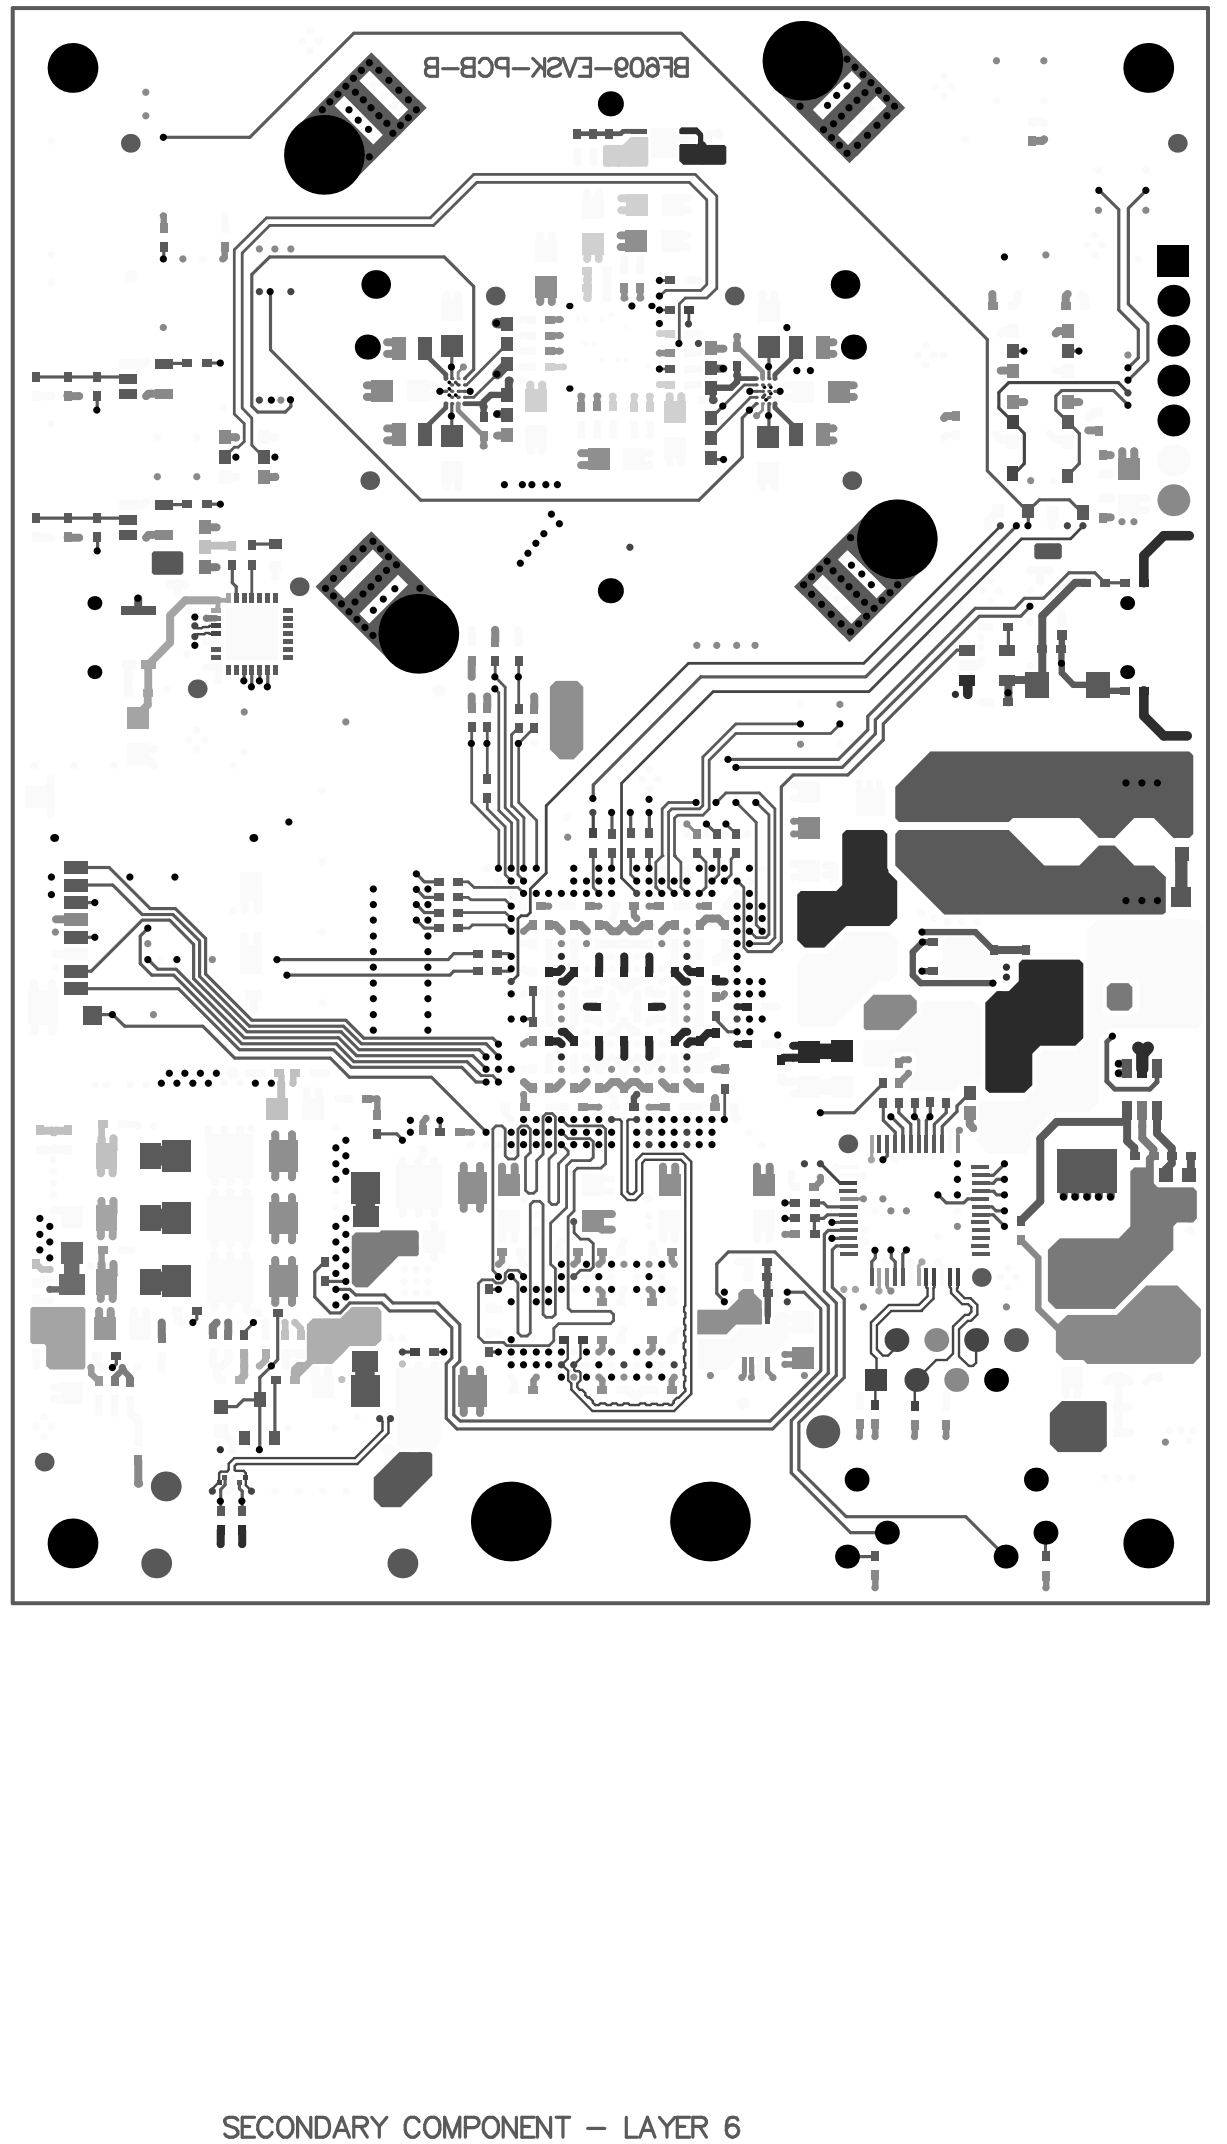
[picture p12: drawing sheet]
<svg xmlns="http://www.w3.org/2000/svg" width="130mm" height="227mm" viewBox="0 0 130 227" stroke-linecap="round" stroke-linejoin="round" font-family="sans-serif">
<path d="M1.3 .9h126.5v168.7h-126.5z" fill="none" stroke="#5a5a5a" stroke-width=".42"/>
<path d="M16.3 58.3h2.9l.2 .2v2.1l-.2 .2h-2.9l-.2-.2v-2.1z" fill="#585858"/>
<path d="M37.6 130.4h2.5l.2-.2h3.8l.2 .2v2.3l-.2 .2h-1.9l-3.3 3.3h-1.3l-.4-.4v-5z" fill="#7d7d7d"/>
<path d="M40 6.3l4.4 4.4-1.1 1-4.3-4.4z" fill="#5a5a5a"/>
<path d="M64 15.3h1.9l.8-.8h1.9v2.9l-.2 .3h-4.4l-.2-.3v-1.9z" fill="#d1d1d1"/>
<path d="M72.1 13.5h1.7l.6 .6v.8l.4 .4h1.8l.2 .2v1.7l-.2 .2h-4.3l-.4-.4v-1.7h1.7l.3-.1v-.8l-.3-.2h-1.6l-.1-.1v-.4z" fill="#2e2e2e"/>
<path d="M92.4 105.2h4l.6 .7v1.2l-1.9 1.9h-3.5l-.2-.2v-2.5z" fill="#898989"/>
<path d="M94 11.1l1 1-4.4 4.5-1-1.1z" fill="#5a5a5a"/>
<path d="M117.5 104h1.9l.4 .4v2.1l-.4 .4h-1.9l-.4-.4v-2.1z" fill="#797979"/>
<path d="M38.5 56.9l1.1 1.1-4.4 4.4-1.1-1.1z" fill="#5a5a5a"/>
<path d="M73.9 138.6h3.1l1.1-1.2v-.6l.4-.4h1.3v.4l.8 .8v2.5h-2.7l-1.1 1.1h-3v-2.5z" fill="#8f8f8f"/>
<path d="M73.8 141.7h3.4l1.2-1.2h3.3l.2-.4v-.9l.5-.4h.7l.3 .3v2.5l-1.6 1.6h-3.3l-1.7 1.7h-2.9l-.1-.1z" fill="#fafafa"/>
<path d="M92.8 55l4.5 4.5-3.2 3.1-4.5-4.4z" fill="#5a5a5a"/>
<g fill="#fafafa">
<path d="M100.1 99.1h2.7l1.5 1.6v.4l.4 .3h.9l.2 .3v1.4l-.3 .3h-5.5l-.3-.3v-3.6z"/>
<path d="M116.1 97.4h4.5v6.6l-.4-.4h-3.1l-.4 .4v3l.5 .6h-2.2v-9.2z"/>
</g>
<path d="M35.1 10.9l4.4 4.4-3.1 3.2-4.5-4.5z" fill="#5a5a5a"/>
<g fill="#585858">
<path d="M109.6 57.5h2.5l.2 .2v1.3l-.2 .2h-2.5l-.2-.2v-1.3z"/>
<path d="M42.2 153.6h3.3l.2 .2v2.3l-3.3 3.4h-2.1l-.8-.9v-2.3z"/>
</g>
<g fill="#5a5a5a">
<path d="M43.2 61.8l3.2 3.1-4.5 4.6-3.2-3.2z"/>
<path d="M85.8 61.7l4.4 4.4-1 1.1-4.4-4.4z"/>
</g>
<path d="M3.4 138.3h5.4l.2 .2v6.2l-.2 .2h-3.5l-.4-.4v-2.1l-.2-.2h-1.3l-.2-.2v-3.5z" fill="#a2a2a2"/>
<path d="M33.1 139.5h2.9l1.2-1.2h2.8l.3 .4v3.1l-.6 .6h-2.7l-1.8 1.9h-2.1l-1.4 1.4h-.9v-1l.6-.6h.8l.3-.2v-3.8z" fill="#aaa"/>
<g fill="#fafafa">
<path d="M42 149.3h4.6v3.3l-.7 .6h-3.5l-.4-.4z"/>
<path d="M91.4 110.2l.2-.2h3l2.8-2.8v-.9l.4-.4h5.2l.8 .8v7.3l-.4 .4h-1.6l-1.1 1.1h-4.1l-.2-.3v-1l.6-.6v-1.9l-.4-.4h-1.8l-.7 .6v.6l-.4 .4h-2.1l-.2-.1z"/>
</g>
<path d="M89.5 87.8h4l.4 .4v4l1 1v3.9l-.8 .9h-4.6l-2.3 2.3h-2l-.8-.8v-4.9l.3-.3h3.8l.6-.7v-5.4z" fill="#2e2e2e"/>
<path d="M85.4 100.9h2.2l2.3-2.3h4.2l.8 .9v3.5l-.8 .8h-1.1l-4.7 4.8h-3.6l-.3-.4v-6.3z" fill="#fafafa"/>
<path d="M58.8 72h2.3l.6 .7v6.6l-1 1h-1.5l-1-1v-6.6z" fill="#8f8f8f"/>
<path d="M110.9 132.2l1.2-1.2h6.3l1.2-1.2v-5.9l.4-.4h1.7v1.3l.8 .8h3.8l.3 .4v2.9l-.3 .4h-1.7l-.5 .5v2.4l-6.2 6.3h-6.2l-.8-.9z" fill="#797979"/>
<path d="M111.7 140.3l1.2-1.2h5.3l3.1-3.1h3.3l2.5 2.5v5l-.8 .8h-11.3l-.4-.4h-2l-.9-.9z" fill="#898989"/>
<path d="M112.3 148.2h4.6l.2 .2v4.6l-.6 .6h-4.6l-.8-.8v-3.3z" fill="#585858"/>
<g fill="#5a5a5a">
<path d="M39.3 5.5l.9 .9-2.2 2.1 4.1 4.2 2.2-2.2 .8 .9-7.9 7.9-.9-.8 4.2-4.2-4.1-4.2-4.2 4.3-.8-.9z"/>
<path d="M38.4 57.1l.9-.9 7.9 7.9-.9 .9-4.2-4.2-4.1 4.1 4.2 4.2-.9 .9-7.9-7.9 .9-.9 2.1 2.1 4.1-4.1z"/>
<path d="M91.9 54.1l.9 .9-4.1 4.2 4 4.1 4.2-4.2 .9 .9-7.9 7.9-.9-.8 2.1-2.2-4.1-4.1-2.1 2.2-.9-.9z"/>
<path d="M87.3 4l3.1 3.2-4.4 4.5-3.2-3.2z"/>
<path d="M82.8 8.5l4.2 4.2 4.1-4.2-4.1-4.1 .9-.9 7.9 7.9-.9 .9-2.2-2.2-4 4.2 2.1 2.1-.9 .9-7.9-8z"/>
<path d="M95.1 87.8h11.6l3.8 3.8h3.7l2.1-2.1h1.6l2.1 2.1h2.1l1.2 1.2v3.7l-.3 .3h-23.1l-5.2-5.2v-3.4z"/>
</g>
<path d="M108.2 101.5h6l.4 .4v7.9l-.8 .8h-3.7l-.9 .9v3.3l-.8 .8h-3.7l-.5-.4v-9.1l1.3-1.2h1.2l1.1-1.1v-1.9z" fill="#2a2a2a"/>
<path d="M98.4 79.5h27.4l.5 .4v8.3l-.5 .5h-1.7l-2-2.2h-2.1l-2.1 2.2h-1.6l-2.1-2.2h-7l-.5 .5h-11.6l-.4-.5v-3.2z" fill="#5a5a5a"/>
<path d="M120.6 97.4h6.2l.4 .4v10.5l-.6 .5h-9.3l-1 1v6.8l-1 1h-3.9l-2.4 2.4v1.4l-.6 .7h-3.9l-.9-1v-4.1l.4-.4h4.2l1.5-1.6v-3.2l.7-.6h3.5l1.1-1.2v-2.4l.1-.2h5l.5-.5z" fill="#fafafa"/>
<path d="M5.3 138.9h-.9l-.6 .6" fill="none" stroke="#a2a2a2" stroke-width=".67"/>
<path d="M3.8 137.5l.2 .1h1.3M5.3 135.4h-.8l-.4 .3h-.3M10.3 143.5v.6" fill="none" stroke="#fafafa" stroke-width=".67"/>
<path d="M3.8 41.9h1.7M5.3 82.4v.9M5.3 85.3v.9M3.6 105.6l1 1 .9-.9M4.3 121.7h1.2M6.9 146.8l.7 .6" fill="none" stroke="#fafafa" stroke-width=".84"/>
<path d="M4.3 119.6h1.2M10.7 121.7l1.2 1.2M12 121.6l-1.3 1.4" fill="none" stroke="#b8b8b8" stroke-width=".84"/>
<path d="M10.7 128.4l.6 .5M11.3 128.9l-.6 .7v1.2M11.3 128.9l.6 .6v1.3M7 143l.6 .6-.7 .7" fill="none" stroke="#a2a2a2" stroke-width=".84"/>
<path d="M7.6 135.8l-.6 .6" fill="none" stroke="#6e6e6e" stroke-width=".67"/>
<path d="M8 95.5h.1M8 99.1v.1M11.9 107.3h-2l-.2 .1M12.3 143.5v.8" fill="none" stroke="#5a5a5a" stroke-width=".34"/>
<path d="M7.1 41.9h1.3" fill="none" stroke="#898989" stroke-width=".84"/>
<path d="M10.9 132.2l-.2 .2v1.3M9.7 145.4l.8 .8" fill="none" stroke="#979797" stroke-width=".67"/>
<path d="M12.1 145.7v.5" fill="none" stroke="#7d7d7d" stroke-width=".67"/>
<path d="M10.5 138.7v1.3l.6 .6 .6-.7v-1.2M10.7 137.4v-1.1l.6-.7 .6 .6v1.2" fill="none" stroke="#979797" stroke-width=".84"/>
<path d="M10.9 119l-.2 .1v1.3" fill="none" stroke="#b8b8b8" stroke-width=".67"/>
<circle cx="14.6" cy="157" r=".42" fill="#898989"/>
<path d="M15.1 79.2l-.5 .6h.5M14.2 138.7v1.2l.7 .7 .6-.6v-1.3M13.8 149.5l.8 .8" fill="none" stroke="#fafafa" stroke-width=".84"/>
<path d="M13.8 145.7v.5" fill="none" stroke="#7d7d7d" stroke-width=".67"/>
<path d="M14.4 119l.2 .2" fill="none" stroke="#fafafa" stroke-width=".67"/>
<path d="M15.7 98.2l-.9 .8" fill="none" stroke="#5a5a5a" stroke-width=".34"/>
<path d="M15.6 74.6l-1 1v.4" fill="none" stroke="#a8a8a8" stroke-width=".84"/>
<circle cx="13.6" cy="71.6" r=".42" fill="#fafafa"/>
<path d="M15.5 38.2l-.3 .3h-1.6M13.6 71.6v1.7M18 61.9l.8-.1v1.1M22.1 119.5v1.1M18.8 138.7v.8" fill="none" stroke="#fafafa" stroke-width=".84"/>
<path d="M13.4 54.8l.2 .2M16.7 102.5h1.9M20.8 138.7v.8l-.4 .4" fill="none" stroke="#5a5a5a" stroke-width=".34"/>
<path d="M22.5 157.5v.3" fill="none" stroke="#454545" stroke-width=".25"/>
<circle cx="21.9" cy="67.9" r=".34" fill="#fafafa"/>
<path d="M20.7 66.2l.2 .3h.4l.2-.2h.6l.1-.1M21.8 67h.3" fill="none" stroke="#454545" stroke-width=".25"/>
<circle cx="21.9" cy="65.4" r=".34" fill="#7d7d7d"/>
<path d="M21.9 57.7l-.2 .2" fill="none" stroke="#c5c5c5" stroke-width=".84"/>
<path d="M21.7 55.8h.1M23.8 46.3h1.2" fill="none" stroke="#898989" stroke-width=".84"/>
<path d="M19.9 38.4l-.1 .1M19.9 53.3l-.1 .1M24.6 61.7l.4 .4v1.1M25.8 70.9v1.1M23.4 158.8v1.1M23.4 148.8h1.6M23.8 156.3v.8l-.4 .5M25.3 156.8v.7l.3 .3M25.6 158.8v1.1" fill="none" stroke="#5a5a5a" stroke-width=".34"/>
<path d="M24.2 155.5l-.2 .2h-.6l-.2 .2v.9M24.8 155.1v.4l.2 .1h.8l.2 .3v1.2" fill="none" stroke="#454545" stroke-width=".25"/>
<path d="M24.6 156.5v.9l-.4 .4" fill="none" stroke="#fafafa" stroke-width=".67"/>
<path d="M25.4 119.5v1.1M24.2 143.2v.7M24.6 152.6v.8" fill="none" stroke="#fafafa" stroke-width=".84"/>
<path d="M24.8 43.8l1 1v1.9M25.2 47.3h-.4l-1 1.1M25.8 141v.2" fill="none" stroke="#5a5a5a" stroke-width=".3"/>
<path d="M23.8 27.3l-.2 .1" fill="none" stroke="#898989" stroke-width=".67"/>
<circle cx="23.8" cy="22.8" r=".34" fill="#fafafa"/>
<path d="M29.2 146l-.1 .1" fill="none" stroke="#5a5a5a" stroke-width=".34"/>
<path d="M28.1 143.2v.7" fill="none" stroke="#aaa" stroke-width=".67"/>
<path d="M26.9 105.4v1.3" fill="none" stroke="#fafafa" stroke-width=".84"/>
<circle cx="26.9" cy="106.7" r=".42" fill="#fafafa"/>
<g fill="none" stroke="#5a5a5a" stroke-width=".34">
<path d="M28.5 27.2l-1.9 1.8M29.1 57.6h-2.3l-.2 .1M30.8 42.3v.7M47.8 44v2.1M26.6 70.9v1.8M27.5 70.9v1.1M28.3 70.9v1.8M44.1 95.7l.8 .8M44.1 92.5l.8 .8M36.6 107.9l1.9 1.9M39.9 120h2.1l.6 .6M48 102.8l-.4 .4"/>
<path d="M34.9 138.9h1.1M37 136.4l.6 .6M51.8 136.4h1M47.2 150l1.2 1.2M47.8 143.7l-.6 .6M48 149.7l.7 .6M51.8 143h1"/>
</g>
<path d="M26.6 47.1l1.3 1.3M47.6 41.2l.2 .2M47.6 41.8l.2 .2M47.6 40.5l.2 .2M47.8 46.1h.1M48.2 41.8l.3 .2M48.5 42h.1M48.5 41.4h.7M49.2 40.7h.2M48.4 94.9h1.1M48.4 93.3h1.1" fill="none" stroke="#5a5a5a" stroke-width=".3"/>
<path d="M47.3 31.2v1l.5 .6 .7-.6v-1M27.9 46.3h1.2M45.9 40.8h-1l-.7 .6 .7 .6h1M32.5 115.5v1.1M33.7 115.5v1.2M44.3 125.6l1.6 1.7M45.9 122.8v1.1M51.8 138.4v.1M30.2 143.2h1.6M33.4 146.1l.7 .7 .6-.6M45.9 148.9v1.1M45.9 145.5l-1.6 1.7" fill="none" stroke="#fafafa" stroke-width=".84"/>
<path d="M31.2 113.6l-.2 .2M31.2 139.9l.6 .7" fill="none" stroke="#b8b8b8" stroke-width=".67"/>
<path d="M30 135.6l.9 .9M30 128.9l.9 .9M30 122.3l.9 .9" fill="none" stroke="#8f8f8f" stroke-width=".84"/>
<path d="M38.6 139.5l-1 1.1M33.5 142.4l.6 .6 .6-.6" fill="none" stroke="#aaa" stroke-width=".84"/>
<path d="M37.9 132.4l.8 .9h-.7l-.1 .1" fill="none" stroke="#7d7d7d" stroke-width=".84"/>
<path d="M40.2 150.1l.3 .3v1M41.4 150.1l-.3 .3" fill="none" stroke="#454545" stroke-width=".25"/>
<path d="M41 37.4h.6M41 36.2h.6M41 45.3h.6l.6 .7" fill="none" stroke="#898989" stroke-width=".84"/>
<path d="M44.7 121.7v.7l-.4 .4" fill="none" stroke="#fafafa" stroke-width=".67"/>
<path d="M45.1 118.3l-.4 .4v.9" fill="none" stroke="#898989" stroke-width=".67"/>
<path d="M45 45.3v.7M47.2 42.7v.4" fill="none" stroke="#5a5a5a" stroke-width=".51"/>
<path d="M44.9 40.7l-.7 .7 .7 .6" fill="none" stroke="#fafafa" stroke-width=".3"/>
<path d="M48.2 40.5l.3 .2" fill="none" stroke="#454545" stroke-width=".3"/>
<path d="M49.1 38.8l-.6 .6" fill="none" stroke="#898989" stroke-width=".3"/>
<circle cx="51.8" cy="136.4" r=".17" fill="#5a5a5a"/>
<path d="M52.4 72.9l.4 .4M51.6 82.5h.1M51.6 84.5v1.1M50.9 113.8h1.2M52.5 119.1l-.4 .4M52.5 135.7l-.4-.3h-1.1l-.4 .4" fill="none" stroke="#5a5a5a" stroke-width=".3"/>
<path d="M50 111.7l1.5 1.4M52.1 109.8l.7 .7" fill="none" stroke="#5a5a5a" stroke-width=".34"/>
<circle cx="51.2" cy="43" r=".34" fill="#565656"/>
<path d="M50.8 42.7l.4 .3" fill="none" stroke="#565656" stroke-width=".51"/>
<path d="M51.9 41.8l-.7 .7v.5M53.8 41.6l-.1 .2" fill="none" stroke="#565656" stroke-width=".67"/>
<path d="M54.1 94.5l1.2 1.2v.2M55.4 102.5l.4 .3M55.1 132.4v1l.3 .4M54.1 145.7l.3 .3v1.1" fill="none" stroke="#fafafa" stroke-width=".67"/>
<g fill="none" stroke="#5a5a5a" stroke-width=".3">
<path d="M53.5 97.9l.6 .6M53.5 95.2l.6 .7M53.5 96.5l.6 .7M53.5 92.5l.6 .7M53.5 85.5l1.3 1.3M54.1 85.2l1.3 1.3M54.8 92.5l.6 .7M54.8 119.5l.3-.4h.7l.3 .4M53.5 122.3l.3 .3h.7l.3-.3M53.8 134.4h1M54.1 135.1l.7 .6M55.6 126l.3 .3"/>
<path d="M56.1 121.9l-.5 .6"/>
</g>
<path d="M53.8 129.2l.7 .6" fill="none" stroke="#fafafa" stroke-width=".84"/>
<path d="M55.4 115.8l.1 1.3" fill="none" stroke="#8f8f8f" stroke-width=".67"/>
<path d="M55.8 110.2l-.4 .3" fill="none" stroke="#898989" stroke-width=".67"/>
<path d="M54.1 102.5l-.2 .3M55.4 107.8h.8" fill="none" stroke="#5a5a5a" stroke-width=".34"/>
<path d="M56.1 96.5l-.3 .4h-.7l-.3 .3M54.8 103.2l-.7 .6" fill="none" stroke="#454545" stroke-width=".3"/>
<path d="M53.7 46l-.1 .1" fill="none" stroke="#898989" stroke-width=".84"/>
<circle cx="55.1" cy="37.1" r=".34" fill="#fafafa"/>
<path d="M55.1 37.1h1.1" fill="none" stroke="#fafafa" stroke-width=".67"/>
<circle cx="55.1" cy="38.8" r=".34" fill="#fafafa"/>
<path d="M55.1 38.8h1.1" fill="none" stroke="#fafafa" stroke-width=".67"/>
<circle cx="55.1" cy="33.8" r=".34" fill="#fafafa"/>
<path d="M55.1 33.8h1.1" fill="none" stroke="#fafafa" stroke-width=".67"/>
<circle cx="55.1" cy="35.5" r=".34" fill="#fafafa"/>
<path d="M55.1 35.5h1.1M59.1 131.7v.7" fill="none" stroke="#fafafa" stroke-width=".67"/>
<path d="M57.1 127.1l.4 .3M57.5 139.1l.3 .3h.6l.4-.3M57.5 122.1l-.7 .7M58.1 127.1l.3 .3h.4l.3-.2M58.3 133.8l.5 .4M58.8 121.9l-.7 .7M58.6 141.9l-.5 .5M59.1 140l-.5 .6" fill="none" stroke="#5a5a5a" stroke-width=".3"/>
<path d="M58.1 115.2h.7" fill="none" stroke="#8f8f8f" stroke-width=".84"/>
<path d="M58.1 104.9v1.6M58.1 111.8v1.3" fill="none" stroke="#fafafa" stroke-width=".84"/>
<path d="M58.1 110.2h1l.3 .3M59.4 102.5l-.3 .3h-1" fill="none" stroke="#2a2a2a" stroke-width=".84"/>
<path d="M57.3 95.9h.8" fill="none" stroke="#898989" stroke-width=".67"/>
<path d="M57.4 40.7v1" fill="none" stroke="#d1d1d1" stroke-width=".84"/>
<path d="M58.2 37.1h1" fill="none" stroke="#8f8f8f" stroke-width=".67"/>
<circle cx="59.2" cy="37.1" r=".34" fill="#8f8f8f"/>
<path d="M58.2 38.8h1" fill="none" stroke="#d1d1d1" stroke-width=".67"/>
<circle cx="59.2" cy="38.8" r=".34" fill="#d1d1d1"/>
<path d="M58.2 33.8h1" fill="none" stroke="#8f8f8f" stroke-width=".67"/>
<circle cx="59.2" cy="33.8" r=".34" fill="#8f8f8f"/>
<path d="M58.2 35.5h1" fill="none" stroke="#8f8f8f" stroke-width=".67"/>
<circle cx="59.2" cy="35.5" r=".34" fill="#8f8f8f"/>
<path d="M57.2 30.9v1.1M58.4 30.9v1.1M61.5 49.2h1.2M61.5 47.9h1.2M60.7 115.2h.7" fill="none" stroke="#8f8f8f" stroke-width=".84"/>
<path d="M57.2 24.9v1M58.4 24.9v1M60.7 104.9v1.6M60.7 111.8v1.3" fill="none" stroke="#fafafa" stroke-width=".84"/>
<path d="M60.1 142v1.8M60.1 145v1l.4 .4v.6M60.7 144.9l.2 .2h.4l.1 .1v.8l-.3 .4v.4l.2 .3h.3l.3 .3v.2l.3 .3h.1M61.8 141.7l-.4 .4v1.6l-.7 .7M62.7 148.4l.3 .3" fill="none" stroke="#454545" stroke-width=".25"/>
<path d="M60.1 138.4l.4 .3M60.1 121.8v.3M60.1 120.5h2.3l.4 .3M60.7 128.1l-.6 .6M61.1 123.6l-.4 .3M62.8 122.5l-.4 .3h-1.9" fill="none" stroke="#5a5a5a" stroke-width=".3"/>
<path d="M60.7 135.1h.1M60.7 129.2v1.2l.7 .7h.9M62.8 131.6v2.5l-.4 .3h-1" fill="none" stroke="#525252" stroke-width=".3"/>
<path d="M61.1 132.4v1l-.4 .4" fill="none" stroke="#8f8f8f" stroke-width=".67"/>
<circle cx="61.5" cy="46.1" r=".34" fill="#fafafa"/>
<path d="M61.5 45v1.1" fill="none" stroke="#fafafa" stroke-width=".67"/>
<path d="M61.5 41.9v1.1" fill="none" stroke="#8f8f8f" stroke-width=".67"/>
<circle cx="61.5" cy="41.9" r=".34" fill="#8f8f8f"/>
<path d="M62.2 28.6l-.1 1M62.2 30.5l-.1 1" fill="none" stroke="#d1d1d1" stroke-width=".84"/>
<path d="M62.1 20.4v.9l.7 .7" fill="none" stroke="#fafafa" stroke-width=".84"/>
<g fill="#fafafa">
<circle cx="62.8" cy="17.2" r=".34"/>
<circle cx="61.1" cy="17.2" r=".34"/>
</g>
<path d="M61.1 14.1h1.7" fill="none" stroke="#5a5a5a" stroke-width=".51"/>
<path d="M64.7 118.4h.9l.2 .3M66.5 118.4l-.1 .2M65.8 126.3l.6 .7M63.5 148.5h.5l.2 .2h.4l.2-.2h.4l.2 .2h.4l.2-.2h.5" fill="none" stroke="#454545" stroke-width=".25"/>
<path d="M63.7 132.4v1M63.7 146v1.1" fill="none" stroke="#8f8f8f" stroke-width=".67"/>
<path d="M64.7 115.8l.3 .3v1M66.1 113.1h.1M65.8 131.7v.7M66.1 136.4l-.3 .3M66.1 140.7l-.3 .3" fill="none" stroke="#fafafa" stroke-width=".67"/>
<path d="M63.7 119.1l.4 .4M64.1 123.1l-.5 .5M64.6 138.7l.3 .4v.6l-.3 .3" fill="none" stroke="#5a5a5a" stroke-width=".3"/>
<circle cx="66.1" cy="113.1" r=".34" fill="#fafafa"/>
<path d="M64.8 45v1.1M65 95.9v1M64.7 111.8l1.4 1.3" fill="none" stroke="#fafafa" stroke-width=".67"/>
<path d="M64.7 99.8l1.4 .1M64.7 105.2v1l.4 .3-.4 .3M64.7 103.8h.3M66.1 108.2l-1.1 1h-.3" fill="none" stroke="#fafafa" stroke-width=".84"/>
<path d="M64.7 98.5h.7" fill="none" stroke="#898989" stroke-width=".84"/>
<circle cx="64.8" cy="46.1" r=".34" fill="#fafafa"/>
<circle cx="64.8" cy="41.9" r=".34" fill="#d1d1d1"/>
<path d="M64.8 41.9v1.1" fill="none" stroke="#d1d1d1" stroke-width=".67"/>
<path d="M66.1 30.5v1" fill="none" stroke="#8f8f8f" stroke-width=".67"/>
<circle cx="66.1" cy="31.5" r=".34" fill="#8f8f8f"/>
<path d="M64.2 30.5v1" fill="none" stroke="#fafafa" stroke-width=".84"/>
<g fill="#fafafa">
<circle cx="64.2" cy="31.5" r=".42"/>
<circle cx="66.1" cy="27.4" r=".34"/>
</g>
<path d="M66.1 27.4v1.1" fill="none" stroke="#fafafa" stroke-width=".67"/>
<path d="M64.2 28.6v1" fill="none" stroke="#fafafa" stroke-width=".84"/>
<circle cx="64.4" cy="17.2" r=".34" fill="#d1d1d1"/>
<path d="M65.9 13.9l-.2 .2h-1.3" fill="none" stroke="#5a5a5a" stroke-width=".51"/>
<circle cx="65.5" cy="16.2" r=".34" fill="#d1d1d1"/>
<path d="M64.4 16.2h1.1" fill="none" stroke="#d1d1d1" stroke-width=".67"/>
<path d="M67.3 126l-.3 .3M68 126.3l-.8 .7M68 122.1l-.7 .6M68.2 122.7l-.2 .3M67.6 148.7l.1-.2h.5l.2 .2h.4l.2-.2h.5l.1 .2" fill="none" stroke="#454545" stroke-width=".25"/>
<path d="M68.1 147.1h.9" fill="none" stroke="#fafafa" stroke-width=".84"/>
<path d="M68.7 136.4l.3 .3M69 142.7l-.3 .3" fill="none" stroke="#8f8f8f" stroke-width=".67"/>
<path d="M67.4 115.8l-.3 .3v1" fill="none" stroke="#525252" stroke-width=".67"/>
<path d="M68.1 115.2h.6" fill="none" stroke="#8f8f8f" stroke-width=".84"/>
<path d="M67.4 111.8l1.3 1.3" fill="none" stroke="#fafafa" stroke-width=".67"/>
<circle cx="67.4" cy="111.8" r=".34" fill="#fafafa"/>
<path d="M67.1 45v1.1M68.7 113.1h.1" fill="none" stroke="#fafafa" stroke-width=".67"/>
<path d="M68.8 47.9h-1l-.6 .7 .6 .6h1M67.4 99.8l1.3 .1M67.1 109.2h.3M67.1 103.8h.3M67.4 105.2v1M68.7 104.9l.3 .3" fill="none" stroke="#fafafa" stroke-width=".84"/>
<path d="M67.1 95.9v1" fill="none" stroke="#898989" stroke-width=".67"/>
<path d="M68.7 91.9h.1M69.4 93.9h.1M69.4 91.2v2.7" fill="none" stroke="#5a5a5a" stroke-width=".3"/>
<circle cx="67.1" cy="46.1" r=".34" fill="#fafafa"/>
<path d="M68.8 45v1.1" fill="none" stroke="#fafafa" stroke-width=".67"/>
<circle cx="68.8" cy="46.1" r=".34" fill="#fafafa"/>
<circle cx="67.1" cy="41.9" r=".34" fill="#d1d1d1"/>
<path d="M67.1 41.9v1.1" fill="none" stroke="#d1d1d1" stroke-width=".67"/>
<circle cx="68.8" cy="41.9" r=".34" fill="#d1d1d1"/>
<path d="M68.8 41.9v1.1" fill="none" stroke="#d1d1d1" stroke-width=".67"/>
<path d="M67.7 30.5v1" fill="none" stroke="#8f8f8f" stroke-width=".67"/>
<circle cx="67.7" cy="31.5" r=".34" fill="#8f8f8f"/>
<circle cx="67.7" cy="27.4" r=".34" fill="#fafafa"/>
<path d="M71.1 14.3l.4 .4h1.3M67.7 27.4v1.1M71.7 95.9h1M71.4 136.4l-.3 .3" fill="none" stroke="#fafafa" stroke-width=".67"/>
<path d="M72 122.7l.5 .5M72.3 122.1l.8 .8M72.5 138.1l-.1 .2v.5l.1 .1v.5l-.1 .1v.6l.1 .1v.5l-.1 .1v.5M71.3 148.4l-.2 .3h-.3l-.1-.2h-.5M72.3 144.9v.5l.2 .2v.5l-.1 .1v.6l.1 .1v.3l-.7 .7h-.2M72.5 141.9l-.2 .2v.6l.2 .1-.1 1.3 .1 .1" fill="none" stroke="#454545" stroke-width=".25"/>
<path d="M71.1 132.4v1l.3 .4M71.4 145.7l-.3 .3v1.1" fill="none" stroke="#8f8f8f" stroke-width=".67"/>
<path d="M72.7 24.9h-1l-.6 .6 .6 .6h1M72.8 21h-1l-.6 .6 .6 .6h1M70.9 49v-1l.6-.6 .6 .6v1M71.4 104.9v1.6M71.4 111.8v1.3M70.9 129.2l.6 .6" fill="none" stroke="#fafafa" stroke-width=".84"/>
<path d="M70.7 115.2h.7" fill="none" stroke="#8f8f8f" stroke-width=".84"/>
<path d="M71.4 102.8l1 1h.3M72.7 109.2h-.3l-1 1" fill="none" stroke="#2a2a2a" stroke-width=".84"/>
<path d="M72.5 31.5l-.6 .7M71.1 85.6l-.4 .3M71.4 90.6h.1M71.7 86.3l-.3 .2M72 91.2v2.7M72.7 94.5h.1" fill="none" stroke="#5a5a5a" stroke-width=".3"/>
<path d="M72.7 87.2h.1" fill="none" stroke="#898989" stroke-width=".34"/>
<path d="M70.9 41.9v1M72.1 41.9v1" fill="none" stroke="#d1d1d1" stroke-width=".84"/>
<circle cx="75" cy="144.4" r=".34" fill="#fafafa"/>
<path d="M75.4 143.3l-.4 .4v.7" fill="none" stroke="#fafafa" stroke-width=".67"/>
<path d="M75.4 139.5l-.4 .4v.7" fill="none" stroke="#8f8f8f" stroke-width=".67"/>
<circle cx="75" cy="140.6" r=".34" fill="#8f8f8f"/>
<path d="M75.7 116.2v.9" fill="none" stroke="#8f8f8f" stroke-width=".84"/>
<path d="M74 104.9v1.6M75.2 111.8h-1.2v1.3" fill="none" stroke="#fafafa" stroke-width=".84"/>
<path d="M75.7 109.3h-.8l-.9 .9M75.7 103.7l.1 .1" fill="none" stroke="#2a2a2a" stroke-width=".84"/>
<path d="M74 95.9h.9M75.7 105.5h.7" fill="none" stroke="#898989" stroke-width=".67"/>
<path d="M75.5 46v.4M73.8 90.3h.1M74.4 85.2l-.4 .4M74.7 91.2v2.7M75 85.6l-.6 .7M76 92.5l-.6 .7" fill="none" stroke="#5a5a5a" stroke-width=".3"/>
<path d="M75.2 48.5l.1 .1M74.8 87.2h.1" fill="none" stroke="#5a5a5a" stroke-width=".34"/>
<circle cx="73.9" cy="40.7" r=".34" fill="#fafafa"/>
<path d="M75.2 41l.2 .2v1.1" fill="none" stroke="#565656" stroke-width=".67"/>
<circle cx="73.9" cy="37.4" r=".34" fill="#fafafa"/>
<path d="M75.5 38.9l.1 .1" fill="none" stroke="#5a5a5a" stroke-width=".84"/>
<g fill="#fafafa">
<circle cx="73.9" cy="39" r=".34"/>
<circle cx="73.9" cy="35.3" r=".34"/>
</g>
<path d="M75.8 30.5l-1 1" fill="none" stroke="#5a5a5a" stroke-width=".3"/>
<g fill="#fafafa">
<circle cx="73.9" cy="29.7" r=".34"/>
<circle cx="75" cy="14.1" r=".34"/>
</g>
<path d="M75 14.1h1" fill="none" stroke="#fafafa" stroke-width=".67"/>
<circle cx="75" cy="16.2" r=".34" fill="#2e2e2e"/>
<path d="M75 16.2h1" fill="none" stroke="#2e2e2e" stroke-width=".67"/>
<path d="M73.8 13.9l.4 .4v1.2" fill="none" stroke="#2e2e2e" stroke-width=".51"/>
<path d="M78.7 145.5l-.2 .2" fill="none" stroke="#898989" stroke-width=".51"/>
<path d="M78.1 133.5h1.1" fill="none" stroke="#fafafa" stroke-width=".84"/>
<path d="M77 109.2h1" fill="none" stroke="#5a5a5a" stroke-width=".34"/>
<path d="M78 110.5h1M78 106.5h1" fill="none" stroke="#2a2a2a" stroke-width=".67"/>
<path d="M78 93.2l.7 .7M78.7 100.2l.4 .5" fill="none" stroke="#5a5a5a" stroke-width=".3"/>
<circle cx="78" cy="39.7" r=".34" fill="#565656"/>
<path d="M78 38.7v1" fill="none" stroke="#565656" stroke-width=".67"/>
<circle cx="78" cy="35.6" r=".34" fill="#898989"/>
<path d="M80.4 145.5l.2 .2M80.4 142.4v2" fill="none" stroke="#fafafa" stroke-width=".51"/>
<path d="M81.2 145.1l.6 .6" fill="none" stroke="#898989" stroke-width=".51"/>
<circle cx="80.4" cy="142.4" r=".25" fill="#fafafa"/>
<path d="M81.2 135.2v1.6" fill="none" stroke="#5a5a5a" stroke-width=".67"/>
<path d="M80.8 129.2l.6 .6" fill="none" stroke="#fafafa" stroke-width=".84"/>
<g fill="#5a5a5a">
<circle cx="83.1" cy="128.9" r=".17"/>
<circle cx="83.1" cy="127.3" r=".17"/>
</g>
<path d="M82.9 111.9l-.2 .2" fill="none" stroke="#2a2a2a" stroke-width=".84"/>
<path d="M81 110.5h1.3M81 106.5h1.3" fill="none" stroke="#fafafa" stroke-width=".67"/>
<path d="M80.7 40.7l.2 .3M81.4 46.1h-.1M81.4 41.4l.2 .3M81.4 40.7l.2 .3M81.4 42l-.3 .3M82 41.4h.6M81.4 98.9l-.4 .3M82 99.2l-.6 .6" fill="none" stroke="#5a5a5a" stroke-width=".3"/>
<path d="M81.4 44v2.1M82.7 99.7l-1 1" fill="none" stroke="#5a5a5a" stroke-width=".34"/>
<path d="M80.9 41.8l-.2 .2" fill="none" stroke="#454545" stroke-width=".3"/>
<path d="M82 42.7v.4" fill="none" stroke="#5a5a5a" stroke-width=".51"/>
<path d="M80.7 31.2v1l.6 .6 .6-.6v-1" fill="none" stroke="#fafafa" stroke-width=".84"/>
<circle cx="84.9" cy="144.4" r=".34" fill="#898989"/>
<path d="M84.6 143.3l.3 .4v.7" fill="none" stroke="#898989" stroke-width=".67"/>
<circle cx="84.9" cy="140.6" r=".34" fill="#fafafa"/>
<path d="M84.6 139.5l.3 .4v.7" fill="none" stroke="#fafafa" stroke-width=".67"/>
<circle cx="86.2" cy="128.9" r=".17" fill="#5a5a5a"/>
<path d="M86.2 128.9v1.7M87.1 127.3l.5 .4h2.2M88.1 136.2l1.2 1.2M88.1 131h1.7M88.1 129.3h1.7M89.8 131.8h-1.3l-.4 .4M89.8 130.2h-2.2l-.4 .4M89.8 128.5h-2.2l-.5 .4" fill="none" stroke="#5a5a5a" stroke-width=".34"/>
<path d="M84.3 40.8l.6 .6-.6 .6M85.6 115l-.7 .7" fill="none" stroke="#fafafa" stroke-width=".84"/>
<path d="M84 91.4h.9l.7 .8-.6 .6h-1M84 84.4h1M84 83.1h.9" fill="none" stroke="#fafafa" stroke-width=".67"/>
<path d="M84 88.2h1M84 86.9h.9" fill="none" stroke="#898989" stroke-width=".67"/>
<path d="M84.2 45.3v.7" fill="none" stroke="#5a5a5a" stroke-width=".51"/>
<path d="M84.3 40.7l.6 .7-.6 .6" fill="none" stroke="#fafafa" stroke-width=".3"/>
<path d="M88.9 125.2h.9" fill="none" stroke="#454545" stroke-width=".34"/>
<circle cx="89.8" cy="123.5" r=".17" fill="#fafafa"/>
<path d="M88.5 123.5h1.3" fill="none" stroke="#fafafa" stroke-width=".34"/>
<path d="M87.4 91.6h.7l.2 .2v1l-.2-.2h-.7" fill="none" stroke="#fafafa" stroke-width=".84"/>
<path d="M87.6 37.4h.6M87.6 36.2h.6M87.6 45.3h.6M89.3 40.8l-.6 .6 .6 .6" fill="none" stroke="#898989" stroke-width=".84"/>
<path d="M92.6 166.7v1.3" fill="none" stroke="#898989" stroke-width=".67"/>
<path d="M92.6 164.6v.1" fill="none" stroke="#5a5a5a" stroke-width=".34"/>
<path d="M92.7 146l-.1 .1" fill="none" stroke="#454545" stroke-width=".25"/>
<circle cx="91" cy="147.6" r=".34" fill="#fafafa"/>
<path d="M92.2 143.2l.5 .5M92.8 142.7l.6 .7" fill="none" stroke="#454545" stroke-width=".25"/>
<path d="M93 135.1v1.5" fill="none" stroke="#a2a2a2" stroke-width=".34"/>
<circle cx="93" cy="136.6" r=".17" fill="#a2a2a2"/>
<path d="M101.3 68.8h1M94.3 118.2l1.2 1.2M98.4 118.2l-.4 .3M102.6 115.7l-1.3 1.3v.6M92.6 132.3v.8l-.4 .4M94.3 132.2v.9l.4 .4M95.9 132.2l-.4 .5M99.3 126.4l.8 .9M102.4 126.8l-.4 .5M105.1 128.5l1.2 1.3M105.1 126l.4 .4h.8M105.4 128.1h.9" fill="none" stroke="#5a5a5a" stroke-width=".34"/>
<path d="M101.3 99.7l.5 .4M91.9 101.4h.2l-.3 .3v1.9M102.6 112.1v1.5M103 108.6v1.2h.1" fill="none" stroke="#fafafa" stroke-width=".84"/>
<path d="M92 84.9h.1M96.2 110.4l-1.1 .1" fill="none" stroke="#fafafa" stroke-width=".67"/>
<path d="M97.5 138.7h.1M98 135.1v1.1l.1 .1v.8M98.9 135.1l-.1 2.3M100.5 135.1v1.1l.1 .1v.5M101.3 135.1v1.1v.1v.2l.8 .8h.6M102.8 138.3v.5l-.3 .3h-.4l-1.3 1.2M103.4 139.1l-.7 .7h-.3l-.9 .8M94.8 141.8v.7l-.8 .9M99.1 143.9h1.1M103.3 141.8v2.4l-.4 .3h-.4l-1-1" fill="none" stroke="#454545" stroke-width=".25"/>
<path d="M101.6 119.6l-.3 .2M93.9 135.1v1.1l.4 .4" fill="none" stroke="#898989" stroke-width=".34"/>
<path d="M96.2 112.1h-.7l-.4 .4" fill="none" stroke="#898989" stroke-width=".67"/>
<path d="M97.6 133.5l-.4 .4" fill="none" stroke="#a2a2a2" stroke-width=".34"/>
<path d="M99.3 133.5l.4 .4" fill="none" stroke="#fafafa" stroke-width=".34"/>
<path d="M97.6 99.7h1.1M97.6 102.8h1.1" fill="none" stroke="#5a5a5a" stroke-width=".67"/>
<path d="M102.6 119l.4 .4" fill="none" stroke="#898989" stroke-width=".84"/>
<path d="M102.3 72h.1" fill="none" stroke="#2e2e2e" stroke-width="1"/>
<circle cx="105.1" cy="126" r=".17" fill="#5a5a5a"/>
<g fill="none" stroke="#5a5a5a" stroke-width=".34">
<path d="M13.4 39.9l.2 .2M17.3 26.1v1.3M120.4 37.9l-1 1M10.3 41.9v1.5M10.3 56.8v1.5M24.6 59.8v1.9M108.7 54.1l.1 .1v1.4M112.3 41.3l-.6 .6M117.8 41.3l1.6 1.6M106.7 68.7l-.1 .1M109 64.1l-1 1.1M115.8 60.6l1.1 1.1"/>
<path d="M20.5 99.9v3.7M21.1 99.5v3.8M106.3 124.8h-.8l-.4 .4M12.3 144.3l-.4 .4M23.4 157.6v1.2M25.6 157.8v1M25.8 148.1l-.8 .7M28.7 144.5l-1.2 1.2v2.4M29.1 146.1v6"/>
</g>
<g fill="none" stroke="#fafafa" stroke-width=".84">
<path d="M106.1 35l-.2 .3M107.7 31.1v.8M111.7 39.2l1.3 .1M114.4 31.1l.4 .4v.9M3.8 56.8l1.7 .1M15.5 53.1l-.3 .3h-1.6M25 50.4l-1.2 .1M105.6 54.1l-1 1v.6M111.4 54.3l-.1 .1v1.2M116.7 52.7v.1M13.6 70.3v1.3M112.3 64.8v.9"/>
<path d="M5.3 83.3l-1 1M125 98.2l.8 .8v1.1M3.6 104v1.6M4.6 106.6l-.9 .9v1.7M5.5 104v1.7M8 100.9h.1M23.8 119.5v2.8M105.2 102.5l-.3 .3M125.2 105.2l.4 .5M125.6 101.3v1.5h1.2M7.5 128.1l.1 .1v.5M24.4 122.3v2.8"/>
<path d="M24.4 128.9v2.8M24.4 132.7v5.7M7.6 147.4l-.6 .6M14.6 150.3v2.1M17.1 143.5v1.2M23.4 151.4l1.2 1.2M24.2 143.9l-.8 .8M113.4 145.8l-.6 .6v1.2M119.4 148.9h-1.1l.1 1.4M119.6 146.2l-.3-.3h-.9l-.1 1.7"/>
</g>
<path d="M112.3 68.7v1.5M116.2 72.5l.6 .6M105.1 100.5h.1" fill="none" stroke="#5a5a5a" stroke-width=".67"/>
<path d="M106.7 40.5l-1 1v1.7M118.3 40.5l1.1 1.1" fill="none" stroke="#454545" stroke-width=".34"/>
<path d="M105 31.1v1.1l.1 .2M113 31.1l-.2 .2v1.1M115.2 45.5h1l.1 .1M116.7 48.2h.1M118.8 47.7v1.3l.6 .6 .6-.6v-1.3" fill="none" stroke="#8c8c8c" stroke-width=".84"/>
<path d="M14.6 63.3v1.3M109.3 72l.5 .5M118.4 112.5h.8M119.3 113.1v.4l-.1 .1h-.8M122.4 118.7v1.2M112.6 123.7l.1 .1M115.5 123.3h.8v.5h-1.3z" fill="none" stroke="#5a5a5a" stroke-width=".84"/>
<path d="M113 35h-1l-.3 .3M7.2 56.8l1.2 .1M113 42.5h.1M116.7 54.7v.1M14.6 154.4v2.6" fill="none" stroke="#898989" stroke-width=".84"/>
<path d="M23.8 22.8v1.3M3.8 143.2v1.3M10.3 144.1l.6 .6M10.5 148.2v1.3M12.1 148.2v1.3M13.8 148.2v1.3M122.7 145.7h-1l-.4 .5" fill="none" stroke="#fafafa" stroke-width=".67"/>
<path d="M121.7 125.6l1.2 1.3h.4M122 121.6v.7l-.3 .3" fill="none" stroke="#797979" stroke-width=".84"/>
<path d="M5.3 140.1l-1.1 1.1h-.4" fill="none" stroke="#a2a2a2" stroke-width=".67"/>
<path d="M3.8 133.7l.6 .6h.9" fill="none" stroke="#b8b8b8" stroke-width=".67"/>
<path d="M7.6 132.5v3.3" fill="none" stroke="#6e6e6e" stroke-width="1.6"/>
<path d="M9.7 144.7v.7" fill="none" stroke="#979797" stroke-width=".67"/>
<path d="M10.7 127.1v1.3M12 127.1v1.2l-.7 .6" fill="none" stroke="#a2a2a2" stroke-width=".84"/>
<path d="M10.7 133.7v1.3l.6 .6 .7-.7v-1.2" fill="none" stroke="#979797" stroke-width=".84"/>
<path d="M10.7 123v1.1M10.7 120.4v1.3M11.9 122.9v1.2M12 120.4v1.2" fill="none" stroke="#b8b8b8" stroke-width=".84"/>
<path d="M15.6 73.3v1.3M18 65.1v2.9" fill="none" stroke="#a8a8a8" stroke-width=".84"/>
<path d="M17.3 22.8v1.3M23.8 26.1v1.2" fill="none" stroke="#898989" stroke-width=".67"/>
<path d="M21.8 67l-.2 .1h-.7l-.2 .3M22.1 67l.1 .1M24.8 154.3l-.6 .6v.6M25 154.9l-.2 .2" fill="none" stroke="#454545" stroke-width=".25"/>
<path d="M21.7 60h.1" fill="none" stroke="#7d7d7d" stroke-width=".84"/>
<path d="M23.4 161.9v1.5M25.6 161.9v1.5" fill="none" stroke="#2e2e2e" stroke-width=".84"/>
<path d="M23.9 63.5h-.8v.8" fill="none" stroke="#a8a8a8" stroke-width=".51"/>
<path d="M25.8 46.7l-.6 .6" fill="none" stroke="#5a5a5a" stroke-width=".3"/>
<circle cx="27.5" cy="148.1" r=".17" fill="#5a5a5a"/>
<path d="M28.1 143.9l-.6 .6" fill="none" stroke="#aaa" stroke-width=".67"/>
<path d="M47.3 51.6v-1l.5-.7 .7 .7v1M27.3 94.5v1.8M44.3 122.8v2.8l1.6-1.7M45.9 127.3v1.1M45.9 129.5v3.6M30.2 143.2v1.3M33.4 144.9v1.2M34.7 144.9v1.3M44.3 144.4v5.6M44.3 147.2l1.6 1.7M45.9 144.4v1.1" fill="none" stroke="#fafafa" stroke-width=".84"/>
<path d="M47.8 36.6v.1M26.6 59.8v3.4" fill="none" stroke="#5a5a5a" stroke-width=".3"/>
<path d="M41.6 36.2l.6 .6-.6 .6M27.9 50.5h1.2M42.2 46l-.6 .6h-.6M49.1 144.9v1.4M49.1 148.1v1.4" fill="none" stroke="#898989" stroke-width=".84"/>
<g fill="none" stroke="#5a5a5a" stroke-width=".34">
<path d="M47.8 36.7v3.4M26.6 43l.7 .6M30.8 43l-.6 .6M47.8 42.7v1.3M44.1 97.4l.8 .8M44.1 94.1l.8 .8M48 100.9l-.6 .6M34.4 133.5l-1.1 1.1v2.6l1.6 1.7M40.4 137.9l.8 .8M40.7 137l.9 .9M47.2 144.3v5.7M47.8 140.5v3.2"/>
<path d="M48.6 140.1v3.9l-.6 .6v5.1"/>
</g>
<path d="M31.6 144.7l-.4 .4v.9M33.5 141v1.4M34.7 141v1.4M37.6 140.6v.8" fill="none" stroke="#aaa" stroke-width=".84"/>
<path d="M31 113.8v.8M31.8 140.6v.6" fill="none" stroke="#b8b8b8" stroke-width=".67"/>
<path d="M30.9 120v1.4l-.9 .9M30.9 123.2v1.4M30.9 126.6v1.5l-.9 .8M30.9 129.8v1.4M30.9 133.3v1.4l-.9 .9M30.9 136.5v1.4M49.1 123.3v1.4" fill="none" stroke="#8f8f8f" stroke-width=".84"/>
<path d="M38.6 144.1v3" fill="none" stroke="#5a5a5a" stroke-width="2.1"/>
<path d="M37.9 131v1.4M37.9 133.4v2.2" fill="none" stroke="#7d7d7d" stroke-width=".84"/>
<path d="M41.1 150.4v1.2" fill="none" stroke="#454545" stroke-width=".25"/>
<path d="M45 36.8v.7M47.2 39.6v.5" fill="none" stroke="#5a5a5a" stroke-width=".51"/>
<path d="M48.5 39.4v.7" fill="none" stroke="#898989" stroke-width=".3"/>
<path d="M48.5 42.7v.7" fill="none" stroke="#898989" stroke-width=".51"/>
<circle cx="51.8" cy="141" r=".42" fill="#fafafa"/>
<path d="M51.6 73.7v1.2M52.4 66.6v1.3M50.8 144.9v1.4M50.8 148.1v1.4" fill="none" stroke="#898989" stroke-width=".84"/>
<path d="M51.6 77v5.5M52.4 69.9v1.7M52.8 87.8v4.1M52.1 113.8l.7 .7M52.1 134.4l.7 .7M50.6 141.4l.6 .6" fill="none" stroke="#5a5a5a" stroke-width=".3"/>
<path d="M50.4 114.5h1.1M50.7 111.1l.8 .7M51.4 110.4l1.4 1.4" fill="none" stroke="#5a5a5a" stroke-width=".34"/>
<path d="M50.8 123.3v1.4" fill="none" stroke="#8f8f8f" stroke-width=".84"/>
<path d="M51.2 46.1v1.1" fill="none" stroke="#898989" stroke-width=".67"/>
<circle cx="51.2" cy="47.2" r=".34" fill="#898989"/>
<path d="M51.2 43v1.1" fill="none" stroke="#565656" stroke-width=".67"/>
<g fill="none" stroke="#5a5a5a" stroke-width=".3">
<path d="M52.6 39.6l-2.5 2.4M53.5 72.7v12.8M54.9 77l-.8 .7v7.6M54.9 69.9v1.7M54.9 78.7v6.2M53.5 87.5v5M54.1 87.1v4.8M54.8 86.8v5.7M54.8 93.9l.6 .6M55.4 86.5v5.4M56.8 86.8v5.1M62.8 90.2v3.7"/>
<path d="M64.7 90.2v1.7M53.5 119.5v2.8M54.8 119.5v2.8M56.1 119.5v2.4M64.1 119.5v3.6M53.8 134.4l-.3 .3v.7M54.8 134.4l.6 .7M55.6 122.5v3.5M56.8 122.8v3.2M57.5 127.4v11.7M58.3 129.4v4.4M58.8 121.9v-3.7l-.4-.4h-.6l-.3 .4v3.9"/>
<path d="M58.8 134.2v4.9M60.1 128.7v9.7M62.8 120.8v1.7M54.8 141l.3 .4h.7l.3-.4M58.6 140.6v1.3"/>
</g>
<path d="M57.2 25.9l.6 .7 .6-.7M64.2 29.6v.9M57.4 46.7v1M54.9 66.6v1.3M58.1 99.9v1.3M60.7 99.9v1.3M58.1 106.5v1.7M60.7 106.5v1.7M64.7 106.8v1M65 103.8l1.1 1.1M54.5 129.8v1.3" fill="none" stroke="#fafafa" stroke-width=".84"/>
<path d="M57.2 30.9l.6-.6 .6 .6M59.4 114.5l-.6 .7M62.1 114.5l-.7 .7M64.1 115.2l.6-.7h.7l.7 .7M54.5 123.4v1.3l-.7 .7" fill="none" stroke="#8f8f8f" stroke-width=".84"/>
<path d="M62.8 83v1.5M64.7 86v2.2M53.8 100.9l.3 .3" fill="none" stroke="#5a5a5a" stroke-width=".34"/>
<path d="M56.2 97.9l-.8 .6" fill="none" stroke="#898989" stroke-width=".67"/>
<path d="M56.1 94.1v2.4" fill="none" stroke="#454545" stroke-width=".3"/>
<path d="M53.6 43.8l.1 .1" fill="none" stroke="#5a5a5a" stroke-width=".84"/>
<path d="M53.8 40.3v1.3" fill="none" stroke="#565656" stroke-width=".84"/>
<path d="M61.1 16.2v1M62.8 16.2v1M65 96.9l-.3 .3M59.4 131.4l-.3 .3M65.8 136.7v1M66.1 131.4l-.3 .3M65.8 141v.7" fill="none" stroke="#fafafa" stroke-width=".67"/>
<path d="M58.1 97.9h.7l.6 .6M60.7 97.9h.7l.7 .6M64.1 97.9l.6 .6M66.1 97.9l-.7 .6" fill="none" stroke="#898989" stroke-width=".84"/>
<path d="M66.4 118.6v7.5M60.5 147l2.2 2.3M60.7 144.4v.5M62.3 147.9l.4 .3v.2" fill="none" stroke="#454545" stroke-width=".25"/>
<path d="M61.4 134.4l-.7 .7M62.3 131.1l.5 .5" fill="none" stroke="#525252" stroke-width=".3"/>
<path d="M62.8 86v2.2" fill="none" stroke="#454545" stroke-width=".34"/>
<path d="M62.1 29.6l.1 .9M62.8 25.8l-.7 .6v1" fill="none" stroke="#d1d1d1" stroke-width=".84"/>
<path d="M63.7 136.7v1M63.7 141.7v1" fill="none" stroke="#8f8f8f" stroke-width=".67"/>
<path d="M66.1 101.2v1.6M66.1 110.2v1.6" fill="none" stroke="#2a2a2a" stroke-width=".84"/>
<circle cx="64.2" cy="29.6" r=".42" fill="#fafafa"/>
<path d="M64.4 16.2v1" fill="none" stroke="#d1d1d1" stroke-width=".67"/>
<path d="M69 136.7v1M69 141.7v1" fill="none" stroke="#8f8f8f" stroke-width=".67"/>
<g fill="none" stroke="#fafafa" stroke-width=".84">
<path d="M80.7 51.6v-1l.6-.7 .6 .7v1M71.4 99.9v1.3M74 99.9v1.3M67.4 106.8v1M69 107.8l-.3 .4M71.4 106.5v1.7M74 106.5v1.7M75.7 111.3l-.5 .5M76.2 101.2l-.5 .5M77.7 117.1v1.1l.3 .2M82.7 114.1l.3 .3M85 114.4l.6 .6"/>
<path d="M91.8 101.1l.3 .3M71.5 129.8v1.3M79.2 133.5v1.7M81.4 129.8v1.3M68.1 147.1l-.9 .8"/>
</g>
<path d="M84.9 83.1l.7 .7-.6 .6M91 82.8v1l1 1.1v-2.1M93 82.8v1.1l-.9 1M69 131.6v.8M71.1 136.7v1M71.7 140.8l-.6 .6v.3M91 147.6v1.1" fill="none" stroke="#fafafa" stroke-width=".67"/>
<path d="M67.3 122.7v3.3M92.2 139.9v3.3M71.6 147.9l-.3 .3v.2M72.4 141.3l.1 .1v.5M72.5 144.2v.5l-.2 .2M73.1 147.5l-1.8 1.8M92.6 146.1v2.6M92.7 143.7v2.3M92.8 140.2v2.5M96.8 146.1v2.6" fill="none" stroke="#454545" stroke-width=".25"/>
<path d="M67.4 114.5l.7 .7M71.5 123.4v1.3l-.6 .7" fill="none" stroke="#8f8f8f" stroke-width=".84"/>
<path d="M68.7 101.2v1.6M68.7 110.2v1.6M85 110.6l.6 .6-.7 .7" fill="none" stroke="#2a2a2a" stroke-width=".84"/>
<path d="M78 35.6v1M67.1 96.9l.3 .3M84.9 86.9l.7 .7-.6 .6M91 150.7v1.3M92.6 150.7v1.3" fill="none" stroke="#898989" stroke-width=".67"/>
<path d="M75.5 36.8l.1 .1M87.6 46.6h.6M68.7 97.9h-.6l-.7 .6M70.7 97.9h.7M76 97.2h-1.3l-.7 .7M81.4 123.4v1.3l-.6 .7" fill="none" stroke="#898989" stroke-width=".84"/>
<g fill="none" stroke="#5a5a5a" stroke-width=".3">
<path d="M73.6 18.5l2.2 2.2v9.8M71.9 32.2v4.1M74.8 21.2v8.9l-.6 .6M81.3 36.6l.1 .1M88.9 76.6l-1 1M68.7 90.2v1.7M70.7 85.9v8l.7 .6M71.4 86.5v4.1l.6 .6M72 93.9l.7 .6M73.8 90.3l.9 .9M74.4 80.1v5.1M74.7 93.9l-.7 .6"/>
<path d="M76 90.2v2.3M78 90.2l-.6 .7v1.6M81.4 86.2v12.7"/>
</g>
<g fill="none" stroke="#5a5a5a" stroke-width=".34">
<path d="M81.4 36.7v3.4M76.5 43l-1.3 1.3M79.3 43.4l-.8 .8M81.4 42.7v1.3M91.8 75.8v1.4M92.6 76.2v1.4M68.7 86v2.2M74.8 87.2l1 1M75.7 107.5v.3M96.8 116.6v1.6M75.8 133.7v3.1M87.2 130.6v6l1.3 1.3"/>
<path d="M88.1 132.2v4M92.2 133.5v1.6M93.9 121.1v1.2M94.7 133.5v1.6M95.5 132.7v2.4"/>
</g>
<path d="M70.9 42.9l.6 .7 .6-.7" fill="none" stroke="#d1d1d1" stroke-width=".84"/>
<path d="M72.9 32.8v1.5" fill="none" stroke="#454545" stroke-width=".3"/>
<path d="M74.2 15.5v.9h.5l.3-.2" fill="none" stroke="#2e2e2e" stroke-width=".51"/>
<path d="M80.7 39.3v.8M78.7 144.4v1.1M79.5 144.4v1.3M81.2 144.4v.7" fill="none" stroke="#898989" stroke-width=".51"/>
<path d="M78 39.7l.3 .4" fill="none" stroke="#565656" stroke-width=".51"/>
<path d="M78 39.7v.7l-.6 .6" fill="none" stroke="#565656" stroke-width=".67"/>
<path d="M80.4 144.4v1.1" fill="none" stroke="#fafafa" stroke-width=".51"/>
<path d="M81.2 133.5v1.7M81.2 136.8v2.4" fill="none" stroke="#5a5a5a" stroke-width=".67"/>
<path d="M80.7 42.7v.7" fill="none" stroke="#898989" stroke-width=".3"/>
<path d="M82 39.6v.5M84.2 36.8v.7" fill="none" stroke="#5a5a5a" stroke-width=".51"/>
<path d="M92.2 121.1v1.6" fill="none" stroke="#a2a2a2" stroke-width=".34"/>
<path d="M96.4 133.5v1.6" fill="none" stroke="#fafafa" stroke-width=".34"/>
<circle cx="95.1" cy="114.6" r=".34" fill="#898989"/>
<path d="M38.9 116.3h1M48.6 119.8h1.3M96.2 113.6l-1.1 1M108 131.2l1.9 1.9v5.4" fill="none" stroke="#898989" stroke-width=".67"/>
<g fill="none" stroke="#5a5a5a" stroke-width=".34">
<path d="M7.2 39.9h6.2M21.9 38.4h1.5M26.6 29v14M28.6 30.9v6.1M50.1 30.3v8.8M104.5 35.9v13.9M118.4 22.2v10.6l2 2.1v3M119.4 22v10.2M121.4 34.2v4M7.2 54.8h6.2M21.9 53.3h1.5M78.5 44.2v4.2"/>
<path d="M110 52.9l-1.3 1.2M111.7 41.9v1.5l1.3 1.2M114.2 45.9v3.1M106.7 66.3v2.4M108.4 63.3l-1 1.1M8 99.2h2.1M8 95.5h2.1M8 93.6h3.9M8 91.8h3.6M14.8 99v2.9l1.3 1.3M21.8 99.3v3.7M82.7 83.3v16.4"/>
<path d="M8 102.8h1.7M15.7 101.5l1 1M34.9 111.9l2.1 2.1M36.3 108.6l1.9 1.8M46.6 118.5v1.3M94.7 119.8v1.3M95.1 116.6v1.1l1.3 1.3v2.1M95.5 119.4v1.7M97.2 118.5v2.6M98 118.5v2.6M98.4 116.6v1.6M99.7 119.2v1.9"/>
<path d="M100.1 116.6v1.1l-1.2 1.3v2.1M34.4 135.6h2.2M35.6 136.4h1.4M37.6 137h3.1M46 138.7l1.8 1.8M87.6 138.1v7.2M88.5 137.9v7.6M89.3 137.4v8.3M105 127.7l.4 .4M106.3 123.1l-1.2 1.3M27.5 148.1v5.3M29.4 143.8l-.7 .7"/>
<path d="M83.7 150.3v5.5M84.5 150.5v5"/>
</g>
<path d="M112.3 67.2v1.5M112.3 70.2v1M96.6 100.7v2.5" fill="none" stroke="#5a5a5a" stroke-width=".67"/>
<g fill="none" stroke="#454545" stroke-width=".25">
<path d="M22.2 66.2h.6M65.8 118.7v7.6M68 123v3.3M72.5 123.2v14.9M73.1 122.9v24.6M98.1 137.1l-.9 1M98.8 137.4l-1.3 1.3M100.6 136.8l1.2 1.2h.6l.4 .3M102.7 137.3l.7 .8v1M23.2 156.8l-.7 .7M26 157.1l.6 .7M100.8 140.3v2.9"/>
<path d="M101.5 140.6v2.9"/>
</g>
<path d="M97.2 133.9v1.2" fill="none" stroke="#a2a2a2" stroke-width=".34"/>
<path d="M99.7 133.9v1.2" fill="none" stroke="#fafafa" stroke-width=".34"/>
<path d="M21.9 67.9h.9M12.9 119h1.5M35.8 116.3h1M55.4 113.1h1M98.4 113.6v1M12.9 132.2h1.1M28.1 139.9v1.3" fill="none" stroke="#fafafa" stroke-width=".67"/>
<path d="M101.3 119.8v1.3" fill="none" stroke="#898989" stroke-width=".34"/>
<path d="M15.7 41.7l-.2 .2M21.7 55.8h1.2M38.8 40.8h1l.6 .6-.6 .6h-1M102.6 117.8v1.2M49.1 146.3l.9 .9 .8-.9" fill="none" stroke="#898989" stroke-width=".84"/>
<g fill="none" stroke="#fafafa" stroke-width=".84">
<path d="M29.1 46.3h.1M105.3 45.9l.6 .6M111.1 45.9l.6 .6h1l.3 .2M116.3 43.6h-.5l-.6 .6M116.7 50.2h.1M120.1 52.7l-.7 .7 .6 .6M15.1 79.2h1.2M18.8 61.8l.8 .1M109 60.4h.9l.2 .2v.8M4.3 84.3l1 1M27.3 99v1.9M91.8 99.2v1.9"/>
<path d="M26.3 113.6h1.2M32.5 116.6l.6 .7 .6-.6M33.3 113.6h1.2M105.1 117.1v1.2M108 117.1v1.2M122.1 101.3v3.9M124.9 104.2h1.9M125.6 102.8v2.9M5.9 121.7h1.3M18.8 139.5l.4 .4M22.7 137.2l1.7-1.6 1.7 1.6M22.7 126.1v1.2"/>
<path d="M22.7 132.7v1.2M22.7 123.9l1.7-1.6 1.7 1.6M24.4 126.1v2.8M24.4 128.9l1.7 1.7M24.4 128.9l-1.7 1.7M26.1 126.1v1.2M26.1 132.7v1.2M26.6 138.9h.7M42.6 127.3l1.7-1.7v2.8M42.6 122.8v1.1M51.8 138.5h1M53.8 129.2l-.7 .7"/>
<path d="M5.7 146.8h1.2M22.5 143.2v1.1M22.9 145.5l.5 .5M42.6 148.9v1.1M42.6 145.5l1.7 1.7M51.8 141h1M118.3 147.6v1.3M118.4 150.3l-.1 1.3h1.3"/>
</g>
<path d="M119.3 117.5v3.2l.7 .7v.9M122.4 117.5v1.2M110.1 120.5v6.6l-2.1 2.1M112.6 123.7v2.9M115 123.8v2.8M116.3 123.8v2.8M123.3 123.7v.7M126 122.3v1.8l-.2 .3" fill="none" stroke="#5a5a5a" stroke-width=".84"/>
<path d="M108.4 45.9v3.1M42.6 143h1.3" fill="none" stroke="#454545" stroke-width=".34"/>
<path d="M122.4 113.1v1.4l-.7 .7" fill="none" stroke="#5a5a5a" stroke-width=".51"/>
<path d="M121.7 122.6v3" fill="none" stroke="#797979" stroke-width=".84"/>
<path d="M125 90.3v4.6" fill="none" stroke="#585858" stroke-width="1.3"/>
<path d="M7.6 140.3v3.3" fill="none" stroke="#a2a2a2" stroke-width="1.6"/>
<path d="M17.1 139.9v1.6M22.9 139.9l-.4 .4M24.2 139.9v1.3M42.8 132h1.1M42.8 130.8h1.1" fill="none" stroke="#7d7d7d" stroke-width=".84"/>
<g fill="none" stroke="#5a5a5a" stroke-width=".3">
<path d="M24.8 26.4v17.4M25.6 26.8v16.4M26.6 44.2v2.9M52.8 73.3v12.4M54.9 71.6v3.3M75 80.4v5.2M78.7 93.9v6.3M80.3 83.9l1.7 1.7v13.6M52.1 119.5v14.9M52.5 119.1h.6l.4 .4M26.9 139.9l-1.1 1.1M50.6 135.8v5.6"/>
<path d="M53.5 135.4l-.4 .3h-.6M54.8 135.7v5.3M56.8 126l-.4 .3h-.5M57.1 127.1h-.7l-.3 .3v13.6M58.1 122.6v4.5M59.1 123.1v4.1M60.7 123.9v4.2M45.9 143h1.1M51.2 142h2.1l.3 .4"/>
</g>
<path d="M29.6 113.6l.2 .2M30.2 139.9v1.3" fill="none" stroke="#b8b8b8" stroke-width=".67"/>
<path d="M56.2 115.2h.2M30 135.6l-.9 .9M30 128.9l-.9 .9M30 122.3l-.9 .9M49.1 127.9v-1.4l.9-.9 .8 .9v1.4" fill="none" stroke="#8f8f8f" stroke-width=".84"/>
<path d="M54.8 97.2v6M57.8 85.2v7.2M65.8 82.9v10" fill="none" stroke="#454545" stroke-width=".3"/>
<path d="M102.4 72v1.5" fill="none" stroke="#2e2e2e" stroke-width="1"/>
<path d="M5.7 144.3h1.2M5.7 143h1.3" fill="none" stroke="#a2a2a2" stroke-width=".84"/>
<path d="M5.3 136.4h1.7" fill="none" stroke="#6e6e6e" stroke-width=".67"/>
<path d="M5.5 119.6l.2 .2 .2-.2h1.3M29.8 116.8l-.5 .5" fill="none" stroke="#b8b8b8" stroke-width=".84"/>
<path d="M15.7 73.3h-.1" fill="none" stroke="#a8a8a8" stroke-width=".84"/>
<path d="M38.6 139.5l.9 1M25.8 145.5l-.4 .5" fill="none" stroke="#aaa" stroke-width=".84"/>
<path d="M23.1 64.3l-.3 .3" fill="none" stroke="#a8a8a8" stroke-width=".51"/>
<path d="M21.9 65.4h.9" fill="none" stroke="#7d7d7d" stroke-width=".67"/>
<path d="M21.9 57.7h2.7" fill="none" stroke="#c5c5c5" stroke-width=".84"/>
<path d="M53.1 132.4v1l-.3 .4M56.8 145.7l-.4 .3v1.1" fill="none" stroke="#8f8f8f" stroke-width=".67"/>
<circle cx="56.4" cy="113.1" r=".34" fill="#fafafa"/>
<path d="M46.6 41.4h.6M44.9 98.2h1.5M44.9 96.5h1.5M44.9 94.9h1.5M44.9 93.3h1.5M48 102.8h2.5M49.4 112.3l1.5 1.5M52.6 102.8h1.3M56.2 107.8l.2 .4" fill="none" stroke="#5a5a5a" stroke-width=".34"/>
<path d="M62.4 95.9h1M68.7 95.9h1M55.8 110.2h.6" fill="none" stroke="#898989" stroke-width=".67"/>
<path d="M63.2 45v1.1M55.4 99.8l1 .1M59.4 95.9h1M55.8 102.8h.6M62.1 111.8l1.3 1.3 1.3-1.3M67.4 111.8l-1.3 1.3M70.1 111.8l-1.3 1.3M62.8 125.4l.7 .7h1.2" fill="none" stroke="#fafafa" stroke-width=".67"/>
<g fill="none" stroke="#5a5a5a" stroke-width=".3">
<path d="M49.2 42h.9M49.2 41.4h.6M52.4 71.6l1.1 1.1M48.4 96.5h5.1M49.5 94.9l.3 .3h3.7M49.5 93.3l.7 .6h4.6M52.8 85.7l1.3 1.4M53.5 97.9h-3.5l-.3 .3h-1.3M54.9 84.9l1.9 1.9M66.7 92.5l.7 .7M70.1 90.6h.1M70.7 84.9l-.6 .7"/>
<path d="M59.4 118.4l.7 .7h3.6M59.4 119.8l.7 .7M60.1 122.1l-1 1M60.5 138.7h4.1M60.5 122.8l-.6 .5M61.1 123.6h2.5M59.1 140h5.5"/>
</g>
<path d="M52.6 46.1h1M66.8 98.5h.6" fill="none" stroke="#898989" stroke-width=".84"/>
<path d="M44.9 42h2.3M44.9 40.7h2.3" fill="none" stroke="#fafafa" stroke-width=".3"/>
<path d="M49.2 42.7h1.6" fill="none" stroke="#565656" stroke-width=".51"/>
<path d="M56.1 40.7v1l.6 .6 .7-.6" fill="none" stroke="#d1d1d1" stroke-width=".84"/>
<path d="M51.9 41.8h1.8" fill="none" stroke="#565656" stroke-width=".67"/>
<path d="M52.6 34.2h.9l.1 .1M53.7 38.5l-1.1 1.1" fill="none" stroke="#5a5a5a" stroke-width="1.1"/>
<path d="M45 37.5l2.2 2.1" fill="none" stroke="#5a5a5a" stroke-width=".51"/>
<path d="M66.5 118.4h.9M66.4 126.1l.2 .2h.4M66.4 127h.8M59.7 141.7l.4 .3M60.1 143.8l-.7 .6M62.7 149.3h8.6M63.5 148.5l-.1 .2h-.4M66.5 148.5l.1 .2h1M70.2 148.5l-.1 .2h-.5" fill="none" stroke="#454545" stroke-width=".25"/>
<path d="M61.8 117.1h1.6M68.7 117.1h1.7M63.4 136.4l.3 .3M63.7 133.4l-.3 .4M63.4 145.7l.3 .3M63.7 142.7l-.3 .3" fill="none" stroke="#8f8f8f" stroke-width=".67"/>
<path d="M63.4 99.9h1.3M66.1 99.9h1.3M63.4 104.9l-.3 .3h-1M66.1 108.2l1 1M67.4 106.2l-.3 .3 .3 .3M69 105.2h1.1M70.9 129.2l-.8 .7M65.8 147.1h.6" fill="none" stroke="#fafafa" stroke-width=".84"/>
<path d="M62.7 47.9l.7 .7-.7 .6M63.4 115.2h.7M64.7 128.4h-1.2l-.7 .8 .9 .9h1" fill="none" stroke="#8f8f8f" stroke-width=".84"/>
<path d="M59.4 109.2h.3l1 1M60.7 102.8l-1 1h-.3M62.1 106.5h1M69.1 106.5h1" fill="none" stroke="#2a2a2a" stroke-width=".84"/>
<circle cx="63.2" cy="46.1" r=".34" fill="#fafafa"/>
<circle cx="63.2" cy="41.9" r=".34" fill="#8f8f8f"/>
<path d="M63.2 41.9v1.1" fill="none" stroke="#8f8f8f" stroke-width=".67"/>
<path d="M69.8 40.7h1.1" fill="none" stroke="#d1d1d1" stroke-width=".67"/>
<circle cx="69.8" cy="40.7" r=".34" fill="#d1d1d1"/>
<circle cx="69.8" cy="37.4" r=".34" fill="#8f8f8f"/>
<path d="M69.8 37.4h1.1" fill="none" stroke="#8f8f8f" stroke-width=".67"/>
<path d="M69.8 39h1.1" fill="none" stroke="#5a5a5a" stroke-width=".3"/>
<circle cx="69.8" cy="35.3" r=".34" fill="#d1d1d1"/>
<path d="M69.8 35.3h1.1" fill="none" stroke="#d1d1d1" stroke-width=".67"/>
<path d="M69.8 32.8h1.1M69.8 29.7h1.1M70.4 30.7l-.6 .6M76.7 118.4h.1" fill="none" stroke="#5a5a5a" stroke-width=".3"/>
<path d="M65.7 24.9h1l.6 .6-.6 .6h-1M73.4 115.2h.6" fill="none" stroke="#8f8f8f" stroke-width=".84"/>
<path d="M63.4 20.4v.9l-.6 .7M72.4 117.1h1.6M80.8 129.2l-.7 .7" fill="none" stroke="#fafafa" stroke-width=".84"/>
<path d="M65.8 21h.9l.7 .6-.7 .6h-.9" fill="none" stroke="#d1d1d1" stroke-width=".84"/>
<path d="M62.8 14.1h1.6M65.9 13.9h1.8" fill="none" stroke="#5a5a5a" stroke-width=".51"/>
<path d="M83.1 130.6h1M83.1 143.3h1.5" fill="none" stroke="#898989" stroke-width=".67"/>
<path d="M83.1 139.5h1.5M83.8 125.2l.3 .4M75 144.4h1.8M75.4 143.3h1.4" fill="none" stroke="#fafafa" stroke-width=".67"/>
<path d="M75.4 139.5h1.4M75 140.6h1.8" fill="none" stroke="#8f8f8f" stroke-width=".67"/>
<path d="M75.8 136.8l.9 .9M82 132.5h-4.9l-1.3 1.2M83.1 128.9h1M83.1 127.3h1" fill="none" stroke="#5a5a5a" stroke-width=".34"/>
<path d="M82.9 111.9h1" fill="none" stroke="#2a2a2a" stroke-width=".84"/>
<circle cx="76.7" cy="113.1" r=".42" fill="#898989"/>
<path d="M87.6 45.3l-.6 .7M89.3 40.8h1M89.3 42h1M75.6 113.1h1.1" fill="none" stroke="#898989" stroke-width=".84"/>
<path d="M72.7 102.5l.3 .3h1M74 110.2h-1l-.3 .3M75.8 103.8h.9" fill="none" stroke="#2a2a2a" stroke-width=".84"/>
<path d="M75.3 48.6h1.3M83.9 82l-1.2 1.3M75.7 107.8l1.3 1.4M79.1 100.7h2.6M93.5 118.5l1.2 1.3M96.8 118.2l.4 .3M86.2 128.9h.9M86.2 127.3h.9M93.9 122.3l-.4 .4M89.6 164.7h3M90 162.2h3.8M110.6 162.2v2.4h.1" fill="none" stroke="#5a5a5a" stroke-width=".34"/>
<path d="M76.7 105.2l-.3 .3M86.8 124.9l-.6 .7M110.7 166.7v1.3" fill="none" stroke="#898989" stroke-width=".67"/>
<g fill="none" stroke="#5a5a5a" stroke-width=".3">
<path d="M72.5 31.5h2.3M79.4 41.4h1.3M79.4 42h.6M80 40.7h-1.3l-2.2 2.3M77.9 77.6l-2.9 2.8M77.9 76.6h6.8M76.8 87.2h.1M77.4 92.5l-.7 .7M77.9 84.9l2.1 2.1M79.3 98.5l.7 .7h1M79.3 99.8h2.1M80 97.9l.7 .6"/>
<path d="M80 84.9l1.4 1.3"/>
</g>
<path d="M72.9 37.4h1M72.9 39h1M72.9 35.3h1M72.9 29.7h1M72.9 40.7h1M78 94.5l-1.1 1.2v.2" fill="none" stroke="#fafafa" stroke-width=".67"/>
<path d="M83.3 42h1M83.3 40.8h1M90.5 99.2v.9M91.8 101.7l-1.3 1.2v.7" fill="none" stroke="#fafafa" stroke-width=".84"/>
<path d="M82 42h2.3M82 40.7h2.3" fill="none" stroke="#fafafa" stroke-width=".3"/>
<path d="M75.5 41h1.9" fill="none" stroke="#565656" stroke-width=".67"/>
<path d="M75.6 39h1" fill="none" stroke="#5a5a5a" stroke-width=".84"/>
<path d="M84.2 37.5l-2.2 2.1" fill="none" stroke="#5a5a5a" stroke-width=".51"/>
<path d="M72.8 13.9h1M72.8 15.5h1.4" fill="none" stroke="#2e2e2e" stroke-width=".51"/>
<path d="M97.5 138.7h-3.2l-1.5 1.5M93.4 143.4h.6M97 146l-.2 .1" fill="none" stroke="#454545" stroke-width=".25"/>
<path d="M89.8 126.8h1.6" fill="none" stroke="#898989" stroke-width=".34"/>
<circle cx="100.1" cy="147.6" r=".34" fill="#fafafa"/>
<path d="M100.8 143.2l-.6 .7" fill="none" stroke="#454545" stroke-width=".25"/>
<g fill="none" stroke="#5a5a5a" stroke-width=".34">
<path d="M107.2 37.1h1.2M113 37.1h1.2M116.3 20.1l2.1 2.1M121.3 20.1l-1.9 1.9M113 44.6l1.2 1.3M103.2 64.4h4.2M103.6 65.2h4.4M108.4 63.3h2M113.1 60.6h2.7M116.9 61.7h2.1M100.1 127.3h1.9M102.4 126.8h1.3"/>
<path d="M103.7 128.5h1.4M103.7 127.7h1.3M103.7 126h1.4M103.7 125.2h1.4"/>
</g>
<g fill="none" stroke="#fafafa" stroke-width=".84">
<path d="M106.1 35h1.1M107.7 31.9l-.6 .5M116.7 52.7h.8M120.1 52.7h1.2M103.8 74.3h.9M103.8 66.3h.9M100.7 99.7h.6M125 98.2l-.9 .8v1.1M100.7 102.8h1.1M103.2 102.8h1.7M122.1 105.2h3.1M123.9 101.3v1.5h-.1l.1 .1"/>
<path d="M123.9 105.2v2M124.1 106.3l-.2 .2M5.7 148h1.3M113.4 145.8l.6 .6v1.2M118.4 145.9h-1l-.3 .3"/>
</g>
<path d="M113.6 72.5h2.6M116.8 73.1h2.2M103.2 98.6l1.9 1.9" fill="none" stroke="#5a5a5a" stroke-width=".67"/>
<path d="M109.3 72h-2.7l.1 .1v1.2M110.3 71.9l-.5 .6M113.8 61.7h1.1M112.7 123.8h2.3M117.5 123.3l-.5 .5h-.7M124 122.3v.8l-.7 .6" fill="none" stroke="#5a5a5a" stroke-width=".84"/>
<path d="M107.2 44.6l1.2 1.3" fill="none" stroke="#454545" stroke-width=".34"/>
<path d="M101.1 46h-1l-.2 .3" fill="none" stroke="#fafafa" stroke-width=".67"/>
<path d="M101.1 44h-1l-.2 .2M116.7 48.2h.8" fill="none" stroke="#8c8c8c" stroke-width=".84"/>
<path d="M110.5 14.7l-.2 .2h-1.1M105.9 39.2l1.3 .1M107.2 42.5h1.2M113 42.5h1.2M116.7 54.7h.8" fill="none" stroke="#898989" stroke-width=".84"/>
<path d="M120.9 119.2v1.2" fill="none" stroke="#797979" stroke-width=".84"/>
<path d="M117.7 109.6l-.6 .6M117.9 115.2h3.8" fill="none" stroke="#5a5a5a" stroke-width=".51"/>
<path d="M13 144.7v.2" fill="none" stroke="#7d7d7d" stroke-width=".67"/>
<circle cx="13" cy="144.9" r=".34" fill="#7d7d7d"/>
<path d="M12.1 145.7l.9-.8 .8 .8" fill="none" stroke="#7d7d7d" stroke-width=".67"/>
<g fill="none" stroke="#fafafa" stroke-width=".84">
<path d="M15.1 79.8l1.2 1.2M27.3 94.5l-.7-.7-.7 .7v1.8M5.5 107.5v1.7M5.9 100.9h2.1M25.8 100.9l.8 .7 .7-.7M5.5 121.7l.2-.3 .2 .3M5.7 128.1h1.8M22.7 123.9v1.2M22.7 130.6v1.1M22.7 137.2v1.2M22.7 127.3l1.7 1.6 1.7-1.6M22.7 133.9l1.7 1.7 1.7-1.7"/>
<path d="M22.7 120.6l1.7 1.7 1.7-1.7M26.1 123.9v1.2M26.1 130.6v1.1M26.1 137.2v1.2l.5 .5M22.5 144.3l.4 .4M22.9 144.7v.8M22.9 144.7h.5"/>
</g>
<path d="M11.6 91.8l4.3 4.3M11.9 93.6l3.1 3.2M11.9 107.3l1.3 1.3M18.4 103.2l7.2 7.2M18.6 102.5l7.2 7.3M18.9 104.6l6.4 6.5M20.5 103.6l5.6 5.6M21.1 103.3l5.3 5.3M21.5 108.6l3.3 3.3M21.8 103l4.8 4.9M25.8 148.1h1.7" fill="none" stroke="#5a5a5a" stroke-width=".34"/>
<path d="M15.7 56.6l-.2 .3M5.9 97.3h2.1" fill="none" stroke="#898989" stroke-width=".84"/>
<path d="M25.8 143.2v2.3" fill="none" stroke="#aaa" stroke-width=".84"/>
<path d="M22.5 140.3v.9" fill="none" stroke="#7d7d7d" stroke-width=".84"/>
<path d="M29.1 126.6v1.5l.9 .8M29.1 120v1.4l.9 .9M29.1 123.2v1.4M29.1 129.8v1.4M29.1 133.3v1.4l.9 .9M29.1 136.5v1.4" fill="none" stroke="#8f8f8f" stroke-width=".84"/>
<path d="M29.8 114.6v2.2" fill="none" stroke="#b8b8b8" stroke-width=".84"/>
<path d="M29.8 113.8v.8" fill="none" stroke="#b8b8b8" stroke-width=".67"/>
<path d="M22.2 67.1h.6" fill="none" stroke="#454545" stroke-width=".25"/>
<circle cx="23.1" cy="70.6" r=".34" fill="#fafafa"/>
<path d="M21.9 70.6h1.2M23.1 70.6v1.4M23.2 70.6h-.1M53.5 117.1v.7l.6 .6M58.1 117.1h1.6M97.2 113.6v.6l-.4 .4M98.4 114.6h1.7M64.7 124.8h-1.3l-.6 .6M83.8 124.1v1.1M83.1 140.6h1.8M100.1 147.6v1.1" fill="none" stroke="#fafafa" stroke-width=".67"/>
<g fill="none" stroke="#fafafa" stroke-width=".84">
<path d="M109.2 12.9h1.1l.2 .2M29.1 59.9v1.1M57.4 46.7l-.7-.6-.6 .6v1M105.9 46.5h1l.3 .2M116.7 50.2h.8M120 54h1.3M49.9 66.6v1.3M103.8 70l-.4 .4h-1.1M111.1 60.4h-.9l-.1 .2M25.8 99v1.9M76.7 99.9v1.3h-.5M4.6 106.6l.9 .9"/>
<path d="M62.1 107.8h1l.3 .4M67.1 103.8l-1 1.1M69 107.8h1.1M83 114.4h2M83.9 115.7h1M90.5 100.1l1.4 1.3M123.9 102.9v2.3M123.9 107.2l-.6 .5h3.5M124.1 106.3h2.7M125.6 102.8h-1.7v2.4l1-1M42.6 127.3v1.1M42.6 123.9l1.7 1.7"/>
<path d="M53.1 129.9v1.2M70.1 129.9v1.2M80.1 129.9v1.2M44.3 147.2l-1.7 1.7M66.4 147.1l.8 .8"/>
</g>
<path d="M21.7 60h1.2M42.8 130.8l-.6 .6 .6 .6" fill="none" stroke="#7d7d7d" stroke-width=".84"/>
<path d="M18 68l-2.3 2.3v3M23.1 63.5h-3.5l-1.6 1.6" fill="none" stroke="#a8a8a8" stroke-width=".84"/>
<g fill="none" stroke="#898989" stroke-width=".84">
<path d="M75.6 36.9h1M87.6 36.2l-.6 .6 .6 .6M15.7 41.7h1.7M15.7 56.6h1.7M29.1 50.4v.1M87 46l.6 .6M49.9 69.9v1.7M49.9 73.7v1.2M56.5 73.7v1.2M63.4 97.9h.7M66.1 97.9l.7 .6M70.7 97.9l-.6 .6"/>
<path d="M76 97.2l.7 .7M80.1 123.4v1.2l.7 .8M49.1 148.1l.9-.9 .8 .9"/>
</g>
<g fill="none" stroke="#5a5a5a" stroke-width=".34">
<path d="M17.3 14.5h9.1l11-11h34.7l32.4 32.4M45.2 6.3l.3-.1h.8v1.9h-.8l-.3-.1a.52 .52 0 0 1 0-.8l.3-.1-.3-.1a.5 .5 0 0 1 0-.7zM45.5 7.1h.8M46.8 7.3h1.7M49.1 6.3l.3-.1h.8v1.9h-.8l-.3-.1a.52 .52 0 0 1 0-.8l.3-.1-.3-.1a.5 .5 0 0 1 0-.7zM49.4 7.1h.8M50.7 6.6l.3-.3 .1-.1a.76 .76 0 0 1 1 .7 .85 .85 0 0 1-.2 .9 .85 .85 0 0 1-.9 .2l-.3-.3M53.7 7.2h-.8l-.2-.1a.53 .53 0 0 1-.2-.6 .53 .53 0 0 1 .4-.3h.8v1.9M54.3 7.3h1.6M56.4 6.2l1.2 1.2M57.2 7l-.8 1.1M57.6 6.2v1.9"/>
<path d="M58 6.5a.79 .79 0 0 1 1.3 0 .51 .51 0 0 1-.4 .5l-.7 .3-.2 .2v.3a.88 .88 0 0 0 1.3 0M59.6 6.2l.7 1.9 .7-1.9M61.3 6.2h1.2v1.9h-1.2M61.8 7.1h.7M63 7.3h1.7M65.2 6.8l.1 .9a.58 .58 0 0 0 1 .1M67.1 6.3a.6 .6 0 0 1 .9 .3 1.64 1.64 0 0 1-.2 1.4 .66 .66 0 0 1-.9-.3 1.59 1.59 0 0 1 .2-1.4zM68.5 6.5l.1-.2a.64 .64 0 0 1 1 .3v.8M69.9 6.2h1.1v1.9M70.3 7.1h.7M71.6 6.3l.3-.1h.8v1.9h-.8l-.3-.1a.52 .52 0 0 1 0-.8l.3-.1-.3-.1a.5 .5 0 0 1 0-.7zM71.9 7.1h.8"/>
<path d="M3.8 39.9h3.4M17.4 38.5h2.4M28.5 27.2h18.5l3.1 3.1M28.6 37l15.9 15.9h29.4l4.6-4.5M50.1 39.1l-.9 1M119.4 32.2l2 2M121.4 38.2l-2 2M3.8 54.8h3.4M17.4 53.4h2.4M27.3 43.6h2.9M80 42.7l-.7 .7M104.5 49.8l4.2 4.3"/>
<path d="M107.6 55.6l-16 16h-17.4l-11.4 11.4M110 52.9h3.1l1.4 1.4M112.3 41.3h5.5M114.2 49l-1.2 1.3M91.8 77.2l-3.1 3.1h-11.6M92.6 77.6l-3.5 3.6h-11.2M101.3 68.8l-7.8 7.8v1.7l-3.8 3.7h-5.8M103.2 64.4l-11.4 11.4M103.6 65.2l-11 11M113.1 60.6l-2.7 2.7M15 96.8h3.3l2.8 2.7M15.9 96.1h2.6l3.3 3.2"/>
<path d="M20.5 99.9l-2.5-2.5h-3l-5.3 5.4M66.7 86v2.2M8 104.6h10.9M13.2 108.6h8.3M16.1 103.2h2.3M24.8 111.9h10.1M25.3 111.1h10l1.9 1.8h11.7l1.5 1.6M25.6 110.4h10l1.8 1.9h12M25.8 109.8h10l1.9 1.9h12.3M26.1 109.2h10l1.9 1.9h12.7M26.4 108.6h9.9M26.6 107.9h10"/>
<path d="M29.3 101.5h18.1M30.4 103.2h17.2M37 114h8.7l5.8 5.8M38.2 110.4h13.2M38.5 109.8h13.6M48 100.9h2.5M52.6 100.9h1.2M56.4 104.9v3.3M93.5 116.6v1.9M93.5 114.6l-3.1 3.1h-3.6M101.3 117.6l-1.6 1.6M29.4 138.9v4.9"/>
<path d="M40.4 137.9h-3.4l-1 1M41.2 138.7h4.8M41.6 137.9h4.8l2.2 2.2M82 132.5l5.6 5.6M83.3 136.7h1.8l1.7 1.8v6.5l-5.3 5.3h-32.8M103.7 124.4h1.4M83.7 155.8l6.3 6.4M84.5 155.5l5 5h12.7l4.2 4.2M87.6 145.3l-5.9 5.9h-33.3M88.5 145.5l-4.8 4.8M89.3 145.7l-4.8 4.8M25.2 224.3a.93 .93 0 0 0-1.4 0 .53 .53 0 0 0 .4 .6l.5 .2a.63 .63 0 0 1 .5 .7 .85 .85 0 0 1-1.4 0"/>
<path d="M25.6 225h.8M26.9 224h-1.3v2.1h1.3M28.8 224.5a.79 .79 0 0 0-.9-.5 .79 .79 0 0 0-.6 .8 1.01 1.01 0 0 0 1 1.3l.5-.5M29.8 224.1l.2-.1a.97 .97 0 0 1 1 1.3 .77 .77 0 0 1-.5 .8 .77 .77 0 0 1-.9-.3 1.25 1.25 0 0 1 .2-1.7zM32.9 224v2.1l-1.4-2.1v2.1M33.5 224h.7a1.12 1.12 0 0 1 .5 1.8l-.5 .3h-.7zM35.3 226.1l.9-2.1 .8 2.1M35.7 225.4h.9M37.4 225h1l.3-.1a.47 .47 0 0 0 0-.8l-.3-.1h-1v2.1M38.2 225l.7 1.1M39.3 224l.8 1M40.1 225v1.1"/>
<path d="M40.9 224l-.8 1M44.3 224.5a.77 .77 0 0 0-.8-.5 .77 .77 0 0 0-.6 .8 .97 .97 0 0 0 .9 1.3l.5-.5M45.4 224.1a.78 .78 0 0 1 1.1 .7 .97 .97 0 0 1-.9 1.3 1.21 1.21 0 0 1-.2-2zM47 226.1v-2.1l.8 2.1 .8-2.1v2.1M49.2 225.1h1a.56 .56 0 0 0 .5-.4 .56 .56 0 0 0-.2-.6l-.3-.1h-1v2.1M51.5 224.1a.82 .82 0 0 1 1.2 .7 1.14 1.14 0 0 1-.6 1.3 .85 .85 0 0 1-1-.8 1.2 1.2 0 0 1 .4-1.2zM54.6 224v2.1l-1.4-2.1v2.1M55.2 225h.8M56.5 224h-1.3v2.1h1.3M58.3 224v2.1l-1.4-2.1v2.1M58.8 224h1.5M59.6 224v2.1"/>
<path d="M62.2 225.2h1.8M66.3 224v2.1h1.1M67.7 226.1l.8-2.1 .8 2.1M68 225.4h1M69.8 224l.8 1M70.6 225v1.1M71.4 224l-.8 1M71.7 225h.8M73 224h-1.3v2.1h1.3M73.3 225h.9l.3-.1a.47 .47 0 0 0 0-.8l-.3-.1h-.9v2.1M74 225l.7 1.1M78.1 224.3a.64 .64 0 0 0-1.2 .1l-.1 1"/>
<circle cx="65.8" cy="6.8" r=".6"/>
<circle cx="69.1" cy="7.5" r=".59"/>
<circle cx="77.5" cy="225.4" r=".66"/>
</g>
<g fill="none" stroke="#5a5a5a" stroke-width=".3">
<path d="M73.6 18.5h-23.5l-4.6 4.6h-17.3l-3.4 3.3M53.7 36.4l-4.3 4.3M70.4 30.7h3.8M74.8 21.2l-1.9-1.9h-22.4l-4.6 4.6h-17.4l-2.9 2.9M25.6 43.2l1 1M79.4 42l-3.9 4M49.9 77v7.9l2.9 2.9M56.5 77l-1.6 1.7M77.9 76.6l-3.5 3.5M77.9 77.6h10M51.6 85.6l1.9 1.9M62.8 93.9l.6 .6"/>
<path d="M66.7 90.2v2.3M69.4 93.9l.7 .6M70.1 85.6v5l-.7 .6M70.7 84.9h3M71.1 85.6h2.9M71.7 86.3h2.7M76.8 87.2l1.1 1M80 87v10.9M80.3 83.9h-3.5l-1 1M76.7 115.2v3.2M59.4 121.1l.7 .7M59.9 123.3v4.5l-1.6 1.6"/>
<path d="M53.6 142.4h4.5"/>
</g>
<path d="M39.5 140.5v.9" fill="none" stroke="#aaa" stroke-width=".84"/>
<path d="M15.9 122.3h2.8M15.9 135.6h2.8M15.9 128.9h2.8M38.7 125.6v3.1M38.6 147.1l.1 .1" fill="none" stroke="#5a5a5a" stroke-width="2.1"/>
<path d="M56.2 97.9h.2M39.9 116.3v1.6M86.8 124.6v.3M109.9 138.5l3.5 3.5M83.1 144.4h1.8M96.8 150.7v1.3M100.1 150.7v1.3" fill="none" stroke="#898989" stroke-width=".67"/>
<path d="M55.4 114.5l.8 .7M67.4 114.5h-.6l-.7 .7M70.1 114.5l.6 .7M72.7 114.5l.7 .7M49.1 124.7l.9 .9 .8-.9M53.1 123.4v1.2l.7 .8M70.1 123.4v1.2l.8 .8" fill="none" stroke="#8f8f8f" stroke-width=".84"/>
<path d="M105.9 55.6l-14.5 14.6h-18.6l-15 15M114.6 55.6l-1.3 1.4h-5.2l-16.2 16.2h-16.4l-9.7 9.7M57.8 92.4l-1.7 1.7M65.8 92.9l1.6 1.6" fill="none" stroke="#454545" stroke-width=".3"/>
<path d="M52.6 43.8h1M106.7 73.3v1M113.8 61.7l-3.5 3.5v6.7M105.2 100.5h3.4M119.3 118.7h-7.5l-1.7 1.8M122.4 119.9l1.6 1.6v.8M113.8 123.8v2.8M117.5 123.3v3.3" fill="none" stroke="#5a5a5a" stroke-width=".84"/>
<path d="M68 122.1h4.3M68.2 122.7h3.8M97.2 138.1h-3.2l-1.8 1.8M40.5 151.4l-2.9 2.9h-12.8M41.1 151.6l-3.3 3.3h-12.8M59.4 144.4l.7 .6M99.1 143.9l-2.1 2.1" fill="none" stroke="#454545" stroke-width=".25"/>
<path d="M63.4 101.2v1.6M63.4 110.2v1.6M83.9 111.9h1M83.9 110.6h1.1" fill="none" stroke="#2a2a2a" stroke-width=".84"/>
<path d="M62.8 25.8l.6 .6v1" fill="none" stroke="#d1d1d1" stroke-width=".84"/>
<path d="M72.7 87.2l1.1 1" fill="none" stroke="#898989" stroke-width=".34"/>
<path d="M78.3 40.1h1.7" fill="none" stroke="#565656" stroke-width=".51"/>
<path d="M78 36.6l2.7 2.7M48.5 43.4l2.7 2.7" fill="none" stroke="#898989" stroke-width=".51"/>
<path d="M80.7 43.4l-.6 .6" fill="none" stroke="#898989" stroke-width=".3"/>
<path d="M72.8 16.4h1.4" fill="none" stroke="#2e2e2e" stroke-width=".51"/>
<path d="M105.7 43.2l1.5 1.4M106.7 40.5h11.6M108.4 49l-1.2 1.3M86.8 123.1l2.1 2.1" fill="none" stroke="#454545" stroke-width=".34"/>
<path d="M100.5 119.6v1.5M89.8 124.4h1.6" fill="none" stroke="#fafafa" stroke-width=".34"/>
<path d="M112.3 71.2l1.3 1.3M97.6 98.6h5.6M97.6 99.7l-1 1M96.6 103.2l.8 .8h7.7" fill="none" stroke="#5a5a5a" stroke-width=".67"/>
<path d="M113.2 151.5l.1 .1" fill="none" stroke="#585858" stroke-width="1.3"/>
<path d="M47.2 43.1l-2.2 2.2M82 43.1l2.2 2.2M117.1 110.2v4.2l.8 .8" fill="none" stroke="#5a5a5a" stroke-width=".51"/>
<path d="M120.9 117.5v1.7M120.9 120.4l1.1 1.2M123.3 126.9h2.5" fill="none" stroke="#797979" stroke-width=".84"/>
<path d="M120.4 110.9l.5 .4v1.8M121.4 110.9l-.3 .4" fill="none" stroke="#2e2e2e" stroke-width="1.3"/>
<path d="M125.8 56.7h-2.7l-2.1 2.1v2.9M121 73.1v2.6l2.1 2.2h2.5" fill="none" stroke="#2e2e2e" stroke-width="1"/>
<path d="M85.6 115h3.5" fill="none" stroke="#fafafa" stroke-width="1.6"/>
<path d="M85.6 111.2h3.5" fill="none" stroke="#2a2a2a" stroke-width="1.6"/>
<g fill="#2e2e2e">
<circle cx="101.1" cy="73.5" r=".38"/>
<circle cx="125.6" cy="77.9" r=".38"/>
<circle cx="125.8" cy="56.7" r=".38"/>
<circle cx="102.4" cy="73.5" r=".38"/>
</g>
<g fill="#fafafa">
<circle cx="103.8" cy="70" r=".38"/>
<circle cx="103.8" cy="74.3" r=".38"/>
<circle cx="103.8" cy="68.5" r=".38"/>
<circle cx="103.8" cy="67.5" r=".38"/>
</g>
<g fill="#000">
<circle cx="106.7" cy="73.3" r=".38"/>
<circle cx="112.3" cy="70.2" r=".38"/>
</g>
<g fill="#fafafa">
<circle cx="103.8" cy="66.3" r=".38"/>
<circle cx="109" cy="62.5" r=".38"/>
<circle cx="119.3" cy="148.9" r=".38"/>
</g>
<g fill="#585858">
<circle cx="111" cy="57.9" r=".38"/>
<circle cx="111.9" cy="58.7" r=".38"/>
<circle cx="111.9" cy="57.9" r=".38"/>
<circle cx="111" cy="58.7" r=".38"/>
<circle cx="16.7" cy="60.2" r=".38"/>
<circle cx="16.7" cy="59" r=".38"/>
<circle cx="17.7" cy="60.2" r=".38"/>
<circle cx="17.7" cy="59" r=".38"/>
</g>
<g fill="#fafafa">
<circle cx="106.5" cy="118.3" r=".38"/>
<circle cx="106.5" cy="120" r=".38"/>
<circle cx="108" cy="120" r=".38"/>
<circle cx="108" cy="121.4" r=".38"/>
<circle cx="106.5" cy="121.4" r=".38"/>
<circle cx="103.4" cy="97.6" r=".38"/>
<circle cx="101.7" cy="97.6" r=".38"/>
<circle cx="100.2" cy="97.6" r=".38"/>
<circle cx="98.8" cy="97.1" r=".38"/>
<circle cx="97.5" cy="96.5" r=".38"/>
<circle cx="115.8" cy="103.2" r=".38"/>
<circle cx="115.8" cy="104.4" r=".38"/>
<circle cx="115.8" cy="105.9" r=".38"/>
<circle cx="115.8" cy="107.3" r=".38"/>
<circle cx="115.8" cy="108.6" r=".38"/>
<circle cx="117.5" cy="101.9" r=".38"/>
<circle cx="116.4" cy="101.9" r=".38"/>
<circle cx="116.4" cy="100.7" r=".38"/>
<circle cx="116.4" cy="99.5" r=".38"/>
<circle cx="117.5" cy="100.7" r=".38"/>
<circle cx="117.5" cy="99.5" r=".38"/>
<circle cx="117.5" cy="98.2" r=".38"/>
<circle cx="116.4" cy="98.2" r=".38"/>
</g>
<g fill="#000">
<circle cx="81.5" cy="41" r=".19"/>
<circle cx="81.5" cy="41.6" r=".19"/>
<circle cx="91.6" cy="57.3" r=".38"/>
</g>
<g fill="#2e2e2e">
<circle cx="106.5" cy="103.4" r=".38"/>
<circle cx="106.5" cy="102.3" r=".38"/>
</g>
<g fill="#fafafa">
<circle cx="104.5" cy="55.7" r=".38"/>
<circle cx="23.6" cy="43.1" r=".38"/>
</g>
<g fill="#2a2a2a">
<circle cx="72.7" cy="111.8" r=".38"/>
<circle cx="72.7" cy="101.2" r=".38"/>
<circle cx="59.4" cy="101.2" r=".38"/>
<circle cx="59.4" cy="111.8" r=".38"/>
</g>
<g fill="#8f8f8f">
<circle cx="61" cy="79.3" r=".38"/>
<circle cx="60" cy="79.3" r=".38"/>
<circle cx="59" cy="79.3" r=".38"/>
<circle cx="60.4" cy="79.9" r=".38"/>
<circle cx="59.4" cy="79.9" r=".38"/>
<circle cx="59.2" cy="73.3" r=".38"/>
<circle cx="60.2" cy="73.3" r=".38"/>
<circle cx="58.8" cy="72.7" r=".38"/>
<circle cx="59.8" cy="72.7" r=".38"/>
<circle cx="60.8" cy="72.7" r=".38"/>
</g>
<circle cx="28.1" cy="139.9" r=".38" fill="#fafafa"/>
<circle cx="27.4" cy="144.5" r=".38" fill="#aaa"/>
<g fill="#000">
<circle cx="31.1" cy="16.6" r=".38"/>
<circle cx="31.8" cy="18.9" r=".38"/>
<circle cx="31.9" cy="14" r=".38"/>
<circle cx="34.1" cy="19.5" r=".38"/>
<circle cx="34.1" cy="13.3" r=".38"/>
<circle cx="36.4" cy="19.1" r=".38"/>
<circle cx="36.6" cy="14.1" r=".38"/>
<circle cx="37.4" cy="16.6" r=".38"/>
<circle cx="81.7" cy="6.6" r=".38"/>
<circle cx="82.4" cy="8.9" r=".38"/>
<circle cx="82.5" cy="4" r=".38"/>
<circle cx="84.7" cy="3.3" r=".38"/>
<circle cx="84.7" cy="9.5" r=".38"/>
<circle cx="87" cy="9.1" r=".38"/>
<circle cx="87.2" cy="4.1" r=".38"/>
<circle cx="88" cy="6.6" r=".38"/>
<circle cx="92.4" cy="59.6" r=".38"/>
<circle cx="92.5" cy="54.7" r=".38"/>
<circle cx="94.8" cy="53.9" r=".38"/>
<circle cx="97" cy="59.8" r=".38"/>
<circle cx="97.2" cy="54.8" r=".38"/>
<circle cx="98.1" cy="57.3" r=".38"/>
<circle cx="41" cy="67.3" r=".38"/>
<circle cx="41.8" cy="69.5" r=".38"/>
<circle cx="41.8" cy="64.7" r=".38"/>
<circle cx="44.1" cy="70.2" r=".38"/>
<circle cx="44.1" cy="63.9" r=".38"/>
<circle cx="46.3" cy="69.8" r=".38"/>
<circle cx="46.5" cy="64.8" r=".38"/>
<circle cx="47.4" cy="67.3" r=".38"/>
<circle cx="94.7" cy="60.2" r=".38"/>
<circle cx="64.7" cy="94.5" r=".38"/>
<circle cx="117.7" cy="109.6" r=".38"/>
<circle cx="112.5" cy="126.6" r=".38"/>
<circle cx="113.7" cy="126.6" r=".38"/>
<circle cx="115" cy="126.6" r=".38"/>
<circle cx="116.2" cy="126.6" r=".38"/>
<circle cx="117.5" cy="126.6" r=".38"/>
</g>
<circle cx="121.2" cy="146.2" r=".38" fill="#fafafa"/>
<circle cx="45.1" cy="118.3" r=".38" fill="#898989"/>
<circle cx="83.7" cy="124.1" r=".38" fill="#fafafa"/>
<circle cx="60.1" cy="88.6" r=".38" fill="#898989"/>
<g fill="#fafafa">
<circle cx="60.1" cy="86.5" r=".38"/>
<circle cx="82.3" cy="110.5" r=".38"/>
</g>
<g fill="#2a2a2a">
<circle cx="78" cy="110.5" r=".38"/>
<circle cx="78" cy="106.5" r=".38"/>
</g>
<circle cx="82.3" cy="106.5" r=".38" fill="#fafafa"/>
<g fill="#000">
<circle cx="40.1" cy="7.4" r=".38"/>
<circle cx="41.1" cy="8.5" r=".38"/>
<circle cx="42.2" cy="9.5" r=".38"/>
<circle cx="43.2" cy="10.6" r=".38"/>
<circle cx="90.7" cy="15.4" r=".38"/>
<circle cx="91.8" cy="14.3" r=".38"/>
<circle cx="92.8" cy="13.3" r=".38"/>
<circle cx="93.8" cy="12.2" r=".38"/>
<circle cx="37.3" cy="59.1" r=".38"/>
<circle cx="38.4" cy="58.1" r=".38"/>
<circle cx="35.3" cy="61.2" r=".38"/>
<circle cx="36.3" cy="60.1" r=".38"/>
<circle cx="85.9" cy="62.9" r=".38"/>
<circle cx="86.9" cy="63.9" r=".38"/>
<circle cx="87.9" cy="65" r=".38"/>
<circle cx="89" cy="66" r=".38"/>
</g>
<g fill="#fafafa">
<circle cx="67.2" cy="147.9" r=".38"/>
<circle cx="37.8" cy="149.9" r=".38"/>
</g>
<g fill="#d1d1d1">
<circle cx="66.3" cy="16.2" r=".38"/>
<circle cx="66.6" cy="17.2" r=".38"/>
<circle cx="65.4" cy="17.2" r=".38"/>
</g>
<g fill="#2e2e2e">
<circle cx="74.3" cy="15.3" r=".38"/>
<circle cx="74.3" cy="17" r=".38"/>
</g>
<g fill="#fafafa">
<circle cx="104.8" cy="63.5" r=".38"/>
<circle cx="104.8" cy="61.4" r=".38"/>
<circle cx="105.6" cy="62.5" r=".38"/>
<circle cx="104" cy="62.5" r=".38"/>
<circle cx="32" cy="4.4" r=".38"/>
<circle cx="33.7" cy="4.4" r=".38"/>
<circle cx="32.8" cy="3.3" r=".38"/>
<circle cx="32.8" cy="5.4" r=".38"/>
<circle cx="99" cy="9.1" r=".38"/>
<circle cx="100.7" cy="9.1" r=".38"/>
<circle cx="99.9" cy="8.1" r=".38"/>
<circle cx="99.9" cy="10.1" r=".38"/>
<circle cx="115" cy="25.9" r=".38"/>
<circle cx="116.6" cy="25.9" r=".38"/>
<circle cx="115.8" cy="24.9" r=".38"/>
<circle cx="115.8" cy="27" r=".38"/>
<circle cx="97.2" cy="37.6" r=".38"/>
<circle cx="98.8" cy="37.6" r=".38"/>
<circle cx="98" cy="36.5" r=".38"/>
<circle cx="98" cy="38.6" r=".38"/>
<circle cx="103.8" cy="120.6" r=".38"/>
<circle cx="105.4" cy="120.6" r=".38"/>
<circle cx="104.6" cy="119.6" r=".38"/>
<circle cx="104.6" cy="121.7" r=".38"/>
<circle cx="105.9" cy="135.2" r=".38"/>
<circle cx="107.5" cy="135.2" r=".38"/>
<circle cx="106.7" cy="134.1" r=".38"/>
<circle cx="106.7" cy="136.2" r=".38"/>
<circle cx="3.8" cy="150.9" r=".38"/>
<circle cx="5.4" cy="150.9" r=".38"/>
<circle cx="4.6" cy="149.9" r=".38"/>
<circle cx="4.6" cy="152" r=".38"/>
<circle cx="67.9" cy="82.4" r=".38"/>
<circle cx="69.6" cy="82.4" r=".38"/>
<circle cx="68.7" cy="81.4" r=".38"/>
<circle cx="68.7" cy="83.5" r=".38"/>
<circle cx="20.8" cy="79.3" r=".38"/>
<circle cx="20.8" cy="77.2" r=".38"/>
<circle cx="21.6" cy="78.3" r=".38"/>
<circle cx="20" cy="78.3" r=".38"/>
</g>
<circle cx="76.6" cy="103.8" r=".38" fill="#2a2a2a"/>
<g fill="#fafafa">
<circle cx="62.1" cy="111.8" r=".38"/>
<circle cx="70" cy="111.8" r=".38"/>
</g>
<circle cx="75.6" cy="116.2" r=".38" fill="#8f8f8f"/>
<circle cx="75.6" cy="113.1" r=".38" fill="#898989"/>
<g fill="#fafafa">
<circle cx="105" cy="118.3" r=".38"/>
<circle cx="108" cy="118.3" r=".38"/>
<circle cx="74" cy="117.1" r=".38"/>
<circle cx="64.7" cy="99.8" r=".38"/>
<circle cx="67.4" cy="99.8" r=".38"/>
</g>
<circle cx="52.6" cy="46.1" r=".38" fill="#898989"/>
<g fill="#000">
<circle cx="34.1" cy="11.6" r=".38"/>
<circle cx="34.9" cy="10.8" r=".38"/>
<circle cx="35.7" cy="10" r=".38"/>
<circle cx="36.6" cy="9.1" r=".38"/>
<circle cx="37.4" cy="8.3" r=".38"/>
<circle cx="37.6" cy="9.8" r=".38"/>
<circle cx="38.2" cy="7.4" r=".38"/>
<circle cx="38.4" cy="10.6" r=".38"/>
<circle cx="39.1" cy="6.6" r=".38"/>
<circle cx="39.1" cy="16.6" r=".38"/>
<circle cx="39.2" cy="11.4" r=".38"/>
<circle cx="40.1" cy="12.2" r=".38"/>
<circle cx="40.9" cy="13.1" r=".38"/>
<circle cx="41.6" cy="14.1" r=".38"/>
<circle cx="42.4" cy="13.3" r=".38"/>
<circle cx="43.2" cy="12.5" r=".38"/>
<circle cx="44.1" cy="11.6" r=".38"/>
<circle cx="84.6" cy="11.2" r=".38"/>
<circle cx="87.1" cy="13.7" r=".38"/>
<circle cx="88" cy="14.6" r=".38"/>
<circle cx="88.2" cy="13.1" r=".38"/>
<circle cx="88.8" cy="15.4" r=".38"/>
<circle cx="89" cy="12.3" r=".38"/>
<circle cx="89.6" cy="6.3" r=".38"/>
<circle cx="89.6" cy="16.2" r=".38"/>
<circle cx="89.8" cy="11.4" r=".38"/>
<circle cx="90.5" cy="7.1" r=".38"/>
<circle cx="90.7" cy="10.6" r=".38"/>
<circle cx="91.3" cy="7.9" r=".38"/>
<circle cx="91.5" cy="9.8" r=".38"/>
<circle cx="92.2" cy="8.7" r=".38"/>
<circle cx="93" cy="9.6" r=".38"/>
<circle cx="93.8" cy="10.4" r=".38"/>
<circle cx="94.6" cy="11.2" r=".38"/>
<circle cx="66.9" cy="32.4" r=".38"/>
<circle cx="83.3" cy="34.7" r=".38"/>
<circle cx="39.5" cy="57.3" r=".38"/>
<circle cx="40.3" cy="58.1" r=".38"/>
<circle cx="41.1" cy="58.9" r=".38"/>
<circle cx="41.9" cy="59.8" r=".38"/>
<circle cx="87.5" cy="59.4" r=".38"/>
<circle cx="90" cy="56.9" r=".38"/>
<circle cx="34.4" cy="62.2" r=".38"/>
<circle cx="35.3" cy="63" r=".38"/>
<circle cx="36.1" cy="63.9" r=".38"/>
<circle cx="36.9" cy="64.7" r=".38"/>
<circle cx="37.6" cy="63.7" r=".38"/>
<circle cx="37.8" cy="65.5" r=".38"/>
<circle cx="38.4" cy="62.8" r=".38"/>
<circle cx="38.6" cy="66.4" r=".38"/>
<circle cx="39.2" cy="62.1" r=".38"/>
<circle cx="39.5" cy="67.2" r=".38"/>
<circle cx="40" cy="61.2" r=".38"/>
<circle cx="40.9" cy="60.3" r=".38"/>
<circle cx="44.4" cy="62.2" r=".38"/>
<circle cx="85" cy="61.9" r=".38"/>
<circle cx="85.9" cy="61" r=".38"/>
<circle cx="86.7" cy="60.2" r=".38"/>
<circle cx="88.1" cy="60.4" r=".38"/>
<circle cx="89" cy="61.2" r=".38"/>
<circle cx="89.8" cy="62.1" r=".38"/>
<circle cx="90" cy="66.8" r=".38"/>
<circle cx="90.6" cy="62.9" r=".38"/>
<circle cx="90.8" cy="66" r=".38"/>
<circle cx="91.5" cy="63.7" r=".38"/>
<circle cx="91.7" cy="65.2" r=".38"/>
<circle cx="92.5" cy="64.4" r=".38"/>
<circle cx="93.3" cy="63.5" r=".38"/>
<circle cx="94.2" cy="62.7" r=".38"/>
<circle cx="95" cy="61.9" r=".38"/>
</g>
<circle cx="66.6" cy="57.9" r=".38" fill="#454545"/>
<g fill="#000">
<circle cx="53.4" cy="51.3" r=".38"/>
<circle cx="55.1" cy="59.6" r=".38"/>
<circle cx="55.3" cy="51.3" r=".38"/>
<circle cx="55.9" cy="58.5" r=".38"/>
<circle cx="56.3" cy="51.3" r=".38"/>
<circle cx="56.7" cy="57.5" r=".38"/>
<circle cx="57.5" cy="56.5" r=".38"/>
<circle cx="57.8" cy="51.3" r=".38"/>
<circle cx="58.3" cy="54.4" r=".38"/>
<circle cx="59" cy="51.3" r=".38"/>
<circle cx="59.2" cy="55.4" r=".38"/>
</g>
<circle cx="61.5" cy="47.9" r=".38" fill="#8f8f8f"/>
<circle cx="72.8" cy="34.3" r=".38" fill="#454545"/>
<g fill="#000">
<circle cx="69.8" cy="31.3" r=".38"/>
<circle cx="69.8" cy="34.2" r=".38"/>
<circle cx="71.8" cy="36.3" r=".38"/>
</g>
<circle cx="73.9" cy="36.3" r=".38" fill="#454545"/>
<g fill="#000">
<circle cx="84.3" cy="39.2" r=".38"/>
<circle cx="85.7" cy="39.2" r=".38"/>
</g>
<g fill="#fafafa">
<circle cx="70.2" cy="15.2" r=".38"/>
<circle cx="71" cy="16" r=".38"/>
<circle cx="69.3" cy="16" r=".38"/>
<circle cx="69.3" cy="14.3" r=".38"/>
<circle cx="71" cy="14.3" r=".38"/>
</g>
<g fill="#000">
<circle cx="40.6" cy="63.4" r=".38"/>
<circle cx="41.8" cy="62.3" r=".38"/>
</g>
<circle cx="73.9" cy="40.7" r=".38" fill="#fafafa"/>
<circle cx="69.8" cy="40.7" r=".38" fill="#d1d1d1"/>
<g fill="#fafafa">
<circle cx="64.7" cy="33.3" r=".25"/>
<circle cx="68.5" cy="38.7" r=".25"/>
<circle cx="62.8" cy="36.3" r=".25"/>
<circle cx="63.7" cy="38" r=".25"/>
<circle cx="81.9" cy="51.6" r=".25"/>
<circle cx="80.6" cy="51.6" r=".25"/>
</g>
<g fill="#000">
<circle cx="52.6" cy="39.6" r=".38"/>
<circle cx="69.8" cy="29.7" r=".38"/>
<circle cx="69.8" cy="32.8" r=".38"/>
<circle cx="69.8" cy="39" r=".38"/>
<circle cx="76.5" cy="43" r=".38"/>
</g>
<circle cx="65.4" cy="16.2" r=".38" fill="#d1d1d1"/>
<circle cx="74.9" cy="16.2" r=".38" fill="#2e2e2e"/>
<g fill="#fafafa">
<circle cx="74.9" cy="14.1" r=".38"/>
<circle cx="61" cy="17.2" r=".38"/>
<circle cx="62.7" cy="17.2" r=".38"/>
</g>
<circle cx="64.4" cy="17.2" r=".38" fill="#d1d1d1"/>
<g fill="#fafafa">
<circle cx="73.9" cy="29.7" r=".38"/>
<circle cx="73.9" cy="39" r=".38"/>
</g>
<g fill="#000">
<circle cx="81.3" cy="38.8" r=".38"/>
<circle cx="79.3" cy="41.4" r=".38"/>
<circle cx="80.9" cy="41" r=".19"/>
<circle cx="81" cy="42.3" r=".19"/>
<circle cx="81.3" cy="44" r=".38"/>
</g>
<circle cx="80.1" cy="44" r=".38" fill="#898989"/>
<g fill="#fafafa">
<circle cx="81.9" cy="31.2" r=".38"/>
<circle cx="80.6" cy="31.2" r=".38"/>
<circle cx="83.3" cy="40.8" r=".25"/>
<circle cx="83.3" cy="42" r=".25"/>
</g>
<g fill="#898989">
<circle cx="90.3" cy="42" r=".38"/>
<circle cx="90.3" cy="40.8" r=".38"/>
<circle cx="88.1" cy="46.6" r=".38"/>
<circle cx="88.1" cy="45.3" r=".38"/>
<circle cx="88.1" cy="36.2" r=".38"/>
<circle cx="88.1" cy="37.4" r=".38"/>
<circle cx="77.9" cy="35.6" r=".38"/>
</g>
<circle cx="77.9" cy="39.7" r=".38" fill="#565656"/>
<circle cx="82.5" cy="41.4" r=".38" fill="#000"/>
<circle cx="76.5" cy="36.9" r=".38" fill="#898989"/>
<g fill="#000">
<circle cx="76.5" cy="39" r=".38"/>
<circle cx="46.5" cy="41.4" r=".38"/>
<circle cx="52.6" cy="43.8" r=".38"/>
<circle cx="76.6" cy="48.6" r=".38"/>
</g>
<circle cx="51.1" cy="43" r=".38" fill="#565656"/>
<g fill="#898989">
<circle cx="51.1" cy="47.2" r=".38"/>
<circle cx="40.9" cy="45.3" r=".38"/>
<circle cx="40.9" cy="46.6" r=".38"/>
<circle cx="40.9" cy="37.4" r=".38"/>
<circle cx="40.9" cy="36.2" r=".38"/>
<circle cx="38.8" cy="42" r=".38"/>
<circle cx="38.8" cy="40.8" r=".38"/>
</g>
<g fill="#fafafa">
<circle cx="45.8" cy="40.8" r=".25"/>
<circle cx="45.8" cy="42" r=".25"/>
<circle cx="48.4" cy="51.6" r=".38"/>
<circle cx="47.2" cy="51.6" r=".38"/>
<circle cx="47.2" cy="31.2" r=".38"/>
<circle cx="48.4" cy="31.2" r=".38"/>
<circle cx="72.7" cy="24.9" r=".38"/>
<circle cx="72.7" cy="26.1" r=".38"/>
<circle cx="72.8" cy="21" r=".38"/>
<circle cx="72.8" cy="22.2" r=".38"/>
</g>
<g fill="#8f8f8f">
<circle cx="65.6" cy="26.1" r=".38"/>
<circle cx="65.6" cy="24.9" r=".38"/>
</g>
<g fill="#d1d1d1">
<circle cx="65.7" cy="22.2" r=".38"/>
<circle cx="65.7" cy="21" r=".38"/>
</g>
<g fill="#fafafa">
<circle cx="62.1" cy="20.4" r=".38"/>
<circle cx="63.3" cy="20.4" r=".38"/>
</g>
<g fill="#d1d1d1">
<circle cx="63.3" cy="27.4" r=".38"/>
<circle cx="62.1" cy="27.4" r=".38"/>
</g>
<g fill="#fafafa">
<circle cx="57.1" cy="24.9" r=".38"/>
<circle cx="58.3" cy="24.9" r=".38"/>
</g>
<g fill="#8f8f8f">
<circle cx="58.3" cy="32" r=".38"/>
<circle cx="57.1" cy="32" r=".38"/>
</g>
<g fill="#d1d1d1">
<circle cx="56.1" cy="40.7" r=".38"/>
<circle cx="57.3" cy="40.7" r=".38"/>
</g>
<g fill="#fafafa">
<circle cx="57.3" cy="47.7" r=".38"/>
<circle cx="56.1" cy="47.7" r=".38"/>
</g>
<circle cx="61.5" cy="49.2" r=".38" fill="#8f8f8f"/>
<g fill="#fafafa">
<circle cx="68.7" cy="47.9" r=".38"/>
<circle cx="68.7" cy="49.2" r=".38"/>
<circle cx="72" cy="49" r=".38"/>
<circle cx="70.8" cy="49" r=".38"/>
</g>
<g fill="#d1d1d1">
<circle cx="72" cy="41.9" r=".38"/>
<circle cx="70.8" cy="41.9" r=".38"/>
</g>
<circle cx="64.2" cy="29.6" r=".38" fill="#fafafa"/>
<g fill="#d1d1d1">
<circle cx="62.1" cy="29.6" r=".38"/>
<circle cx="62.1" cy="31.5" r=".38"/>
</g>
<g fill="#fafafa">
<circle cx="64.2" cy="31.5" r=".38"/>
<circle cx="55.1" cy="38.8" r=".38"/>
</g>
<circle cx="59.6" cy="38.8" r=".38" fill="#d1d1d1"/>
<circle cx="55.1" cy="37.1" r=".38" fill="#fafafa"/>
<circle cx="59.2" cy="37.1" r=".38" fill="#8f8f8f"/>
<circle cx="55.1" cy="35.5" r=".38" fill="#fafafa"/>
<circle cx="59.2" cy="35.5" r=".38" fill="#8f8f8f"/>
<circle cx="55.1" cy="33.8" r=".38" fill="#fafafa"/>
<circle cx="59.2" cy="33.8" r=".38" fill="#8f8f8f"/>
<circle cx="66" cy="27.4" r=".38" fill="#fafafa"/>
<circle cx="66" cy="31.5" r=".38" fill="#8f8f8f"/>
<circle cx="67.7" cy="27.4" r=".38" fill="#fafafa"/>
<circle cx="67.7" cy="31.5" r=".38" fill="#8f8f8f"/>
<circle cx="69.8" cy="35.3" r=".38" fill="#d1d1d1"/>
<circle cx="73.9" cy="35.3" r=".38" fill="#fafafa"/>
<circle cx="69.8" cy="37.4" r=".38" fill="#8f8f8f"/>
<circle cx="73.9" cy="37.4" r=".38" fill="#fafafa"/>
<circle cx="68.7" cy="41.9" r=".38" fill="#d1d1d1"/>
<circle cx="68.7" cy="46.1" r=".38" fill="#fafafa"/>
<circle cx="67.1" cy="41.9" r=".38" fill="#d1d1d1"/>
<circle cx="67.1" cy="46.1" r=".38" fill="#fafafa"/>
<circle cx="64.8" cy="41.9" r=".38" fill="#d1d1d1"/>
<circle cx="64.8" cy="46.1" r=".38" fill="#fafafa"/>
<circle cx="63.1" cy="41.9" r=".38" fill="#8f8f8f"/>
<g fill="#fafafa">
<circle cx="63.1" cy="46.1" r=".38"/>
<circle cx="61.5" cy="46.1" r=".38"/>
</g>
<circle cx="61.5" cy="41.9" r=".38" fill="#8f8f8f"/>
<circle cx="49" cy="38.8" r=".38" fill="#898989"/>
<g fill="#000">
<circle cx="47.8" cy="38.8" r=".38"/>
<circle cx="47.5" cy="41.8" r=".19"/>
<circle cx="47.8" cy="44" r=".38"/>
<circle cx="48.2" cy="41.8" r=".19"/>
<circle cx="49.7" cy="41.4" r=".38"/>
</g>
<circle cx="48.2" cy="40.5" r=".19" fill="#454545"/>
<g fill="#000">
<circle cx="47.5" cy="40.5" r=".19"/>
<circle cx="47.5" cy="41.1" r=".19"/>
</g>
<g fill="#fafafa">
<circle cx="66.3" cy="38" r=".25"/>
<circle cx="65.4" cy="38" r=".25"/>
<circle cx="61.9" cy="36.3" r=".25"/>
<circle cx="66.3" cy="34.6" r=".25"/>
<circle cx="63.7" cy="33.7" r=".25"/>
<circle cx="61.9" cy="33.7" r=".25"/>
<circle cx="61.1" cy="33.7" r=".25"/>
</g>
<g fill="#aaa">
<circle cx="34.7" cy="141" r=".38"/>
<circle cx="33.5" cy="141" r=".38"/>
</g>
<circle cx="114.4" cy="31.1" r=".38" fill="#fafafa"/>
<circle cx="94.3" cy="118.2" r=".38" fill="#000"/>
<g fill="#7d7d7d">
<circle cx="24.1" cy="139.9" r=".38"/>
<circle cx="17.1" cy="139.9" r=".38"/>
</g>
<circle cx="14.6" cy="144.7" r=".38" fill="#fafafa"/>
<circle cx="12.9" cy="144.7" r=".38" fill="#7d7d7d"/>
<circle cx="11.9" cy="144.7" r=".38" fill="#000"/>
<circle cx="10.8" cy="144.7" r=".38" fill="#fafafa"/>
<circle cx="9.6" cy="144.7" r=".38" fill="#979797"/>
<g fill="#fafafa">
<circle cx="5.6" cy="128.1" r=".38"/>
<circle cx="35.5" cy="119.2" r=".38"/>
<circle cx="35.5" cy="127.7" r=".38"/>
<circle cx="35.5" cy="126" r=".38"/>
</g>
<circle cx="26.8" cy="139.9" r=".38" fill="#000"/>
<circle cx="25.4" cy="139.9" r=".38" fill="#fafafa"/>
<circle cx="22.9" cy="139.9" r=".38" fill="#7d7d7d"/>
<circle cx="20.4" cy="139.9" r=".38" fill="#000"/>
<circle cx="19.1" cy="139.9" r=".38" fill="#fafafa"/>
<g fill="#a2a2a2">
<circle cx="5.3" cy="140.1" r=".38"/>
<circle cx="5.3" cy="138.9" r=".38"/>
</g>
<circle cx="5.3" cy="137.6" r=".38" fill="#fafafa"/>
<circle cx="5.3" cy="136.4" r=".38" fill="#6e6e6e"/>
<g fill="#fafafa">
<circle cx="5.6" cy="126.4" r=".38"/>
<circle cx="5.6" cy="125.2" r=".38"/>
<circle cx="5.6" cy="123.9" r=".38"/>
<circle cx="5.6" cy="122.7" r=".38"/>
<circle cx="5.6" cy="121.4" r=".38"/>
</g>
<circle cx="5.6" cy="119.8" r=".38" fill="#b8b8b8"/>
<g fill="#fafafa">
<circle cx="10" cy="114.8" r=".38"/>
<circle cx="11.3" cy="114.8" r=".38"/>
<circle cx="13.7" cy="114.8" r=".38"/>
<circle cx="14.6" cy="119.2" r=".38"/>
<circle cx="15.4" cy="114.8" r=".38"/>
<circle cx="16.2" cy="119.2" r=".38"/>
<circle cx="23.7" cy="114.6" r=".38"/>
<circle cx="25.4" cy="114.6" r=".38"/>
<circle cx="26.6" cy="119.4" r=".38"/>
</g>
<g fill="#b8b8b8">
<circle cx="31" cy="114.6" r=".38"/>
<circle cx="29.7" cy="114.6" r=".38"/>
</g>
<circle cx="112.3" cy="64.8" r=".38" fill="#fafafa"/>
<g fill="#2e2e2e">
<circle cx="91.6" cy="92.2" r=".38"/>
<circle cx="92.6" cy="92.2" r=".38"/>
<circle cx="93.6" cy="92.2" r=".38"/>
</g>
<circle cx="106.3" cy="27.2" r=".38" fill="#000"/>
<g fill="#fafafa">
<circle cx="55.4" cy="126.9" r=".38"/>
<circle cx="121.2" cy="54" r=".38"/>
<circle cx="121.2" cy="52.7" r=".38"/>
</g>
<g fill="#898989">
<circle cx="120" cy="55.2" r=".38"/>
<circle cx="118.7" cy="55.2" r=".38"/>
</g>
<g fill="#8c8c8c">
<circle cx="120" cy="47.7" r=".38"/>
<circle cx="118.7" cy="47.7" r=".38"/>
</g>
<circle cx="117.5" cy="54.7" r=".38" fill="#898989"/>
<g fill="#fafafa">
<circle cx="117.5" cy="52.7" r=".38"/>
<circle cx="117.5" cy="50.2" r=".38"/>
</g>
<circle cx="117.5" cy="48.2" r=".38" fill="#8c8c8c"/>
<g fill="#fafafa">
<circle cx="36.6" cy="157.8" r=".38"/>
<circle cx="34.1" cy="157.8" r=".38"/>
<circle cx="31.6" cy="157.8" r=".38"/>
<circle cx="29.1" cy="157.8" r=".38"/>
</g>
<circle cx="27.4" cy="153.4" r=".38" fill="#000"/>
<circle cx="24.1" cy="157.8" r=".38" fill="#fafafa"/>
<circle cx="23.3" cy="153.4" r=".38" fill="#2e2e2e"/>
<circle cx="108.8" cy="55.6" r=".38" fill="#000"/>
<g fill="#fafafa">
<circle cx="84" cy="91.4" r=".38"/>
<circle cx="84" cy="92.8" r=".38"/>
<circle cx="84" cy="83.1" r=".38"/>
<circle cx="84" cy="84.4" r=".38"/>
</g>
<g fill="#898989">
<circle cx="84" cy="88.2" r=".38"/>
<circle cx="84" cy="86.9" r=".38"/>
</g>
<circle cx="88.4" cy="123.5" r=".38" fill="#fafafa"/>
<circle cx="88" cy="129.3" r=".38" fill="#000"/>
<g fill="#fafafa">
<circle cx="42.8" cy="134.3" r=".38"/>
<circle cx="42.8" cy="135.6" r=".38"/>
<circle cx="42.8" cy="136.8" r=".38"/>
<circle cx="44.1" cy="136.8" r=".38"/>
<circle cx="44.1" cy="135.6" r=".38"/>
<circle cx="44.1" cy="134.3" r=".38"/>
<circle cx="45.3" cy="136.8" r=".38"/>
<circle cx="45.3" cy="134.3" r=".38"/>
<circle cx="45.3" cy="135.6" r=".38"/>
<circle cx="87.4" cy="91.6" r=".38"/>
<circle cx="87.4" cy="92.6" r=".38"/>
<circle cx="92" cy="82.8" r=".38"/>
<circle cx="93" cy="82.8" r=".38"/>
<circle cx="90.9" cy="82.8" r=".38"/>
<circle cx="83.9" cy="114.4" r=".38"/>
<circle cx="83.9" cy="115.7" r=".38"/>
</g>
<g fill="#2a2a2a">
<circle cx="83.9" cy="111.9" r=".38"/>
<circle cx="83.9" cy="110.6" r=".38"/>
</g>
<g fill="#898989">
<circle cx="85.1" cy="145.5" r=".38"/>
<circle cx="75.2" cy="145.5" r=".38"/>
<circle cx="111.7" cy="35.3" r=".38"/>
</g>
<circle cx="111.7" cy="39.2" r=".38" fill="#fafafa"/>
<circle cx="105.9" cy="39.2" r=".38" fill="#898989"/>
<circle cx="105.9" cy="35.3" r=".38" fill="#fafafa"/>
<g fill="#000">
<circle cx="108.3" cy="37.1" r=".38"/>
<circle cx="114.2" cy="37.1" r=".38"/>
</g>
<g fill="#898989">
<circle cx="114.2" cy="42.5" r=".38"/>
<circle cx="108.3" cy="42.5" r=".38"/>
</g>
<circle cx="99.9" cy="46.3" r=".38" fill="#fafafa"/>
<circle cx="119.3" cy="42.9" r=".38" fill="#000"/>
<circle cx="119.3" cy="41.6" r=".38" fill="#454545"/>
<g fill="#000">
<circle cx="119.3" cy="38.9" r=".38"/>
<circle cx="119.3" cy="40.2" r=".38"/>
</g>
<g fill="#fafafa">
<circle cx="105.3" cy="45.9" r=".38"/>
<circle cx="111" cy="45.9" r=".38"/>
</g>
<circle cx="115.1" cy="45.5" r=".38" fill="#8c8c8c"/>
<circle cx="115.1" cy="44.2" r=".38" fill="#fafafa"/>
<g fill="#8c8c8c">
<circle cx="119.3" cy="37.6" r=".38"/>
<circle cx="112.9" cy="31.1" r=".38"/>
</g>
<circle cx="107.6" cy="31.1" r=".38" fill="#fafafa"/>
<circle cx="105" cy="31.1" r=".38" fill="#8c8c8c"/>
<circle cx="99.9" cy="37.6" r=".38" fill="#fafafa"/>
<circle cx="99.9" cy="44.2" r=".38" fill="#8c8c8c"/>
<g fill="#fafafa">
<circle cx="45.9" cy="128.4" r=".38"/>
<circle cx="42.6" cy="128.4" r=".38"/>
<circle cx="44.3" cy="128.4" r=".38"/>
<circle cx="44.3" cy="122.8" r=".38"/>
<circle cx="45.9" cy="122.8" r=".38"/>
<circle cx="42.6" cy="122.8" r=".38"/>
<circle cx="45.9" cy="150" r=".38"/>
<circle cx="42.6" cy="150" r=".38"/>
<circle cx="44.3" cy="150" r=".38"/>
<circle cx="44.3" cy="144.4" r=".38"/>
<circle cx="45.9" cy="144.4" r=".38"/>
</g>
<g fill="#898989">
<circle cx="49" cy="144.9" r=".38"/>
<circle cx="49" cy="149.5" r=".38"/>
<circle cx="50.8" cy="144.9" r=".38"/>
<circle cx="50.8" cy="149.5" r=".38"/>
</g>
<g fill="#8f8f8f">
<circle cx="49" cy="123.3" r=".38"/>
<circle cx="49" cy="127.9" r=".38"/>
<circle cx="50.8" cy="123.3" r=".38"/>
<circle cx="50.8" cy="127.9" r=".38"/>
</g>
<g fill="#979797">
<circle cx="10.6" cy="137.4" r=".38"/>
<circle cx="11.9" cy="137.4" r=".38"/>
<circle cx="10.7" cy="133.7" r=".38"/>
<circle cx="12" cy="133.7" r=".38"/>
</g>
<g fill="#b8b8b8">
<circle cx="10.6" cy="124.1" r=".38"/>
<circle cx="11.9" cy="124.1" r=".38"/>
<circle cx="10.7" cy="120.4" r=".38"/>
<circle cx="12" cy="120.4" r=".38"/>
</g>
<g fill="#a2a2a2">
<circle cx="12" cy="127.1" r=".38"/>
<circle cx="10.7" cy="127.1" r=".38"/>
<circle cx="11.9" cy="130.8" r=".38"/>
<circle cx="10.6" cy="130.8" r=".38"/>
</g>
<g fill="#8f8f8f">
<circle cx="29.1" cy="133.3" r=".38"/>
<circle cx="29.1" cy="137.9" r=".38"/>
<circle cx="30.9" cy="133.3" r=".38"/>
<circle cx="30.9" cy="137.9" r=".38"/>
<circle cx="29.1" cy="126.6" r=".38"/>
<circle cx="29.1" cy="131.2" r=".38"/>
<circle cx="30.9" cy="126.6" r=".38"/>
<circle cx="30.9" cy="131.2" r=".38"/>
<circle cx="30.9" cy="124.6" r=".38"/>
<circle cx="30.9" cy="120" r=".38"/>
<circle cx="29.1" cy="124.6" r=".38"/>
<circle cx="29.1" cy="120" r=".38"/>
</g>
<g fill="#fafafa">
<circle cx="74.8" cy="88.2" r=".38"/>
<circle cx="76.8" cy="88.2" r=".38"/>
<circle cx="79.1" cy="88.2" r=".38"/>
<circle cx="52.7" cy="141" r=".38"/>
<circle cx="52.7" cy="138.5" r=".38"/>
</g>
<g fill="#000">
<circle cx="56.7" cy="136.4" r=".38"/>
<circle cx="56.7" cy="137.7" r=".38"/>
<circle cx="58" cy="136.4" r=".38"/>
<circle cx="58" cy="137.7" r=".38"/>
<circle cx="59.4" cy="133.8" r=".38"/>
</g>
<g fill="#fafafa">
<circle cx="76.8" cy="143.3" r=".38"/>
<circle cx="76.8" cy="144.4" r=".38"/>
</g>
<g fill="#898989">
<circle cx="83" cy="143.3" r=".38"/>
<circle cx="83" cy="144.4" r=".38"/>
</g>
<g fill="#fafafa">
<circle cx="83" cy="139.5" r=".38"/>
<circle cx="83" cy="140.6" r=".38"/>
<circle cx="78.1" cy="133.5" r=".38"/>
</g>
<g fill="#8f8f8f">
<circle cx="76.8" cy="140.6" r=".38"/>
<circle cx="76.8" cy="139.5" r=".38"/>
</g>
<g fill="#898989">
<circle cx="81.8" cy="145.7" r=".38"/>
<circle cx="78.5" cy="145.7" r=".38"/>
</g>
<circle cx="80.6" cy="145.7" r=".38" fill="#fafafa"/>
<circle cx="79.5" cy="145.7" r=".38" fill="#898989"/>
<g fill="#000">
<circle cx="76.6" cy="137.7" r=".38"/>
<circle cx="76.6" cy="136.7" r=".38"/>
</g>
<g fill="#797979">
<circle cx="122.7" cy="128.9" r=".38"/>
<circle cx="123.7" cy="128.9" r=".38"/>
<circle cx="124.7" cy="128.9" r=".38"/>
<circle cx="117.9" cy="106.1" r=".38"/>
<circle cx="117.9" cy="104.9" r=".38"/>
<circle cx="118.9" cy="106.1" r=".38"/>
<circle cx="118.9" cy="104.9" r=".38"/>
</g>
<circle cx="83" cy="130.6" r=".38" fill="#898989"/>
<g fill="#fafafa">
<circle cx="91.6" cy="130.2" r=".38"/>
<circle cx="91.6" cy="131.4" r=".38"/>
<circle cx="22.7" cy="132.7" r=".38"/>
<circle cx="26" cy="132.7" r=".38"/>
<circle cx="24.3" cy="132.7" r=".38"/>
<circle cx="24.3" cy="138.4" r=".38"/>
<circle cx="22.7" cy="138.4" r=".38"/>
<circle cx="26" cy="138.4" r=".38"/>
<circle cx="22.7" cy="126.1" r=".38"/>
<circle cx="26" cy="126.1" r=".38"/>
<circle cx="24.3" cy="126.1" r=".38"/>
<circle cx="24.3" cy="131.7" r=".38"/>
<circle cx="22.7" cy="131.7" r=".38"/>
<circle cx="26" cy="131.7" r=".38"/>
<circle cx="26" cy="125.1" r=".38"/>
<circle cx="22.7" cy="125.1" r=".38"/>
<circle cx="24.3" cy="125.1" r=".38"/>
</g>
<circle cx="17.3" cy="34.7" r=".38" fill="#898989"/>
<circle cx="23.7" cy="22.8" r=".38" fill="#fafafa"/>
<g fill="#898989">
<circle cx="17.3" cy="22.8" r=".38"/>
<circle cx="30.8" cy="26.3" r=".38"/>
<circle cx="29.1" cy="26.3" r=".38"/>
<circle cx="27.4" cy="26.3" r=".38"/>
</g>
<circle cx="27.4" cy="42.3" r=".38" fill="#454545"/>
<circle cx="28.7" cy="42.3" r=".38" fill="#000"/>
<circle cx="29.7" cy="42.3" r=".38" fill="#898989"/>
<g fill="#fafafa">
<circle cx="13.5" cy="71.6" r=".38"/>
<circle cx="23.7" cy="119.5" r=".38"/>
<circle cx="25.4" cy="119.5" r=".38"/>
<circle cx="22" cy="119.5" r=".38"/>
<circle cx="26.8" cy="106.7" r=".38"/>
</g>
<g fill="#000">
<circle cx="25" cy="48.4" r=".38"/>
<circle cx="29.1" cy="48.4" r=".38"/>
<circle cx="5.4" cy="92.8" r=".38"/>
<circle cx="5.4" cy="94.6" r=".38"/>
<circle cx="13.7" cy="92.8" r=".38"/>
<circle cx="18.5" cy="92.8" r=".38"/>
</g>
<circle cx="29.1" cy="46.3" r=".38" fill="#fafafa"/>
<g fill="#898989">
<circle cx="29.1" cy="50.4" r=".38"/>
<circle cx="25" cy="46.3" r=".38"/>
</g>
<g fill="#fafafa">
<circle cx="25" cy="50.4" r=".38"/>
<circle cx="20.8" cy="46.3" r=".38"/>
</g>
<g fill="#898989">
<circle cx="20.8" cy="50.4" r=".38"/>
<circle cx="16.7" cy="50.4" r=".38"/>
</g>
<g fill="#fafafa">
<circle cx="16.7" cy="46.3" r=".38"/>
<circle cx="18.7" cy="62.9" r=".38"/>
<circle cx="19.6" cy="61.9" r=".38"/>
<circle cx="17.9" cy="61.9" r=".38"/>
</g>
<circle cx="14.6" cy="63.3" r=".38" fill="#000"/>
<g fill="#898989">
<circle cx="96.1" cy="105.9" r=".38"/>
<circle cx="96.1" cy="107.3" r=".38"/>
</g>
<g fill="#fafafa">
<circle cx="98.4" cy="106.7" r=".38"/>
<circle cx="98.4" cy="107.7" r=".38"/>
<circle cx="98.4" cy="108.8" r=".38"/>
<circle cx="98.4" cy="109.8" r=".38"/>
<circle cx="98.4" cy="111.3" r=".38"/>
<circle cx="98.4" cy="112.3" r=".38"/>
<circle cx="96.1" cy="110.4" r=".38"/>
<circle cx="98.4" cy="113.6" r=".38"/>
<circle cx="97.2" cy="113.6" r=".38"/>
</g>
<g fill="#898989">
<circle cx="96.1" cy="113.6" r=".38"/>
<circle cx="96.1" cy="112.1" r=".38"/>
</g>
<g fill="#fafafa">
<circle cx="119.6" cy="151.6" r=".38"/>
<circle cx="118.3" cy="150.3" r=".38"/>
<circle cx="119.6" cy="146.2" r=".38"/>
<circle cx="117.1" cy="146.2" r=".38"/>
<circle cx="118.3" cy="147.6" r=".38"/>
<circle cx="113.9" cy="147.6" r=".38"/>
<circle cx="112.7" cy="147.6" r=".38"/>
<circle cx="118.3" cy="156.3" r=".38"/>
<circle cx="119.8" cy="156.3" r=".38"/>
<circle cx="116.9" cy="156.3" r=".38"/>
</g>
<g fill="#898989">
<circle cx="91.3" cy="138.3" r=".38"/>
<circle cx="106.5" cy="138.3" r=".38"/>
</g>
<g fill="#fafafa">
<circle cx="100.1" cy="147.6" r=".38"/>
<circle cx="90.9" cy="147.6" r=".38"/>
</g>
<circle cx="123.3" cy="152.6" r=".38" fill="#898989"/>
<g fill="#fafafa">
<circle cx="125.8" cy="152.4" r=".38"/>
<circle cx="124.9" cy="151.4" r=".38"/>
<circle cx="126.2" cy="151.4" r=".38"/>
<circle cx="123.7" cy="151.4" r=".38"/>
</g>
<circle cx="93.4" cy="126.8" r=".38" fill="#898989"/>
<circle cx="93.4" cy="122.7" r=".38" fill="#000"/>
<g fill="#a2a2a2">
<circle cx="90.5" cy="136.4" r=".38"/>
<circle cx="89.3" cy="136.4" r=".38"/>
</g>
<g fill="#fafafa">
<circle cx="93.6" cy="133.5" r=".38"/>
<circle cx="96.3" cy="133.5" r=".38"/>
<circle cx="99.2" cy="133.5" r=".38"/>
</g>
<circle cx="97.5" cy="133.5" r=".38" fill="#a2a2a2"/>
<circle cx="92.6" cy="128.1" r=".38" fill="#fafafa"/>
<circle cx="94.3" cy="136.6" r=".38" fill="#898989"/>
<circle cx="93" cy="136.6" r=".38" fill="#a2a2a2"/>
<circle cx="91.3" cy="126.8" r=".38" fill="#898989"/>
<circle cx="91.3" cy="124.4" r=".38" fill="#fafafa"/>
<g fill="#898989">
<circle cx="102.9" cy="119.4" r=".38"/>
<circle cx="101.5" cy="119.6" r=".38"/>
</g>
<g fill="#fafafa">
<circle cx="100.5" cy="119.6" r=".38"/>
<circle cx="94.7" cy="122.7" r=".38"/>
</g>
<circle cx="92.2" cy="122.7" r=".38" fill="#a2a2a2"/>
<g fill="#898989">
<circle cx="95.9" cy="128.1" r=".38"/>
<circle cx="94.3" cy="128.1" r=".38"/>
</g>
<circle cx="99.2" cy="130.8" r=".38" fill="#fafafa"/>
<circle cx="101.3" cy="129.8" r=".38" fill="#898989"/>
<circle cx="101.3" cy="128.1" r=".38" fill="#fafafa"/>
<g fill="#000">
<circle cx="44.1" cy="94.1" r=".38"/>
<circle cx="44.1" cy="97.4" r=".38"/>
<circle cx="44.1" cy="95.7" r=".38"/>
<circle cx="44.1" cy="92.5" r=".38"/>
<circle cx="83" cy="128.9" r=".38"/>
<circle cx="83" cy="127.3" r=".38"/>
</g>
<g fill="#898989">
<circle cx="123.3" cy="140.6" r=".38"/>
<circle cx="124.6" cy="140.6" r=".38"/>
<circle cx="125.8" cy="140.6" r=".38"/>
<circle cx="125.8" cy="139.3" r=".38"/>
<circle cx="124.5" cy="139.3" r=".38"/>
<circle cx="123.3" cy="139.3" r=".38"/>
<circle cx="125.8" cy="138.1" r=".38"/>
<circle cx="124.5" cy="138.1" r=".38"/>
<circle cx="123.3" cy="138.1" r=".38"/>
<circle cx="124.5" cy="136.8" r=".38"/>
<circle cx="123.3" cy="136.8" r=".38"/>
</g>
<g fill="#000">
<circle cx="116.3" cy="20.1" r=".38"/>
<circle cx="121.2" cy="20.1" r=".38"/>
<circle cx="84.7" cy="76.6" r=".38"/>
<circle cx="88.9" cy="76.6" r=".38"/>
<circle cx="66.7" cy="86" r=".38"/>
<circle cx="68.7" cy="86" r=".38"/>
<circle cx="88" cy="131" r=".38"/>
<circle cx="92.6" cy="132.3" r=".38"/>
<circle cx="94.3" cy="132.2" r=".38"/>
<circle cx="95.9" cy="132.2" r=".38"/>
<circle cx="99.2" cy="126.4" r=".38"/>
</g>
<circle cx="16.2" cy="107.3" r=".38" fill="#898989"/>
<circle cx="11.9" cy="107.3" r=".38" fill="#000"/>
<g fill="#fafafa">
<circle cx="27.4" cy="66.2" r=".38"/>
<circle cx="25.8" cy="66.2" r=".38"/>
<circle cx="27.4" cy="67.9" r=".38"/>
<circle cx="25.8" cy="67.9" r=".38"/>
<circle cx="25.8" cy="69.1" r=".38"/>
<circle cx="27.4" cy="69.1" r=".38"/>
<circle cx="27.4" cy="65" r=".38"/>
<circle cx="25.8" cy="65" r=".38"/>
<circle cx="28.7" cy="66.2" r=".38"/>
<circle cx="28.7" cy="67.9" r=".38"/>
<circle cx="24.5" cy="66.2" r=".38"/>
<circle cx="24.5" cy="67.9" r=".38"/>
<circle cx="28.7" cy="65" r=".38"/>
<circle cx="24.5" cy="65" r=".38"/>
<circle cx="28.7" cy="69.1" r=".38"/>
<circle cx="24.5" cy="69.1" r=".38"/>
<circle cx="123.9" cy="101.3" r=".38"/>
<circle cx="125.6" cy="101.3" r=".38"/>
<circle cx="122" cy="101.3" r=".38"/>
<circle cx="126.8" cy="106.3" r=".38"/>
<circle cx="126.8" cy="104.2" r=".38"/>
<circle cx="126.8" cy="107.7" r=".38"/>
<circle cx="126.8" cy="102.8" r=".38"/>
</g>
<g fill="#2e2e2e">
<circle cx="121.4" cy="110.9" r=".38"/>
<circle cx="120.4" cy="110.9" r=".38"/>
</g>
<circle cx="109.1" cy="50.9" r=".38" fill="#8c8c8c"/>
<circle cx="111.2" cy="55.6" r=".38" fill="#fafafa"/>
<g fill="#454545">
<circle cx="114.6" cy="55.6" r=".38"/>
<circle cx="112.9" cy="55.6" r=".38"/>
<circle cx="105.9" cy="55.6" r=".38"/>
</g>
<g fill="#fafafa">
<circle cx="111.5" cy="50.9" r=".38"/>
<circle cx="120.4" cy="27.4" r=".38"/>
</g>
<circle cx="110.7" cy="27" r=".38" fill="#898989"/>
<circle cx="18.7" cy="101.5" r=".38" fill="#000"/>
<circle cx="22.5" cy="101.5" r=".38" fill="#898989"/>
<circle cx="17.1" cy="101.5" r=".38" fill="#fafafa"/>
<circle cx="15.6" cy="99.8" r=".38" fill="#898989"/>
<g fill="#000">
<circle cx="15.6" cy="98.2" r=".38"/>
<circle cx="15.6" cy="101.5" r=".38"/>
</g>
<circle cx="5.9" cy="97.3" r=".38" fill="#898989"/>
<circle cx="5.9" cy="100.9" r=".38" fill="#fafafa"/>
<g fill="#000">
<circle cx="10" cy="99.2" r=".38"/>
<circle cx="10" cy="95.5" r=".38"/>
<circle cx="17.1" cy="114.6" r=".38"/>
<circle cx="17.9" cy="113.6" r=".38"/>
<circle cx="18.7" cy="114.6" r=".38"/>
<circle cx="19.6" cy="113.6" r=".38"/>
<circle cx="20.4" cy="114.6" r=".38"/>
<circle cx="21.2" cy="113.6" r=".38"/>
<circle cx="22" cy="114.6" r=".38"/>
<circle cx="22.9" cy="113.6" r=".38"/>
<circle cx="27" cy="114.6" r=".38"/>
<circle cx="28.7" cy="114.6" r=".38"/>
<circle cx="4.2" cy="130.6" r=".38"/>
<circle cx="4.2" cy="128.9" r=".38"/>
<circle cx="4.2" cy="132.2" r=".38"/>
<circle cx="5.3" cy="131.4" r=".38"/>
<circle cx="5.3" cy="129.8" r=".38"/>
<circle cx="5.3" cy="133.1" r=".38"/>
<circle cx="35.5" cy="124.8" r=".38"/>
<circle cx="35.5" cy="123.1" r=".38"/>
<circle cx="35.5" cy="138.1" r=".38"/>
<circle cx="35.5" cy="131.4" r=".38"/>
<circle cx="35.5" cy="136.4" r=".38"/>
<circle cx="35.5" cy="129.8" r=".38"/>
<circle cx="35.5" cy="121.4" r=".38"/>
<circle cx="35.5" cy="133.1" r=".38"/>
<circle cx="35.5" cy="134.7" r=".38"/>
<circle cx="36.6" cy="122.3" r=".38"/>
<circle cx="36.6" cy="130.6" r=".38"/>
<circle cx="36.6" cy="128.9" r=".38"/>
<circle cx="36.6" cy="135.6" r=".38"/>
<circle cx="36.6" cy="123.9" r=".38"/>
<circle cx="36.6" cy="132.2" r=".38"/>
<circle cx="36.6" cy="120.6" r=".38"/>
<circle cx="36.6" cy="133.9" r=".38"/>
<circle cx="36.6" cy="137.2" r=".38"/>
</g>
<circle cx="29.1" cy="61" r=".38" fill="#fafafa"/>
<circle cx="15.4" cy="41.9" r=".38" fill="#898989"/>
<g fill="#fafafa">
<circle cx="15.4" cy="38.2" r=".38"/>
<circle cx="15.4" cy="53.1" r=".38"/>
</g>
<circle cx="15.4" cy="56.9" r=".38" fill="#898989"/>
<circle cx="21.8" cy="65.4" r=".38" fill="#7d7d7d"/>
<g fill="#fafafa">
<circle cx="21.8" cy="67.9" r=".38"/>
<circle cx="23.1" cy="72" r=".38"/>
<circle cx="21.8" cy="70.6" r=".38"/>
</g>
<g fill="#000">
<circle cx="25.8" cy="72" r=".38"/>
<circle cx="26.6" cy="72.7" r=".38"/>
<circle cx="27.4" cy="72" r=".38"/>
<circle cx="28.3" cy="72.7" r=".38"/>
<circle cx="97.5" cy="98.6" r=".38"/>
</g>
<g fill="#fafafa">
<circle cx="103.2" cy="101.3" r=".38"/>
<circle cx="101.7" cy="101.3" r=".38"/>
<circle cx="103.2" cy="102.8" r=".38"/>
<circle cx="101.7" cy="102.8" r=".38"/>
<circle cx="103.2" cy="100.1" r=".38"/>
<circle cx="101.7" cy="100.1" r=".38"/>
</g>
<g fill="#000">
<circle cx="97.6" cy="99.7" r=".38"/>
<circle cx="97.5" cy="102.8" r=".38"/>
<circle cx="105" cy="104" r=".38"/>
</g>
<circle cx="110.4" cy="13.1" r=".38" fill="#fafafa"/>
<circle cx="110.4" cy="14.7" r=".38" fill="#898989"/>
<circle cx="102.1" cy="14.7" r=".38" fill="#fafafa"/>
<g fill="#2a2a2a">
<circle cx="105.9" cy="105.2" r=".38"/>
<circle cx="107.5" cy="105.2" r=".38"/>
<circle cx="108.8" cy="114.4" r=".38"/>
<circle cx="108.8" cy="113.1" r=".38"/>
<circle cx="108.8" cy="111.9" r=".38"/>
<circle cx="108.8" cy="110.6" r=".38"/>
<circle cx="108.8" cy="109.4" r=".38"/>
<circle cx="108.8" cy="108.2" r=".38"/>
<circle cx="108.8" cy="106.9" r=".38"/>
<circle cx="108.8" cy="105.7" r=".38"/>
</g>
<g fill="#000">
<circle cx="118.3" cy="112.5" r=".38"/>
<circle cx="118.3" cy="113.6" r=".38"/>
</g>
<g fill="#fafafa">
<circle cx="125.8" cy="100.1" r=".38"/>
<circle cx="124.1" cy="100.1" r=".38"/>
</g>
<g fill="#000">
<circle cx="119.1" cy="95.3" r=".38"/>
<circle cx="119.1" cy="82.8" r=".38"/>
<circle cx="120.8" cy="95.3" r=".38"/>
<circle cx="120.8" cy="82.8" r=".38"/>
<circle cx="122.5" cy="95.3" r=".38"/>
<circle cx="122.5" cy="82.8" r=".38"/>
</g>
<g fill="#898989">
<circle cx="79.9" cy="68.3" r=".38"/>
<circle cx="77.9" cy="68.3" r=".38"/>
<circle cx="75.8" cy="68.3" r=".38"/>
<circle cx="73.7" cy="68.3" r=".38"/>
</g>
<circle cx="55.4" cy="105.2" r=".38" fill="#fafafa"/>
<circle cx="78" cy="109.2" r=".38" fill="#000"/>
<circle cx="78" cy="107.8" r=".38" fill="#454545"/>
<g fill="#000">
<circle cx="51.4" cy="111.8" r=".38"/>
<circle cx="51.4" cy="113.1" r=".38"/>
<circle cx="51.4" cy="114.5" r=".38"/>
<circle cx="52.7" cy="111.8" r=".38"/>
<circle cx="52.7" cy="110.5" r=".38"/>
<circle cx="52.7" cy="113.1" r=".38"/>
<circle cx="52.7" cy="114.5" r=".38"/>
<circle cx="54.1" cy="105.2" r=".38"/>
<circle cx="54.1" cy="113.1" r=".38"/>
<circle cx="54.1" cy="107.8" r=".38"/>
<circle cx="55.4" cy="107.8" r=".38"/>
</g>
<circle cx="54.1" cy="103.8" r=".38" fill="#454545"/>
<g fill="#000">
<circle cx="39.5" cy="94.1" r=".38"/>
<circle cx="39.5" cy="97.4" r=".38"/>
<circle cx="39.5" cy="95.7" r=".38"/>
<circle cx="39.5" cy="99" r=".38"/>
<circle cx="45.3" cy="94.1" r=".38"/>
<circle cx="45.3" cy="97.4" r=".38"/>
<circle cx="45.3" cy="95.7" r=".38"/>
<circle cx="45.3" cy="99" r=".38"/>
<circle cx="54.1" cy="98.5" r=".38"/>
<circle cx="54.1" cy="97.2" r=".38"/>
<circle cx="54.1" cy="95.9" r=".38"/>
<circle cx="39.5" cy="107.3" r=".38"/>
<circle cx="39.5" cy="100.7" r=".38"/>
<circle cx="39.5" cy="104" r=".38"/>
<circle cx="39.5" cy="105.7" r=".38"/>
<circle cx="39.5" cy="102.3" r=".38"/>
<circle cx="39.5" cy="109" r=".38"/>
<circle cx="45.3" cy="107.3" r=".38"/>
<circle cx="45.3" cy="100.7" r=".38"/>
<circle cx="45.3" cy="104" r=".38"/>
<circle cx="45.3" cy="105.7" r=".38"/>
<circle cx="45.3" cy="102.3" r=".38"/>
<circle cx="45.3" cy="109" r=".38"/>
<circle cx="54.1" cy="101.2" r=".38"/>
<circle cx="54.1" cy="102.5" r=".38"/>
</g>
<g fill="#898989">
<circle cx="100.1" cy="152" r=".38"/>
<circle cx="96.7" cy="152" r=".38"/>
<circle cx="92.6" cy="152" r=".38"/>
<circle cx="90.9" cy="152" r=".38"/>
<circle cx="110.7" cy="168" r=".38"/>
<circle cx="92.6" cy="168" r=".38"/>
</g>
<circle cx="76.6" cy="93.2" r=".38" fill="#000"/>
<circle cx="75.3" cy="97.2" r=".38" fill="#898989"/>
<circle cx="76.6" cy="107.8" r=".38" fill="#fafafa"/>
<g fill="#000">
<circle cx="78" cy="99.8" r=".38"/>
<circle cx="78" cy="98.5" r=".38"/>
<circle cx="79.3" cy="99.8" r=".38"/>
<circle cx="79.3" cy="98.5" r=".38"/>
<circle cx="80.6" cy="98.5" r=".38"/>
<circle cx="78" cy="101.2" r=".38"/>
<circle cx="78" cy="105.2" r=".38"/>
<circle cx="78" cy="103.8" r=".38"/>
<circle cx="78" cy="102.5" r=".38"/>
</g>
<circle cx="76.6" cy="105.2" r=".38" fill="#898989"/>
<g fill="#000">
<circle cx="78" cy="97.2" r=".38"/>
<circle cx="78" cy="95.9" r=".38"/>
<circle cx="79.3" cy="97.2" r=".38"/>
<circle cx="79.3" cy="95.9" r=".38"/>
<circle cx="80.6" cy="97.2" r=".38"/>
<circle cx="80.6" cy="95.9" r=".38"/>
</g>
<g fill="#fafafa">
<circle cx="78" cy="94.5" r=".38"/>
<circle cx="80.6" cy="91.9" r=".38"/>
</g>
<g fill="#000">
<circle cx="72.7" cy="93.2" r=".38"/>
<circle cx="72.7" cy="94.5" r=".38"/>
<circle cx="74" cy="94.5" r=".38"/>
<circle cx="75.3" cy="93.2" r=".38"/>
<circle cx="75.3" cy="91.9" r=".38"/>
<circle cx="75.3" cy="94.5" r=".38"/>
<circle cx="76.6" cy="91.9" r=".38"/>
</g>
<g fill="#fafafa">
<circle cx="72.7" cy="91.9" r=".38"/>
<circle cx="70" cy="91.9" r=".38"/>
</g>
<g fill="#000">
<circle cx="67.4" cy="93.2" r=".38"/>
<circle cx="67.4" cy="91.9" r=".38"/>
<circle cx="68.7" cy="91.9" r=".38"/>
<circle cx="68.7" cy="94.5" r=".38"/>
<circle cx="70" cy="94.5" r=".38"/>
<circle cx="71.3" cy="94.5" r=".38"/>
</g>
<circle cx="67.4" cy="94.5" r=".38" fill="#454545"/>
<g fill="#000">
<circle cx="52.7" cy="91.9" r=".38"/>
<circle cx="54.1" cy="91.9" r=".38"/>
<circle cx="55.4" cy="93.2" r=".38"/>
<circle cx="55.4" cy="91.9" r=".38"/>
<circle cx="56.7" cy="91.9" r=".38"/>
</g>
<g fill="#fafafa">
<circle cx="51.4" cy="91.9" r=".38"/>
<circle cx="52.7" cy="93.2" r=".38"/>
<circle cx="54.1" cy="94.5" r=".38"/>
</g>
<g fill="#000">
<circle cx="54.1" cy="93.2" r=".38"/>
<circle cx="55.4" cy="94.5" r=".38"/>
<circle cx="56.7" cy="94.5" r=".38"/>
<circle cx="58" cy="94.5" r=".38"/>
<circle cx="59.4" cy="94.5" r=".38"/>
<circle cx="60.7" cy="93.2" r=".38"/>
<circle cx="60.7" cy="91.9" r=".38"/>
<circle cx="60.7" cy="94.5" r=".38"/>
<circle cx="62.1" cy="93.2" r=".38"/>
<circle cx="62.1" cy="94.5" r=".38"/>
<circle cx="63.4" cy="93.2" r=".38"/>
<circle cx="63.4" cy="91.9" r=".38"/>
<circle cx="63.4" cy="94.5" r=".38"/>
<circle cx="64.7" cy="93.2" r=".38"/>
<circle cx="64.7" cy="91.9" r=".38"/>
</g>
<circle cx="22.9" cy="60" r=".38" fill="#7d7d7d"/>
<g fill="#898989">
<circle cx="22.9" cy="55.8" r=".38"/>
<circle cx="8.3" cy="41.9" r=".38"/>
</g>
<g fill="#fafafa">
<circle cx="5.4" cy="27" r=".38"/>
<circle cx="5.4" cy="14.9" r=".38"/>
<circle cx="5.4" cy="41.9" r=".38"/>
<circle cx="5.4" cy="29.9" r=".38"/>
<circle cx="5.4" cy="44.8" r=".38"/>
<circle cx="5.4" cy="56.9" r=".38"/>
</g>
<circle cx="8.3" cy="56.9" r=".38" fill="#898989"/>
<g fill="#000">
<circle cx="17.3" cy="14.5" r=".38"/>
<circle cx="17.3" cy="27.4" r=".38"/>
<circle cx="10.2" cy="43.4" r=".38"/>
<circle cx="10.3" cy="58.3" r=".38"/>
</g>
<g fill="#898989">
<circle cx="15.4" cy="9.8" r=".38"/>
<circle cx="15.4" cy="12.2" r=".38"/>
</g>
<circle cx="105.4" cy="10.6" r=".38" fill="#fafafa"/>
<circle cx="105.4" cy="6.4" r=".38" fill="#898989"/>
<circle cx="110.4" cy="10.6" r=".38" fill="#fafafa"/>
<g fill="#898989">
<circle cx="110.4" cy="6.4" r=".38"/>
<circle cx="121.2" cy="22.2" r=".38"/>
</g>
<circle cx="121.2" cy="18" r=".38" fill="#fafafa"/>
<circle cx="116.2" cy="22.2" r=".38" fill="#898989"/>
<circle cx="116.2" cy="18" r=".38" fill="#fafafa"/>
<circle cx="84.7" cy="78.7" r=".38" fill="#898989"/>
<g fill="#fafafa">
<circle cx="84.7" cy="74.5" r=".38"/>
<circle cx="88.9" cy="78.7" r=".38"/>
</g>
<circle cx="88.9" cy="74.5" r=".38" fill="#898989"/>
<g fill="#fafafa">
<circle cx="64.7" cy="105.2" r=".38"/>
<circle cx="64.7" cy="103.8" r=".38"/>
<circle cx="64.7" cy="102.5" r=".38"/>
<circle cx="64.7" cy="101.2" r=".38"/>
<circle cx="64.7" cy="111.8" r=".38"/>
<circle cx="64.7" cy="110.5" r=".38"/>
<circle cx="64.7" cy="109.2" r=".38"/>
<circle cx="64.7" cy="107.8" r=".38"/>
<circle cx="67.4" cy="107.8" r=".38"/>
<circle cx="67.4" cy="109.2" r=".38"/>
<circle cx="67.4" cy="110.5" r=".38"/>
<circle cx="67.4" cy="111.8" r=".38"/>
<circle cx="67.4" cy="101.2" r=".38"/>
<circle cx="67.4" cy="102.5" r=".38"/>
<circle cx="67.4" cy="103.8" r=".38"/>
<circle cx="67.4" cy="105.2" r=".38"/>
<circle cx="62.1" cy="102.5" r=".38"/>
<circle cx="62.1" cy="103.8" r=".38"/>
<circle cx="62.1" cy="105.2" r=".38"/>
<circle cx="62.1" cy="107.8" r=".38"/>
<circle cx="62.1" cy="109.2" r=".38"/>
<circle cx="62.1" cy="110.5" r=".38"/>
<circle cx="70" cy="110.5" r=".38"/>
<circle cx="70" cy="109.2" r=".38"/>
<circle cx="70" cy="107.8" r=".38"/>
<circle cx="70" cy="105.2" r=".38"/>
<circle cx="70" cy="103.8" r=".38"/>
<circle cx="70" cy="102.5" r=".38"/>
</g>
<g fill="#000">
<circle cx="55.4" cy="118.4" r=".38"/>
<circle cx="55.4" cy="119.8" r=".38"/>
<circle cx="56.7" cy="118.4" r=".38"/>
<circle cx="56.7" cy="119.8" r=".38"/>
<circle cx="58" cy="118.4" r=".38"/>
<circle cx="58" cy="119.8" r=".38"/>
<circle cx="59.4" cy="118.4" r=".38"/>
<circle cx="59.4" cy="119.8" r=".38"/>
<circle cx="60.7" cy="118.4" r=".38"/>
<circle cx="60.7" cy="119.8" r=".38"/>
<circle cx="62.1" cy="118.4" r=".38"/>
<circle cx="62.1" cy="119.8" r=".38"/>
<circle cx="63.4" cy="118.4" r=".38"/>
<circle cx="63.4" cy="119.8" r=".38"/>
<circle cx="67.4" cy="119.8" r=".38"/>
<circle cx="68.7" cy="118.4" r=".38"/>
<circle cx="70" cy="118.4" r=".38"/>
<circle cx="70" cy="119.8" r=".38"/>
<circle cx="71.3" cy="118.4" r=".38"/>
<circle cx="71.3" cy="119.8" r=".38"/>
<circle cx="72.7" cy="118.4" r=".38"/>
<circle cx="74" cy="118.4" r=".38"/>
<circle cx="74" cy="119.8" r=".38"/>
<circle cx="75.3" cy="118.4" r=".38"/>
<circle cx="75.3" cy="119.8" r=".38"/>
<circle cx="76.6" cy="118.4" r=".38"/>
<circle cx="55.4" cy="121.1" r=".38"/>
<circle cx="56.7" cy="121.1" r=".38"/>
<circle cx="58" cy="121.1" r=".38"/>
<circle cx="59.4" cy="121.1" r=".38"/>
<circle cx="60.7" cy="121.1" r=".38"/>
<circle cx="62.1" cy="121.1" r=".38"/>
<circle cx="63.4" cy="121.1" r=".38"/>
<circle cx="67.4" cy="121.1" r=".38"/>
<circle cx="70" cy="121.1" r=".38"/>
<circle cx="71.3" cy="121.1" r=".38"/>
<circle cx="74" cy="121.1" r=".38"/>
<circle cx="75.3" cy="121.1" r=".38"/>
</g>
<circle cx="54.1" cy="118.4" r=".38" fill="#fafafa"/>
<g fill="#000">
<circle cx="54.1" cy="119.8" r=".38"/>
<circle cx="54.1" cy="121.1" r=".38"/>
</g>
<g fill="#fafafa">
<circle cx="52.7" cy="119.8" r=".38"/>
<circle cx="52.7" cy="121.1" r=".38"/>
<circle cx="51.4" cy="121.1" r=".38"/>
</g>
<g fill="#000">
<circle cx="64.7" cy="119.8" r=".38"/>
<circle cx="64.7" cy="121.1" r=".38"/>
</g>
<g fill="#8f8f8f">
<circle cx="64.7" cy="114.5" r=".38"/>
<circle cx="67.4" cy="114.5" r=".38"/>
<circle cx="62.1" cy="114.5" r=".38"/>
<circle cx="70" cy="114.5" r=".38"/>
<circle cx="59.4" cy="114.5" r=".38"/>
<circle cx="72.7" cy="114.5" r=".38"/>
<circle cx="59.4" cy="113.1" r=".38"/>
<circle cx="62.1" cy="113.1" r=".38"/>
<circle cx="72.7" cy="113.1" r=".38"/>
<circle cx="70" cy="113.1" r=".38"/>
</g>
<g fill="#2a2a2a">
<circle cx="63.4" cy="111.8" r=".38"/>
<circle cx="66" cy="111.8" r=".38"/>
<circle cx="68.7" cy="111.8" r=".38"/>
<circle cx="68.7" cy="101.2" r=".38"/>
<circle cx="66" cy="101.2" r=".38"/>
<circle cx="63.4" cy="101.2" r=".38"/>
<circle cx="62.1" cy="106.5" r=".38"/>
<circle cx="70" cy="106.5" r=".38"/>
</g>
<g fill="#898989">
<circle cx="70" cy="99.8" r=".38"/>
<circle cx="72.7" cy="99.8" r=".38"/>
<circle cx="62.1" cy="99.8" r=".38"/>
<circle cx="59.4" cy="99.8" r=".38"/>
<circle cx="72.7" cy="98.5" r=".38"/>
<circle cx="59.4" cy="98.5" r=".38"/>
<circle cx="70" cy="98.5" r=".38"/>
<circle cx="62.1" cy="98.5" r=".38"/>
<circle cx="67.4" cy="98.5" r=".38"/>
<circle cx="64.7" cy="98.5" r=".38"/>
</g>
<circle cx="59.4" cy="110.5" r=".38" fill="#2a2a2a"/>
<g fill="#8f8f8f">
<circle cx="67.4" cy="113.1" r=".38"/>
<circle cx="64.7" cy="113.1" r=".38"/>
</g>
<circle cx="64.7" cy="115.8" r=".38" fill="#fafafa"/>
<circle cx="67.4" cy="115.8" r=".38" fill="#525252"/>
<g fill="#2a2a2a">
<circle cx="59.4" cy="109.2" r=".38"/>
<circle cx="59.4" cy="103.8" r=".38"/>
</g>
<g fill="#898989">
<circle cx="59.4" cy="106.5" r=".38"/>
<circle cx="59.4" cy="105.2" r=".38"/>
<circle cx="59.4" cy="107.8" r=".38"/>
</g>
<g fill="#2a2a2a">
<circle cx="59.4" cy="102.5" r=".38"/>
<circle cx="72.7" cy="102.5" r=".38"/>
</g>
<g fill="#898989">
<circle cx="72.7" cy="106.5" r=".38"/>
<circle cx="72.7" cy="107.8" r=".38"/>
<circle cx="72.7" cy="105.2" r=".38"/>
</g>
<g fill="#2a2a2a">
<circle cx="72.7" cy="103.8" r=".38"/>
<circle cx="72.7" cy="109.2" r=".38"/>
<circle cx="72.7" cy="110.5" r=".38"/>
</g>
<g fill="#000">
<circle cx="96.7" cy="118.2" r=".38"/>
<circle cx="98.4" cy="118.2" r=".38"/>
<circle cx="101.3" cy="124.8" r=".38"/>
<circle cx="101.3" cy="123.1" r=".38"/>
<circle cx="101.3" cy="126.4" r=".38"/>
<circle cx="106.3" cy="124.8" r=".38"/>
<circle cx="106.3" cy="129.8" r=".38"/>
<circle cx="106.3" cy="123.1" r=".38"/>
<circle cx="106.3" cy="126.4" r=".38"/>
<circle cx="106.3" cy="128.1" r=".38"/>
</g>
<g fill="#454545">
<circle cx="85.1" cy="123.1" r=".38"/>
<circle cx="86.8" cy="123.1" r=".38"/>
</g>
<g fill="#fafafa">
<circle cx="34.1" cy="83.7" r=".38"/>
<circle cx="34.1" cy="91.1" r=".38"/>
<circle cx="34.1" cy="98.6" r=".38"/>
<circle cx="34.1" cy="106.1" r=".38"/>
<circle cx="21.5" cy="27.4" r=".38"/>
</g>
<g fill="#898989">
<circle cx="23.6" cy="27.4" r=".38"/>
<circle cx="19.3" cy="27.4" r=".38"/>
</g>
<circle cx="59.4" cy="145.7" r=".38" fill="#000"/>
<circle cx="60.7" cy="145.7" r=".38" fill="#8f8f8f"/>
<circle cx="62.1" cy="144.4" r=".38" fill="#fafafa"/>
<g fill="#000">
<circle cx="62.1" cy="145.7" r=".38"/>
<circle cx="63.4" cy="144.4" r=".38"/>
</g>
<circle cx="63.4" cy="145.7" r=".38" fill="#8f8f8f"/>
<circle cx="64.7" cy="145.7" r=".38" fill="#000"/>
<circle cx="64.7" cy="144.4" r=".38" fill="#fafafa"/>
<circle cx="66" cy="145.7" r=".38" fill="#8f8f8f"/>
<circle cx="67.4" cy="144.4" r=".38" fill="#fafafa"/>
<g fill="#000">
<circle cx="67.4" cy="145.7" r=".38"/>
<circle cx="68.7" cy="144.4" r=".38"/>
</g>
<circle cx="68.7" cy="145.7" r=".38" fill="#8f8f8f"/>
<circle cx="70" cy="144.4" r=".38" fill="#fafafa"/>
<circle cx="70" cy="145.7" r=".38" fill="#000"/>
<g fill="#8f8f8f">
<circle cx="71.3" cy="145.7" r=".38"/>
<circle cx="68.7" cy="143" r=".38"/>
</g>
<circle cx="67.4" cy="143" r=".38" fill="#000"/>
<circle cx="63.4" cy="143" r=".38" fill="#8f8f8f"/>
<g fill="#000">
<circle cx="58" cy="143" r=".38"/>
<circle cx="58" cy="144.4" r=".38"/>
</g>
<circle cx="56.7" cy="145.7" r=".38" fill="#8f8f8f"/>
<g fill="#000">
<circle cx="52.7" cy="143" r=".38"/>
<circle cx="54.1" cy="144.4" r=".38"/>
<circle cx="55.4" cy="143" r=".38"/>
<circle cx="55.4" cy="144.4" r=".38"/>
<circle cx="56.7" cy="143" r=".38"/>
<circle cx="56.7" cy="144.4" r=".38"/>
</g>
<circle cx="54.1" cy="145.7" r=".38" fill="#fafafa"/>
<circle cx="62.1" cy="143" r=".38" fill="#000"/>
<circle cx="60.7" cy="143" r=".38" fill="#fafafa"/>
<g fill="#000">
<circle cx="59.4" cy="136.4" r=".38"/>
<circle cx="59.4" cy="143" r=".38"/>
</g>
<circle cx="60.7" cy="136.4" r=".38" fill="#fafafa"/>
<g fill="#000">
<circle cx="52.7" cy="136.4" r=".38"/>
<circle cx="52.7" cy="135.1" r=".38"/>
<circle cx="54.1" cy="135.1" r=".38"/>
<circle cx="55.4" cy="136.4" r=".38"/>
<circle cx="55.4" cy="135.1" r=".38"/>
<circle cx="62.1" cy="136.4" r=".38"/>
</g>
<circle cx="63.4" cy="136.4" r=".38" fill="#8f8f8f"/>
<circle cx="64.7" cy="136.4" r=".38" fill="#000"/>
<circle cx="66" cy="136.4" r=".38" fill="#fafafa"/>
<circle cx="67.4" cy="136.4" r=".38" fill="#000"/>
<circle cx="68.7" cy="136.4" r=".38" fill="#8f8f8f"/>
<circle cx="70" cy="136.4" r=".38" fill="#000"/>
<circle cx="71.3" cy="136.4" r=".38" fill="#fafafa"/>
<circle cx="71.3" cy="133.8" r=".38" fill="#8f8f8f"/>
<circle cx="70" cy="133.8" r=".38" fill="#000"/>
<circle cx="70" cy="135.1" r=".38" fill="#fafafa"/>
<circle cx="68.7" cy="133.8" r=".38" fill="#8f8f8f"/>
<g fill="#000">
<circle cx="67.4" cy="133.8" r=".38"/>
<circle cx="68.7" cy="135.1" r=".38"/>
</g>
<circle cx="67.4" cy="135.1" r=".38" fill="#fafafa"/>
<circle cx="66" cy="133.8" r=".38" fill="#8f8f8f"/>
<circle cx="64.7" cy="135.1" r=".38" fill="#fafafa"/>
<circle cx="64.7" cy="133.8" r=".38" fill="#000"/>
<circle cx="63.4" cy="133.8" r=".38" fill="#8f8f8f"/>
<g fill="#000">
<circle cx="62.1" cy="133.8" r=".38"/>
<circle cx="63.4" cy="135.1" r=".38"/>
</g>
<circle cx="62.1" cy="135.1" r=".38" fill="#fafafa"/>
<circle cx="60.7" cy="133.8" r=".38" fill="#8f8f8f"/>
<circle cx="60.7" cy="135.1" r=".38" fill="#525252"/>
<circle cx="59.4" cy="135.1" r=".38" fill="#000"/>
<circle cx="52.7" cy="133.8" r=".38" fill="#8f8f8f"/>
<circle cx="55.4" cy="133.8" r=".38" fill="#fafafa"/>
<g fill="#000">
<circle cx="23.3" cy="38.4" r=".38"/>
<circle cx="23.3" cy="53.3" r=".38"/>
</g>
<circle cx="25.8" cy="79.5" r=".38" fill="#fafafa"/>
<g fill="#898989">
<circle cx="25.8" cy="75.3" r=".38"/>
<circle cx="5.9" cy="98.6" r=".38"/>
</g>
<g fill="#fafafa">
<circle cx="5.9" cy="102.3" r=".38"/>
<circle cx="25.8" cy="99" r=".38"/>
<circle cx="27.2" cy="99" r=".38"/>
<circle cx="25.8" cy="96.3" r=".38"/>
<circle cx="27.3" cy="96.3" r=".38"/>
<circle cx="24.7" cy="96.3" r=".38"/>
<circle cx="24.7" cy="81" r=".38"/>
<circle cx="16.2" cy="81" r=".38"/>
<circle cx="12" cy="81" r=".38"/>
<circle cx="7.8" cy="81" r=".38"/>
<circle cx="3.6" cy="81" r=".38"/>
<circle cx="5.3" cy="82.4" r=".38"/>
<circle cx="5.3" cy="86.2" r=".38"/>
<circle cx="3.6" cy="104" r=".38"/>
<circle cx="5.4" cy="104" r=".38"/>
<circle cx="3.6" cy="109.2" r=".38"/>
<circle cx="5.5" cy="109.2" r=".38"/>
</g>
<circle cx="36.6" cy="76.4" r=".38" fill="#898989"/>
<circle cx="64.7" cy="97.2" r=".38" fill="#fafafa"/>
<circle cx="67.4" cy="97.2" r=".38" fill="#898989"/>
<g fill="#2e2e2e">
<circle cx="91.6" cy="93.2" r=".38"/>
<circle cx="92.6" cy="93.2" r=".38"/>
<circle cx="93.6" cy="93.2" r=".38"/>
</g>
<circle cx="51.4" cy="119.8" r=".38" fill="#000"/>
<circle cx="39.9" cy="116.3" r=".38" fill="#898989"/>
<circle cx="35.7" cy="116.3" r=".38" fill="#fafafa"/>
<circle cx="42.6" cy="120.6" r=".38" fill="#000"/>
<g fill="#fafafa">
<circle cx="60.7" cy="106.5" r=".38"/>
<circle cx="58" cy="106.5" r=".38"/>
<circle cx="71.3" cy="106.5" r=".38"/>
<circle cx="74" cy="106.5" r=".38"/>
</g>
<circle cx="55.4" cy="110.5" r=".38" fill="#898989"/>
<circle cx="55.4" cy="102.5" r=".38" fill="#fafafa"/>
<g fill="#000">
<circle cx="43.4" cy="119.8" r=".38"/>
<circle cx="43.4" cy="118.5" r=".38"/>
</g>
<circle cx="49.9" cy="119.8" r=".38" fill="#898989"/>
<g fill="#fafafa">
<circle cx="49.8" cy="121.1" r=".38"/>
<circle cx="19.8" cy="69.3" r=".38"/>
</g>
<g fill="#454545">
<circle cx="20.6" cy="67.4" r=".38"/>
<circle cx="20.6" cy="66.2" r=".38"/>
</g>
<g fill="#fafafa">
<circle cx="58" cy="111.8" r=".38"/>
<circle cx="60.7" cy="111.8" r=".38"/>
<circle cx="74" cy="111.8" r=".38"/>
<circle cx="71.3" cy="111.8" r=".38"/>
<circle cx="60.7" cy="101.2" r=".38"/>
<circle cx="58" cy="101.2" r=".38"/>
<circle cx="71.3" cy="101.2" r=".38"/>
<circle cx="76.6" cy="101.2" r=".38"/>
<circle cx="74" cy="101.2" r=".38"/>
</g>
<circle cx="55.4" cy="98.5" r=".38" fill="#898989"/>
<circle cx="55.4" cy="114.5" r=".38" fill="#8f8f8f"/>
<g fill="#fafafa">
<circle cx="66" cy="131.4" r=".38"/>
<circle cx="59.4" cy="131.4" r=".38"/>
<circle cx="55.4" cy="113.1" r=".38"/>
<circle cx="55.4" cy="99.8" r=".38"/>
<circle cx="56.7" cy="128.4" r=".38"/>
<circle cx="56.7" cy="130.1" r=".38"/>
</g>
<g fill="#8f8f8f">
<circle cx="64.7" cy="128.4" r=".38"/>
<circle cx="64.7" cy="130.1" r=".38"/>
</g>
<circle cx="60.7" cy="129.2" r=".38" fill="#525252"/>
<g fill="#8f8f8f">
<circle cx="53.1" cy="123.4" r=".38"/>
<circle cx="54.4" cy="123.4" r=".38"/>
</g>
<g fill="#fafafa">
<circle cx="54.4" cy="131.1" r=".38"/>
<circle cx="53.1" cy="131.1" r=".38"/>
<circle cx="70.1" cy="131.1" r=".38"/>
<circle cx="71.4" cy="131.1" r=".38"/>
</g>
<g fill="#8f8f8f">
<circle cx="71.4" cy="123.4" r=".38"/>
<circle cx="70.1" cy="123.4" r=".38"/>
</g>
<g fill="#fafafa">
<circle cx="80.1" cy="131.1" r=".38"/>
<circle cx="81.4" cy="131.1" r=".38"/>
</g>
<g fill="#898989">
<circle cx="81.4" cy="123.4" r=".38"/>
<circle cx="80.1" cy="123.4" r=".38"/>
</g>
<g fill="#000">
<circle cx="54.1" cy="137.7" r=".38"/>
<circle cx="54.1" cy="143" r=".38"/>
<circle cx="54.1" cy="141.7" r=".38"/>
</g>
<circle cx="55.4" cy="115.8" r=".38" fill="#8f8f8f"/>
<circle cx="58" cy="117.1" r=".38" fill="#fafafa"/>
<g fill="#8f8f8f">
<circle cx="63.4" cy="117.1" r=".38"/>
<circle cx="68.7" cy="117.1" r=".38"/>
</g>
<circle cx="68.7" cy="95.9" r=".38" fill="#898989"/>
<circle cx="72.7" cy="95.9" r=".38" fill="#fafafa"/>
<circle cx="63.4" cy="95.9" r=".38" fill="#898989"/>
<circle cx="59.4" cy="95.9" r=".38" fill="#fafafa"/>
<g fill="#898989">
<circle cx="58" cy="95.9" r=".38"/>
<circle cx="74" cy="95.9" r=".38"/>
</g>
<g fill="#fafafa">
<circle cx="78" cy="118.4" r=".38"/>
<circle cx="79.3" cy="119.8" r=".38"/>
<circle cx="80.6" cy="121.1" r=".38"/>
</g>
<g fill="#000">
<circle cx="30.6" cy="87" r=".38"/>
<circle cx="64.7" cy="86" r=".38"/>
<circle cx="73.6" cy="84.9" r=".38"/>
<circle cx="74.7" cy="87.2" r=".38"/>
<circle cx="75.8" cy="84.9" r=".38"/>
<circle cx="76.8" cy="87.2" r=".38"/>
<circle cx="77.9" cy="84.9" r=".38"/>
<circle cx="80" cy="84.9" r=".38"/>
</g>
<circle cx="62.7" cy="86" r=".38" fill="#454545"/>
<g fill="#000">
<circle cx="68.7" cy="93.2" r=".38"/>
<circle cx="70" cy="93.2" r=".38"/>
<circle cx="71.3" cy="93.2" r=".38"/>
<circle cx="74" cy="91.9" r=".38"/>
<circle cx="78" cy="93.2" r=".38"/>
</g>
<circle cx="72.7" cy="87.2" r=".38" fill="#898989"/>
<g fill="#fafafa">
<circle cx="72.7" cy="88.2" r=".38"/>
<circle cx="71.6" cy="140.8" r=".38"/>
</g>
<circle cx="83.3" cy="136.7" r=".38" fill="#000"/>
<circle cx="83.3" cy="137.7" r=".38" fill="#454545"/>
<g fill="#fafafa">
<circle cx="45.9" cy="133.1" r=".38"/>
<circle cx="45.9" cy="129.5" r=".38"/>
</g>
<g fill="#7d7d7d">
<circle cx="43.8" cy="130.8" r=".38"/>
<circle cx="43.8" cy="132" r=".38"/>
<circle cx="37.8" cy="131" r=".38"/>
<circle cx="37.8" cy="135.6" r=".38"/>
</g>
<g fill="#fafafa">
<circle cx="9.6" cy="133.9" r=".38"/>
<circle cx="5.3" cy="135.4" r=".38"/>
</g>
<circle cx="5.3" cy="134.3" r=".38" fill="#b8b8b8"/>
<g fill="#454545">
<circle cx="22.5" cy="157.8" r=".38"/>
<circle cx="26.6" cy="157.8" r=".38"/>
<circle cx="41.3" cy="150.1" r=".38"/>
<circle cx="40.2" cy="150.1" r=".38"/>
</g>
<g fill="#fafafa">
<circle cx="41.4" cy="141.6" r=".38"/>
<circle cx="42.6" cy="141.6" r=".38"/>
<circle cx="66" cy="140.7" r=".38"/>
<circle cx="68.7" cy="126.8" r=".38"/>
<circle cx="35.5" cy="151.1" r=".38"/>
<circle cx="30.4" cy="151.1" r=".38"/>
<circle cx="109" cy="60.4" r=".38"/>
<circle cx="111" cy="60.4" r=".38"/>
<circle cx="110" cy="61.4" r=".38"/>
<circle cx="109" cy="65.8" r=".38"/>
<circle cx="109" cy="70.4" r=".38"/>
</g>
<g fill="#000">
<circle cx="109" cy="64.1" r=".38"/>
<circle cx="79.3" cy="91.9" r=".38"/>
<circle cx="79.3" cy="94.5" r=".38"/>
</g>
<circle cx="79.3" cy="93.2" r=".38" fill="#fafafa"/>
<g fill="#000">
<circle cx="23.3" cy="158.8" r=".38"/>
<circle cx="25.6" cy="158.8" r=".38"/>
</g>
<g fill="#2e2e2e">
<circle cx="23.3" cy="163.4" r=".38"/>
<circle cx="25.6" cy="163.4" r=".38"/>
</g>
<g fill="#fafafa">
<circle cx="24.5" cy="153.4" r=".38"/>
<circle cx="17.1" cy="144.7" r=".38"/>
<circle cx="22.9" cy="144.7" r=".38"/>
</g>
<g fill="#b8b8b8">
<circle cx="30.1" cy="139.9" r=".38"/>
<circle cx="31.2" cy="139.9" r=".38"/>
</g>
<circle cx="30.1" cy="144.5" r=".38" fill="#fafafa"/>
<circle cx="28.7" cy="144.5" r=".38" fill="#000"/>
<circle cx="25.8" cy="144.5" r=".38" fill="#aaa"/>
<circle cx="20" cy="64.6" r=".38" fill="#fafafa"/>
<g fill="#aaa">
<circle cx="31.5" cy="144.7" r=".38"/>
<circle cx="39.5" cy="141.4" r=".38"/>
<circle cx="37.5" cy="141.4" r=".38"/>
</g>
<g fill="#fafafa">
<circle cx="33.3" cy="144.9" r=".38"/>
<circle cx="34.7" cy="144.9" r=".38"/>
</g>
<circle cx="36.2" cy="146" r=".38" fill="#b8b8b8"/>
<circle cx="42.6" cy="143" r=".38" fill="#454545"/>
<circle cx="42.6" cy="144.3" r=".38" fill="#b8b8b8"/>
<circle cx="46.5" cy="118.5" r=".38" fill="#000"/>
<g fill="#fafafa">
<circle cx="32.4" cy="115.5" r=".38"/>
<circle cx="33.7" cy="115.5" r=".38"/>
<circle cx="26.2" cy="113.6" r=".38"/>
<circle cx="34.5" cy="113.6" r=".38"/>
</g>
<circle cx="86.8" cy="117.7" r=".38" fill="#000"/>
<circle cx="17.7" cy="72.9" r=".38" fill="#fafafa"/>
<g fill="#000">
<circle cx="107.5" cy="55.6" r=".38"/>
<circle cx="68.7" cy="84.6" r=".38"/>
<circle cx="47" cy="143" r=".38"/>
</g>
<circle cx="16.2" cy="79.2" r=".38" fill="#fafafa"/>
<g fill="#000">
<circle cx="77" cy="80.3" r=".38"/>
<circle cx="77.9" cy="81.2" r=".38"/>
</g>
<g fill="#979797">
<circle cx="10.5" cy="138.7" r=".38"/>
<circle cx="11.7" cy="138.7" r=".38"/>
</g>
<g fill="#fafafa">
<circle cx="14.2" cy="138.7" r=".38"/>
<circle cx="15.4" cy="138.7" r=".38"/>
<circle cx="3.8" cy="144.5" r=".38"/>
<circle cx="12.1" cy="149.5" r=".38"/>
<circle cx="13.7" cy="149.5" r=".38"/>
<circle cx="10.5" cy="149.5" r=".38"/>
</g>
<g fill="#a2a2a2">
<circle cx="5.6" cy="143" r=".38"/>
<circle cx="5.6" cy="144.3" r=".38"/>
</g>
<circle cx="14" cy="132.2" r=".38" fill="#fafafa"/>
<circle cx="14.6" cy="157" r=".38" fill="#898989"/>
<g fill="#fafafa">
<circle cx="5.6" cy="146.8" r=".38"/>
<circle cx="5.6" cy="148" r=".38"/>
<circle cx="90.5" cy="103.6" r=".38"/>
<circle cx="90.5" cy="99.2" r=".38"/>
<circle cx="91.8" cy="99.2" r=".38"/>
<circle cx="91.8" cy="103.6" r=".38"/>
</g>
<g fill="#000">
<circle cx="90.1" cy="59.8" r=".38"/>
<circle cx="39.5" cy="64.6" r=".38"/>
<circle cx="91.2" cy="60.7" r=".38"/>
<circle cx="92.2" cy="61.9" r=".38"/>
</g>
<g fill="#fafafa">
<circle cx="37.9" cy="60.7" r=".38"/>
<circle cx="39.1" cy="59.6" r=".38"/>
<circle cx="36.8" cy="61.9" r=".38"/>
<circle cx="89.6" cy="64.5" r=".38"/>
<circle cx="87.3" cy="62.2" r=".38"/>
<circle cx="88.5" cy="63.4" r=".38"/>
<circle cx="92.3" cy="11.6" r=".38"/>
<circle cx="90" cy="13.9" r=".38"/>
<circle cx="91.2" cy="12.7" r=".38"/>
<circle cx="39.5" cy="9" r=".38"/>
<circle cx="41.7" cy="11.2" r=".38"/>
<circle cx="40.6" cy="10.1" r=".38"/>
</g>
<g fill="#000">
<circle cx="36.9" cy="11.6" r=".38"/>
<circle cx="37.9" cy="12.7" r=".38"/>
<circle cx="39" cy="13.7" r=".38"/>
<circle cx="87.6" cy="11.2" r=".38"/>
<circle cx="88.5" cy="10.1" r=".38"/>
<circle cx="89.6" cy="9.1" r=".38"/>
</g>
<circle cx="86.8" cy="124.6" r=".38" fill="#898989"/>
<g fill="#000">
<circle cx="20.6" cy="68.3" r=".38"/>
<circle cx="20.6" cy="65.3" r=".38"/>
</g>
<g fill="#454545">
<circle cx="64.7" cy="143" r=".38"/>
<circle cx="68.7" cy="121.1" r=".38"/>
<circle cx="66" cy="144.4" r=".38"/>
<circle cx="68.7" cy="119.8" r=".38"/>
</g>
<g fill="#fafafa">
<circle cx="68.7" cy="128.6" r=".38"/>
<circle cx="68.7" cy="129.8" r=".38"/>
<circle cx="69" cy="131.6" r=".38"/>
</g>
<g fill="#454545">
<circle cx="70" cy="143" r=".38"/>
<circle cx="72.7" cy="119.8" r=".38"/>
<circle cx="71.3" cy="144.4" r=".38"/>
<circle cx="72.7" cy="121.1" r=".38"/>
</g>
<g fill="#fafafa">
<circle cx="64.7" cy="124.8" r=".38"/>
<circle cx="64.7" cy="126.1" r=".38"/>
</g>
<g fill="#454545">
<circle cx="60.7" cy="144.4" r=".38"/>
<circle cx="64.7" cy="118.4" r=".38"/>
<circle cx="59.4" cy="144.4" r=".38"/>
<circle cx="67.4" cy="118.4" r=".38"/>
</g>
<circle cx="112.6" cy="111.7" r=".38" fill="#fafafa"/>
<g fill="#000">
<circle cx="52.4" cy="71.6" r=".38"/>
<circle cx="54.8" cy="71.6" r=".38"/>
</g>
<g fill="#898989">
<circle cx="49.9" cy="73.7" r=".38"/>
<circle cx="51.5" cy="73.7" r=".38"/>
<circle cx="56.5" cy="73.7" r=".38"/>
</g>
<circle cx="49.9" cy="66.6" r=".38" fill="#fafafa"/>
<circle cx="52.4" cy="66.6" r=".38" fill="#898989"/>
<circle cx="54.8" cy="66.6" r=".38" fill="#fafafa"/>
<circle cx="49.9" cy="71.6" r=".38" fill="#898989"/>
<g fill="#000">
<circle cx="49.9" cy="78.7" r=".38"/>
<circle cx="51.5" cy="78.7" r=".38"/>
<circle cx="52.4" cy="72.9" r=".38"/>
<circle cx="54.8" cy="78.7" r=".38"/>
</g>
<circle cx="56.5" cy="78.7" r=".38" fill="#fafafa"/>
<circle cx="80.9" cy="41.8" r=".19" fill="#454545"/>
<g fill="#000">
<circle cx="28.6" cy="30.9" r=".38"/>
<circle cx="52.5" cy="34.2" r=".38"/>
<circle cx="62.7" cy="84.5" r=".38"/>
<circle cx="29.3" cy="101.5" r=".38"/>
<circle cx="30.4" cy="103.2" r=".38"/>
<circle cx="79.3" cy="105.2" r=".38"/>
<circle cx="79.3" cy="103.8" r=".38"/>
<circle cx="79.3" cy="107.8" r=".38"/>
<circle cx="79.3" cy="109.2" r=".38"/>
<circle cx="80.6" cy="105.2" r=".38"/>
<circle cx="80.6" cy="103.8" r=".38"/>
<circle cx="80.6" cy="107.8" r=".38"/>
<circle cx="82.3" cy="109.5" r=".38"/>
</g>
<g fill="#454545">
<circle cx="30.8" cy="30.9" r=".38"/>
<circle cx="27.4" cy="30.9" r=".38"/>
</g>
<g fill="#000">
<circle cx="30.7" cy="42.3" r=".38"/>
<circle cx="79.3" cy="43.4" r=".38"/>
</g>
<g fill="#fafafa">
<circle cx="29.7" cy="30.9" r=".38"/>
<circle cx="24.6" cy="113.6" r=".63"/>
<circle cx="41" cy="153.4" r=".63"/>
</g>
<circle cx="68.9" cy="32.4" r=".34" fill="#000"/>
<circle cx="74.2" cy="42.3" r=".42" fill="#fafafa"/>
<circle cx="75.4" cy="42.3" r=".42" fill="#565656"/>
<circle cx="125.8" cy="130.2" r=".42" fill="#fafafa"/>
<circle cx="125.8" cy="128.9" r=".42" fill="#797979"/>
<g fill="#fafafa">
<circle cx="13.8" cy="29.3" r=".63"/>
<circle cx="55.1" cy="40.3" r=".42"/>
</g>
<circle cx="53.8" cy="40.3" r=".42" fill="#565656"/>
<circle cx="78.5" cy="148.4" r=".63" fill="#fafafa"/>
<g fill="#000">
<circle cx="119.3" cy="63.8" r=".74"/>
<circle cx="119.3" cy="71.1" r=".74"/>
<circle cx="105.4" cy="146" r="1.26"/>
</g>
<circle cx="46.4" cy="73.1" r=".63" fill="#fafafa"/>
<g fill="#000">
<circle cx="60.2" cy="32.4" r=".34"/>
<circle cx="60.2" cy="41.1" r=".34"/>
<circle cx="10" cy="63.8" r=".74"/>
<circle cx="26.8" cy="88.7" r=".42"/>
</g>
<circle cx="41.6" cy="157.3" r="1.58" fill="#585858"/>
<g fill="#000">
<circle cx="64.6" cy="11" r="1.33"/>
<circle cx="38.9" cy="36.7" r="1.33"/>
<circle cx="64.6" cy="62.5" r="1.33"/>
<circle cx="90.6" cy="156.5" r="1.26"/>
<circle cx="89.6" cy="164.7" r="1.26"/>
<circle cx="93.8" cy="162.2" r="1.26"/>
</g>
<g fill="#454545">
<circle cx="97" cy="146" r="1.26"/>
<circle cx="94.8" cy="141.8" r="1.26"/>
</g>
<path d="M91.6 144.8h2.3v2.3h-2.3z" fill-rule="evenodd" fill="#454545"/>
<g fill="#000">
<circle cx="90.3" cy="36.7" r="1.33"/>
<circle cx="106.4" cy="164.7" r="1.26"/>
<circle cx="110.6" cy="162.2" r="1.26"/>
</g>
<circle cx="107.5" cy="141.8" r="1.26" fill="#585858"/>
<circle cx="103.3" cy="141.8" r="1.26" fill="#454545"/>
<circle cx="101.2" cy="146" r="1.26" fill="#898989"/>
<circle cx="10" cy="71.1" r=".74" fill="#000"/>
<circle cx="42.6" cy="165.4" r="1.58" fill="#585858"/>
<g fill="#000">
<circle cx="39.8" cy="30.1" r="1.52"/>
<circle cx="89.4" cy="30.1" r="1.52"/>
</g>
<circle cx="17.5" cy="157.3" r="1.58" fill="#585858"/>
<g fill="#000">
<circle cx="5.7" cy="88.7" r=".42"/>
<circle cx="75.1" cy="161" r="4.2"/>
</g>
<circle cx="99.1" cy="141.8" r="1.26" fill="#898989"/>
<circle cx="109.6" cy="156.5" r="1.26" fill="#000"/>
<circle cx="124.1" cy="48.7" r="1.69" fill="#fafafa"/>
<circle cx="124.1" cy="52.9" r="1.69" fill="#898989"/>
<g fill="#000">
<circle cx="124.1" cy="36" r="1.69"/>
<circle cx="124.1" cy="40.3" r="1.69"/>
</g>
<path d="M122.5 25.9h3.3v3.4h-3.3z" fill-rule="evenodd" fill="#000"/>
<circle cx="16.5" cy="165.4" r="1.58" fill="#585858"/>
<circle cx="7.7" cy="163.3" r="2.63" fill="#000"/>
<circle cx="87" cy="151.5" r="1.75" fill="#585858"/>
<circle cx="94.9" cy="57.1" r="4.2" fill="#000"/>
<circle cx="113.2" cy="151.5" r="1.75" fill="#585858"/>
<g fill="#000">
<circle cx="7.7" cy="7.2" r="2.63"/>
<circle cx="34.3" cy="16.4" r="4.2"/>
<circle cx="84.9" cy="6.4" r="4.2"/>
<circle cx="121.5" cy="7.2" r="2.63"/>
<circle cx="124.1" cy="31.8" r="1.69"/>
<circle cx="124.1" cy="44.5" r="1.69"/>
<circle cx="44.3" cy="67.1" r="4.2"/>
<circle cx="54" cy="161" r="4.2"/>
<circle cx="121.5" cy="163.3" r="2.63"/>
</g>
<path d="M3.4 142.7h.9v1.1h-.9z" fill-rule="evenodd" fill="#fafafa"/>
<path d="M3.4 139h.9v1h-.9z" fill-rule="evenodd" fill="#a2a2a2"/>
<path d="M3.4 135.2h.9v1.1h-.9z" fill-rule="evenodd" fill="#fafafa"/>
<g fill="#b8b8b8">
<path d="M3.4 133.2h.9v1.1h-.9z" fill-rule="evenodd"/>
<path d="M3.8 119.1h.9v1h-.9z" fill-rule="evenodd"/>
</g>
<path d="M3.4 54.3h.9v1.1h-.9z" fill-rule="evenodd" fill="#5a5a5a"/>
<path d="M3.4 41.4h.9v1.1h-.9z" fill-rule="evenodd" fill="#fafafa"/>
<path d="M6.2 134.8h2.7v2.1h-2.7z" fill-rule="evenodd" fill="#6e6e6e"/>
<path d="M6.7 119.1h.9v1h-.9z" fill-rule="evenodd" fill="#b8b8b8"/>
<path d="M6.7 54.3h.9v1.1h-.9z" fill-rule="evenodd" fill="#5a5a5a"/>
<path d="M6.7 41.4h.9v1.1h-.9z" fill-rule="evenodd" fill="#898989"/>
<path d="M10.1 145.6h.8v1.1h-.8z" fill-rule="evenodd" fill="#979797"/>
<path d="M9.7 143h1.1v.9h-1.1z" fill-rule="evenodd" fill="#fafafa"/>
<path d="M10.4 131.8h1.1v.9h-1.1z" fill-rule="evenodd" fill="#979797"/>
<path d="M10.4 118.5h1.1v.9h-1.1z" fill-rule="evenodd" fill="#b8b8b8"/>
<g fill="#5a5a5a">
<path d="M9.9 54.3h.8v1.1h-.8z" fill-rule="evenodd"/>
<path d="M9.9 41.4h.8v1.1h-.8z" fill-rule="evenodd"/>
</g>
<path d="M14.2 151.9h.8v1.1h-.8z" fill-rule="evenodd" fill="#fafafa"/>
<path d="M13.4 145.7h.8v1h-.8z" fill-rule="evenodd" fill="#7d7d7d"/>
<g fill="#fafafa">
<path d="M13.1 72.9h1.1v.8h-1.1z" fill-rule="evenodd"/>
<path d="M16.7 143h.8v1.1h-.8z" fill-rule="evenodd"/>
<path d="M18.3 61.3h.9v1h-.9z" fill-rule="evenodd"/>
</g>
<path d="M16.4 41.2h1.9v1h-1.9z" fill-rule="evenodd" fill="#898989"/>
<path d="M16.4 37.9h1.9v1.1h-1.9z" fill-rule="evenodd" fill="#5a5a5a"/>
<path d="M16.9 23.6h.8v1h-.8z" fill-rule="evenodd" fill="#898989"/>
<path d="M20.3 138.3h1v.8h-1z" fill-rule="evenodd" fill="#5a5a5a"/>
<path d="M21.1 55h1.2v1.5h-1.2z" fill-rule="evenodd" fill="#898989"/>
<path d="M21.3 38h1.1v.8h-1.1z" fill-rule="evenodd" fill="#5a5a5a"/>
<path d="M24.3 156h.5v1.1h-.5z" fill-rule="evenodd" fill="#fafafa"/>
<path d="M25.1 156.5h.5v.6h-.5z" fill-rule="evenodd" fill="#5a5a5a"/>
<path d="M22.9 156.5h.5v.6h-.5z" fill-rule="evenodd" fill="#454545"/>
<path d="M23.6 156h.4v.5h-.4z" fill-rule="evenodd" fill="#5a5a5a"/>
<path d="M24.8 145.5h1.1v.9h-1.1z" fill-rule="evenodd" fill="#aaa"/>
<path d="M23.7 142.7h.9v1.1h-.9z" fill-rule="evenodd" fill="#fafafa"/>
<path d="M24.2 57.2h.8v1.1h-.8z" fill-rule="evenodd" fill="#c5c5c5"/>
<path d="M23.2 47.6h1.2v1.5h-1.2z" fill-rule="evenodd" fill="#5a5a5a"/>
<path d="M23.4 23.6h.8v1.1h-.8z" fill-rule="evenodd" fill="#fafafa"/>
<path d="M27.7 142.7h.8v1.1h-.8z" fill-rule="evenodd" fill="#aaa"/>
<g fill="#fafafa">
<path d="M26.8 138.5h1.1v.8h-1.1z" fill-rule="evenodd"/>
<path d="M27 113.1h1.1v.9h-1.1z" fill-rule="evenodd"/>
</g>
<path d="M27.3 47.6h1.2v1.5h-1.2z" fill-rule="evenodd" fill="#5a5a5a"/>
<path d="M30.6 145.5h1.1v.9h-1.1z" fill-rule="evenodd" fill="#aaa"/>
<g fill="#fafafa">
<path d="M29.8 142.7h.8v1.1h-.8z" fill-rule="evenodd"/>
<path d="M31.4 142.7h.8v1.1h-.8z" fill-rule="evenodd"/>
</g>
<path d="M30.7 113.1h1.1v.9h-1.1z" fill-rule="evenodd" fill="#b8b8b8"/>
<g fill="#5a5a5a">
<path d="M30 69.3h1v.5h-1z" fill-rule="evenodd"/>
<path d="M30 68.4h1v.6h-1z" fill-rule="evenodd"/>
<path d="M30 67.6h1v.5h-1z" fill-rule="evenodd"/>
<path d="M30 66h1v.5h-1z" fill-rule="evenodd"/>
<path d="M30 65.2h1v.4h-1z" fill-rule="evenodd"/>
<path d="M30 64.3h1v.5h-1z" fill-rule="evenodd"/>
<path d="M33.9 135h.9v1.1h-.9z" fill-rule="evenodd"/>
<path d="M33.9 133h.9v1.1h-.9z" fill-rule="evenodd"/>
</g>
<path d="M38.3 115.8h1.1v.9h-1.1z" fill-rule="evenodd" fill="#898989"/>
<path d="M43.3 142.6h1.1v.9h-1.1z" fill-rule="evenodd" fill="#454545"/>
<g fill="#898989">
<path d="M44.3 119.1h.8v1h-.8z" fill-rule="evenodd"/>
<path d="M48.1 119.4h1.1v.8h-1.1z" fill-rule="evenodd"/>
</g>
<g fill="#5a5a5a">
<path d="M47.9 97.8h1.1v.8h-1.1z" fill-rule="evenodd"/>
<path d="M47.9 96.1h1.1v.9h-1.1z" fill-rule="evenodd"/>
<path d="M47.9 94.5h1.1v.9h-1.1z" fill-rule="evenodd"/>
<path d="M47.9 92.9h1.1v.8h-1.1z" fill-rule="evenodd"/>
</g>
<circle cx="47.2" cy="40.7" r=".17" fill="#fafafa"/>
<circle cx="47.2" cy="41.4" r=".17" fill="#5a5a5a"/>
<circle cx="47.2" cy="42" r=".17" fill="#fafafa"/>
<g fill="#5a5a5a">
<circle cx="47.2" cy="42.7" r=".17"/>
<circle cx="47.8" cy="40.7" r=".17"/>
<circle cx="47.8" cy="41.4" r=".17"/>
<circle cx="47.8" cy="42" r=".17"/>
<circle cx="47.8" cy="42.7" r=".17"/>
</g>
<circle cx="48.5" cy="40.7" r=".17" fill="#454545"/>
<g fill="#5a5a5a">
<circle cx="48.5" cy="41.4" r=".17"/>
<circle cx="48.5" cy="42" r=".17"/>
</g>
<circle cx="48.5" cy="42.7" r=".17" fill="#898989"/>
<g fill="#5a5a5a">
<circle cx="49.2" cy="40.7" r=".17"/>
<circle cx="49.2" cy="41.4" r=".17"/>
<circle cx="49.2" cy="42" r=".17"/>
</g>
<circle cx="49.2" cy="42.7" r=".17" fill="#565656"/>
<g fill="#5a5a5a">
<path d="M51.3 142.5h.9v1h-.9z" fill-rule="evenodd"/>
<path d="M51.3 135.9h.9v1h-.9z" fill-rule="evenodd"/>
<path d="M50 102.3h1.1v.9h-1.1z" fill-rule="evenodd"/>
<path d="M51.1 81.9h.9v1.1h-.9z" fill-rule="evenodd"/>
</g>
<g fill="#898989">
<path d="M51.1 74.4h.9v1.1h-.9z" fill-rule="evenodd"/>
<path d="M52 67.4h.8v1h-.8z" fill-rule="evenodd"/>
<path d="M50.8 45.6h.8v1h-.8z" fill-rule="evenodd"/>
</g>
<g fill="#fafafa">
<path d="M53.9 146.6h1v.9h-1z" fill-rule="evenodd"/>
<path d="M54.6 132h1v.8h-1z" fill-rule="evenodd"/>
</g>
<path d="M55 116.7h1v.9h-1z" fill-rule="evenodd" fill="#8f8f8f"/>
<path d="M54.7 95.5h1.1v.8h-1.1z" fill-rule="evenodd" fill="#fafafa"/>
<path d="M54.5 74.4h.8v1.1h-.8z" fill-rule="evenodd" fill="#5a5a5a"/>
<g fill="#fafafa">
<path d="M54.5 67.4h.8v1h-.8z" fill-rule="evenodd"/>
<path d="M58.6 132h1v.8h-1z" fill-rule="evenodd"/>
</g>
<path d="M57.7 114.6h.8v1.1h-.8z" fill-rule="evenodd" fill="#8f8f8f"/>
<path d="M57.7 112.6h.8v1h-.8z" fill-rule="evenodd" fill="#fafafa"/>
<g fill="#2a2a2a">
<path d="M57.7 109.6h.8v1.1h-.8z" fill-rule="evenodd"/>
<path d="M57.7 102.3h.8v1.1h-.8z" fill-rule="evenodd"/>
</g>
<path d="M57.7 99.4h.8v1h-.8z" fill-rule="evenodd" fill="#fafafa"/>
<path d="M56.7 95.5h1.1v.8h-1.1z" fill-rule="evenodd" fill="#898989"/>
<path d="M57.7 38.4h1v.9h-1z" fill-rule="evenodd" fill="#d1d1d1"/>
<g fill="#8f8f8f">
<path d="M57.7 35.1h1v.8h-1z" fill-rule="evenodd"/>
<path d="M60.6 132h1.1v.8h-1.1z" fill-rule="evenodd"/>
<path d="M60.3 114.6h.9v1.1h-.9z" fill-rule="evenodd"/>
<path d="M61.2 116.7h1.1v.9h-1.1z" fill-rule="evenodd"/>
</g>
<path d="M60.3 112.6h.9v1h-.9z" fill-rule="evenodd" fill="#fafafa"/>
<g fill="#2a2a2a">
<path d="M60.3 109.6h.9v1.1h-.9z" fill-rule="evenodd"/>
<path d="M60.3 102.3h.9v1.1h-.9z" fill-rule="evenodd"/>
</g>
<path d="M60.3 99.4h.9v1h-.9z" fill-rule="evenodd" fill="#fafafa"/>
<path d="M61.9 95.5h1v.8h-1z" fill-rule="evenodd" fill="#898989"/>
<path d="M61.1 44.5h.8v1.1h-.8z" fill-rule="evenodd" fill="#fafafa"/>
<path d="M61.6 28.2h1.1v.8h-1.1z" fill-rule="evenodd" fill="#d1d1d1"/>
<path d="M60.7 13.6h.8v1.1h-.8z" fill-rule="evenodd" fill="#5a5a5a"/>
<g fill="#fafafa">
<path d="M65.2 146.6h1.1v.9h-1.1z" fill-rule="evenodd"/>
<path d="M65.2 132h1.1v.8h-1.1z" fill-rule="evenodd"/>
<path d="M64.5 116.7h1.1v.9h-1.1z" fill-rule="evenodd"/>
<path d="M64.6 106.1h1v.8h-1z" fill-rule="evenodd"/>
<path d="M64.5 95.5h1.1v.8h-1.1z" fill-rule="evenodd"/>
</g>
<path d="M64.3 87.7h.9v1h-.9z" fill-rule="evenodd" fill="#5a5a5a"/>
<g fill="#fafafa">
<path d="M64.4 44.5h.9v1h-.9z" fill-rule="evenodd"/>
<path d="M63.7 28.2h1v.8h-1z" fill-rule="evenodd"/>
</g>
<path d="M64 13.6h.8v1.1h-.8z" fill-rule="evenodd" fill="#5a5a5a"/>
<g fill="#fafafa">
<path d="M68.5 146.6h1.1v.9h-1.1z" fill-rule="evenodd"/>
<path d="M68.5 132h1.1v.8h-1.1z" fill-rule="evenodd"/>
</g>
<path d="M68.3 114.6h.8v1.1h-.8z" fill-rule="evenodd" fill="#8f8f8f"/>
<path d="M68.3 112.6h.8v1h-.8z" fill-rule="evenodd" fill="#fafafa"/>
<g fill="#2a2a2a">
<path d="M68.3 109.6h.8v1.1h-.8z" fill-rule="evenodd"/>
<path d="M68.6 106.1h1v.8h-1z" fill-rule="evenodd"/>
<path d="M68.3 102.3h.8v1.1h-.8z" fill-rule="evenodd"/>
</g>
<path d="M68.3 99.4h.8v1h-.8z" fill-rule="evenodd" fill="#fafafa"/>
<path d="M68.3 87.6h.8v1.1h-.8z" fill-rule="evenodd" fill="#5a5a5a"/>
<g fill="#fafafa">
<path d="M68.3 44.5h.9v1.1h-.9z" fill-rule="evenodd"/>
<path d="M67.3 27.9h.9v1.1h-.9z" fill-rule="evenodd"/>
</g>
<path d="M66.8 13.6h1.7v.5h-1.7z" fill-rule="evenodd" fill="#5a5a5a"/>
<g fill="#d1d1d1">
<path d="M66.9 14.5h1.6v.5h-1.6z" fill-rule="evenodd"/>
<path d="M66.8 15.3h1.7v.5h-1.7z" fill-rule="evenodd"/>
</g>
<g fill="#8f8f8f">
<path d="M70.6 146.6h1v.9h-1z" fill-rule="evenodd"/>
<path d="M70.6 132h1v.8h-1z" fill-rule="evenodd"/>
<path d="M70.9 114.6h.9v1.1h-.9z" fill-rule="evenodd"/>
</g>
<g fill="#fafafa">
<path d="M71.9 116.7h1v.9h-1z" fill-rule="evenodd"/>
<path d="M70.9 112.6h.9v1h-.9z" fill-rule="evenodd"/>
</g>
<g fill="#2a2a2a">
<path d="M70.9 109.6h.9v1.1h-.9z" fill-rule="evenodd"/>
<path d="M70.9 102.3h.9v1.1h-.9z" fill-rule="evenodd"/>
</g>
<g fill="#fafafa">
<path d="M70.9 99.4h.9v1h-.9z" fill-rule="evenodd"/>
<path d="M71.2 95.5h1.1v.8h-1.1z" fill-rule="evenodd"/>
</g>
<path d="M70.4 36.9h1v.9h-1z" fill-rule="evenodd" fill="#8f8f8f"/>
<path d="M70.3 38.6h1.1v.9h-1.1z" fill-rule="evenodd" fill="#5a5a5a"/>
<path d="M70.4 34.9h1v.8h-1z" fill-rule="evenodd" fill="#d1d1d1"/>
<path d="M70.4 32.4h1v.8h-1z" fill-rule="evenodd" fill="#5a5a5a"/>
<g fill="#8f8f8f">
<path d="M73.9 138.8h2.3v2.3h-2.3z" fill-rule="evenodd"/>
<path d="M73.6 114.6h.8v1.1h-.8z" fill-rule="evenodd"/>
<path d="M75.2 116.7h1v.9h-1z" fill-rule="evenodd"/>
</g>
<path d="M73.6 112.6h.8v1h-.8z" fill-rule="evenodd" fill="#fafafa"/>
<g fill="#2a2a2a">
<path d="M73.6 109.6h.8v1.1h-.8z" fill-rule="evenodd"/>
<path d="M75.3 108.7h.8v1.1h-.8z" fill-rule="evenodd"/>
</g>
<path d="M75.3 104.9h.8v1.1h-.8z" fill-rule="evenodd" fill="#898989"/>
<path d="M73.6 102.3h.8v1.1h-.8z" fill-rule="evenodd" fill="#2a2a2a"/>
<g fill="#fafafa">
<path d="M75.3 101.1h.8v1.1h-.8z" fill-rule="evenodd"/>
<path d="M73.6 99.4h.8v1h-.8z" fill-rule="evenodd"/>
</g>
<path d="M74.3 95.5h1.1v.8h-1.1z" fill-rule="evenodd" fill="#898989"/>
<g fill="#5a5a5a">
<path d="M75.4 87.7h.9v1.1h-.9z" fill-rule="evenodd"/>
<path d="M74.6 47.7h1.2v1.5h-1.2z" fill-rule="evenodd"/>
<path d="M74.6 38.2h1.2v1.4h-1.2z" fill-rule="evenodd"/>
</g>
<path d="M75.6 13.6h.9v1.1h-.9z" fill-rule="evenodd" fill="#fafafa"/>
<g fill="#8f8f8f">
<path d="M79.3 138.4h.5v1.7h-.5z" fill-rule="evenodd"/>
<path d="M78.5 138.4h.5v1.7h-.5z" fill-rule="evenodd"/>
<path d="M78.7 136.4h1v.8h-1z" fill-rule="evenodd"/>
</g>
<g fill="#fafafa">
<path d="M78.6 133.1h1.1v.8h-1.1z" fill-rule="evenodd"/>
<path d="M77.2 116.7h1v.9h-1z" fill-rule="evenodd"/>
</g>
<path d="M78.5 106.1h1v.8h-1z" fill-rule="evenodd" fill="#2a2a2a"/>
<path d="M77.5 87.7h.8v1.1h-.8z" fill-rule="evenodd" fill="#5a5a5a"/>
<path d="M77.6 38.2h.8v1.1h-.8z" fill-rule="evenodd" fill="#565656"/>
<g fill="#5a5a5a">
<path d="M81 138.4h.5v1.7h-.5z" fill-rule="evenodd"/>
<path d="M80.7 136.4h1v.8h-1z" fill-rule="evenodd"/>
<path d="M80.6 133.1h1.1v.8h-1.1z" fill-rule="evenodd"/>
</g>
<path d="M82.2 111.6h.9v1.1h-.9z" fill-rule="evenodd" fill="#2a2a2a"/>
<path d="M80.5 106.1h1.1v.8h-1.1z" fill-rule="evenodd" fill="#fafafa"/>
<circle cx="82" cy="42.7" r=".17" fill="#5a5a5a"/>
<circle cx="82" cy="42" r=".17" fill="#fafafa"/>
<circle cx="82" cy="41.4" r=".17" fill="#5a5a5a"/>
<circle cx="82" cy="40.7" r=".17" fill="#fafafa"/>
<g fill="#5a5a5a">
<circle cx="81.4" cy="42.7" r=".17"/>
<circle cx="81.4" cy="42" r=".17"/>
<circle cx="81.4" cy="41.4" r=".17"/>
<circle cx="81.4" cy="40.7" r=".17"/>
</g>
<circle cx="80.7" cy="42.7" r=".17" fill="#898989"/>
<circle cx="80.7" cy="42" r=".17" fill="#454545"/>
<g fill="#5a5a5a">
<circle cx="80.7" cy="41.4" r=".17"/>
<circle cx="80.7" cy="40.7" r=".17"/>
</g>
<path d="M83.8 138.7h2.3v2.4h-2.3z" fill-rule="evenodd" fill="#fafafa"/>
<g fill="#5a5a5a">
<path d="M85.7 130.2h1v.8h-1z" fill-rule="evenodd"/>
<path d="M85.7 128.5h1v.8h-1z" fill-rule="evenodd"/>
<path d="M85.7 126.8h1v.9h-1z" fill-rule="evenodd"/>
</g>
<path d="M85.6 125.2h1.1v.8h-1.1z" fill-rule="evenodd" fill="#898989"/>
<path d="M85.6 101.1h.8v1.1h-.8z" fill-rule="evenodd" fill="#fafafa"/>
<g fill="#2e2e2e">
<path d="M85.6 99.1h.8v1.1h-.8z" fill-rule="evenodd"/>
<path d="M87.9 94.3h.8v1.1h-.8z" fill-rule="evenodd"/>
</g>
<path d="M87.9 92.3h.8v1h-.8z" fill-rule="evenodd" fill="#fafafa"/>
<g fill="#898989">
<path d="M92.2 166.1h.8v1.1h-.8z" fill-rule="evenodd"/>
<path d="M92.2 150.2h.8v1h-.8z" fill-rule="evenodd"/>
<path d="M90.5 150.2h.9v1h-.9z" fill-rule="evenodd"/>
</g>
<path d="M94.7 116.1h.8v1.1h-.8z" fill-rule="evenodd" fill="#5a5a5a"/>
<path d="M94.7 111.9h.8v1.1h-.8z" fill-rule="evenodd" fill="#898989"/>
<g fill="#5a5a5a">
<path d="M98 116.1h.9v1h-.9z" fill-rule="evenodd"/>
<path d="M98.2 102.3h1v.9h-1z" fill-rule="evenodd"/>
<path d="M98.1 99.2h1.1v.9h-1.1z" fill-rule="evenodd"/>
<path d="M102 114.9h1.2v1.5h-1.2z" fill-rule="evenodd"/>
</g>
<path d="M101.5 71.4h1.6v1.1h-1.6z" fill-rule="evenodd" fill="#2e2e2e"/>
<path d="M101.5 68.2h1.6v1.2h-1.6z" fill-rule="evenodd" fill="#5a5a5a"/>
<g fill="#fafafa">
<path d="M100.7 45.5h.9v1.1h-.9z" fill-rule="evenodd"/>
<path d="M104.7 116.5h.8v1.1h-.8z" fill-rule="evenodd"/>
<path d="M104.8 102h.8v1h-.8z" fill-rule="evenodd"/>
<path d="M104.1 65.9h1.1v.9h-1.1z" fill-rule="evenodd"/>
</g>
<path d="M104.6 32h1v.8h-1z" fill-rule="evenodd" fill="#8c8c8c"/>
<path d="M107.6 128.6h.8v1.1h-.8z" fill-rule="evenodd" fill="#5a5a5a"/>
<path d="M107.6 116.5h.8v1.1h-.8z" fill-rule="evenodd" fill="#fafafa"/>
<path d="M108.2 102h.8v1.1h-.8z" fill-rule="evenodd" fill="#2a2a2a"/>
<path d="M108.8 14.4h.8v1h-.8z" fill-rule="evenodd" fill="#898989"/>
<path d="M111.8 68.3h1v.8h-1z" fill-rule="evenodd" fill="#5a5a5a"/>
<path d="M111.8 65.2h1v1h-1z" fill-rule="evenodd" fill="#fafafa"/>
<path d="M112.4 43.9h1.2v1.5h-1.2z" fill-rule="evenodd" fill="#5a5a5a"/>
<g fill="#898989">
<path d="M112.4 41.8h1.2v1.5h-1.2z" fill-rule="evenodd"/>
<path d="M112.4 34.3h1.2v1.5h-1.2z" fill-rule="evenodd"/>
</g>
<path d="M112.3 32h1v.8h-1z" fill-rule="evenodd" fill="#8c8c8c"/>
<path d="M115.8 148.4h1v.9h-1z" fill-rule="evenodd" fill="#585858"/>
<path d="M114.3 61.2h1.1v.9h-1.1z" fill-rule="evenodd" fill="#5a5a5a"/>
<path d="M115.8 45.1h.9v1.1h-.9z" fill-rule="evenodd" fill="#8c8c8c"/>
<g fill="#fafafa">
<path d="M114.3 32h1v.8h-1z" fill-rule="evenodd"/>
<path d="M117.8 148.4h1v.9h-1z" fill-rule="evenodd"/>
<path d="M117.8 145.1h1.2v1.5h-1.2z" fill-rule="evenodd"/>
</g>
<g fill="#5a5a5a">
<path d="M118.8 112.1h1v2h-1z" fill-rule="evenodd"/>
<path d="M118.5 72.7h1.1v.8h-1.1z" fill-rule="evenodd"/>
<path d="M118.5 61.2h1.1v.9h-1.1z" fill-rule="evenodd"/>
</g>
<path d="M122.2 145.2h.9v1.1h-.9z" fill-rule="evenodd" fill="#fafafa"/>
<path d="M122.2 143.2h.9v1h-.9z" fill-rule="evenodd" fill="#898989"/>
<path d="M121.5 121.9h1.1v.8h-1.1z" fill-rule="evenodd" fill="#797979"/>
<path d="M121.9 112.1h1v2h-1z" fill-rule="evenodd" fill="#5a5a5a"/>
<path d="M125.1 126.1h1.5v1.5h-1.5z" fill-rule="evenodd" fill="#797979"/>
<path d="M125.5 121.9h1v.8h-1z" fill-rule="evenodd" fill="#5a5a5a"/>
<path d="M3.4 140.7h.9v1h-.9z" fill-rule="evenodd" fill="#a2a2a2"/>
<g fill="#fafafa">
<path d="M3.4 136.9h.9v1.1h-.9z" fill-rule="evenodd"/>
<path d="M3.8 121.1h.9v1.1h-.9z" fill-rule="evenodd"/>
<path d="M3.4 56.3h.9v1.1h-.9z" fill-rule="evenodd"/>
</g>
<path d="M3.4 39.4h.9v1h-.9z" fill-rule="evenodd" fill="#5a5a5a"/>
<path d="M6.4 142.5h2.3v2.3h-2.3z" fill-rule="evenodd" fill="#a2a2a2"/>
<path d="M6.4 146.3h2.3v2.3h-2.3z" fill-rule="evenodd" fill="#fafafa"/>
<path d="M6.4 131.4h2.3v2.3h-2.3z" fill-rule="evenodd" fill="#6e6e6e"/>
<g fill="#fafafa">
<path d="M6.4 127.6h2.3v2.3h-2.3z" fill-rule="evenodd"/>
<path d="M6.7 121.1h.9v1.1h-.9z" fill-rule="evenodd"/>
</g>
<path d="M6.7 56.3h.9v1.1h-.9z" fill-rule="evenodd" fill="#898989"/>
<path d="M6.7 39.4h.9v1h-.9z" fill-rule="evenodd" fill="#5a5a5a"/>
<path d="M10.1 147.6h.8v1.1h-.8z" fill-rule="evenodd" fill="#fafafa"/>
<path d="M10.2 134.3h2.2v2.6h-2.2z" fill-rule="evenodd" fill="#979797"/>
<path d="M10.2 127.6h2.2v2.6h-2.2z" fill-rule="evenodd" fill="#a2a2a2"/>
<path d="M10.2 121h2.2v2.6h-2.2z" fill-rule="evenodd" fill="#b8b8b8"/>
<g fill="#5a5a5a">
<path d="M9.9 56.3h.8v1.1h-.8z" fill-rule="evenodd"/>
<path d="M9.9 39.4h.8v1h-.8z" fill-rule="evenodd"/>
</g>
<path d="M14.2 153.9h.8v1.1h-.8z" fill-rule="evenodd" fill="#898989"/>
<path d="M13.4 147.7h.8v1h-.8z" fill-rule="evenodd" fill="#fafafa"/>
<path d="M13.5 74.8h2.3v2.3h-2.3z" fill-rule="evenodd" fill="#a8a8a8"/>
<path d="M13.5 78.6h2.3v2.3h-2.3z" fill-rule="evenodd" fill="#fafafa"/>
<path d="M16.7 141h.8v1.1h-.8z" fill-rule="evenodd" fill="#7d7d7d"/>
<path d="M18.3 59.3h.9v1h-.9z" fill-rule="evenodd" fill="#585858"/>
<path d="M16.4 52.9h1.9v1h-1.9z" fill-rule="evenodd" fill="#5a5a5a"/>
<path d="M16.4 56.1h1.9v1h-1.9z" fill-rule="evenodd" fill="#898989"/>
<path d="M16.9 25.6h.8v1h-.8z" fill-rule="evenodd" fill="#5a5a5a"/>
<path d="M21.1 59.3h1.2v1.4h-1.2z" fill-rule="evenodd" fill="#7d7d7d"/>
<path d="M21.3 52.9h1.1v.9h-1.1z" fill-rule="evenodd" fill="#5a5a5a"/>
<path d="M23.7 140.7h.9v1h-.9z" fill-rule="evenodd" fill="#7d7d7d"/>
<g fill="#5a5a5a">
<path d="M23.9 70.4h.5v1h-.5z" fill-rule="evenodd"/>
<path d="M24.7 70.3h.5v1.1h-.5z" fill-rule="evenodd"/>
<path d="M24.7 62.7h.5v1h-.5z" fill-rule="evenodd"/>
</g>
<path d="M23.9 62.8h.5v.9h-.5z" fill-rule="evenodd" fill="#a8a8a8"/>
<path d="M24.2 59.3h.8v1h-.8z" fill-rule="evenodd" fill="#5a5a5a"/>
<path d="M23.2 49.7h1.2v1.5h-1.2z" fill-rule="evenodd" fill="#fafafa"/>
<g fill="#898989">
<path d="M23.2 45.5h1.2v1.5h-1.2z" fill-rule="evenodd"/>
<path d="M23.4 25.6h.8v1.1h-.8z" fill-rule="evenodd"/>
</g>
<path d="M26.9 147.3h1.2v1.6h-1.2z" fill-rule="evenodd" fill="#5a5a5a"/>
<path d="M27.7 140.7h.8v1h-.8z" fill-rule="evenodd" fill="#fafafa"/>
<g fill="#5a5a5a">
<path d="M26.4 70.4h.5v1h-.5z" fill-rule="evenodd"/>
<path d="M27.2 70.3h.5v1.1h-.5z" fill-rule="evenodd"/>
<path d="M28.1 70.3h.4v1.1h-.4z" fill-rule="evenodd"/>
<path d="M28.1 62.7h.4v1h-.4z" fill-rule="evenodd"/>
<path d="M27.2 62.7h.5v1h-.5z" fill-rule="evenodd"/>
<path d="M26.4 62.8h.5v.9h-.5z" fill-rule="evenodd"/>
</g>
<path d="M27.3 49.7h1.2v1.5h-1.2z" fill-rule="evenodd" fill="#898989"/>
<path d="M27.3 45.5h1.2v1.5h-1.2z" fill-rule="evenodd" fill="#fafafa"/>
<g fill="#b8b8b8">
<path d="M29.8 140.7h.8v1h-.8z" fill-rule="evenodd"/>
<path d="M31.4 140.7h.8v1h-.8z" fill-rule="evenodd"/>
</g>
<path d="M30 66.8h1v.5h-1z" fill-rule="evenodd" fill="#5a5a5a"/>
<path d="M41.4 35.6h1.5v2.4h-1.5z" fill-rule="evenodd" fill="#898989"/>
<path d="M44.3 153.7h.8v1h-.8z" fill-rule="evenodd" fill="#585858"/>
<g fill="#fafafa">
<path d="M44.3 151.7h.8v1h-.8z" fill-rule="evenodd"/>
<path d="M44.3 121.1h.8v1.1h-.8z" fill-rule="evenodd"/>
</g>
<path d="M44.3 35.6h1.4v2.4h-1.4z" fill-rule="evenodd" fill="#5a5a5a"/>
<path d="M46.7 48.8h2.3v2.3h-2.3z" fill-rule="evenodd" fill="#fafafa"/>
<path d="M46.7 35.5h2.3v2.3h-2.3z" fill-rule="evenodd" fill="#5a5a5a"/>
<g fill="#5a5a5a">
<circle cx="47.2" cy="40.1" r=".17"/>
<circle cx="47.8" cy="40.1" r=".17"/>
</g>
<circle cx="48.5" cy="40.1" r=".17" fill="#898989"/>
<circle cx="49.2" cy="40.1" r=".17" fill="#5a5a5a"/>
<g fill="#fafafa">
<path d="M51.3 140.5h.9v1h-.9z" fill-rule="evenodd"/>
<path d="M51.3 137.9h.9v1.1h-.9z" fill-rule="evenodd"/>
</g>
<g fill="#5a5a5a">
<path d="M50 100.5h1.1v.8h-1.1z" fill-rule="evenodd"/>
<path d="M51.1 83.9h.9v1.1h-.9z" fill-rule="evenodd"/>
<path d="M51.1 76.4h.9v1.1h-.9z" fill-rule="evenodd"/>
<path d="M52 69.4h.8v1h-.8z" fill-rule="evenodd"/>
</g>
<path d="M50.8 43.6h.8v1h-.8z" fill-rule="evenodd" fill="#565656"/>
<g fill="#5a5a5a">
<path d="M54.5 76.5h.8v1h-.8z" fill-rule="evenodd"/>
<path d="M54.5 69.4h.8v1.1h-.8z" fill-rule="evenodd"/>
</g>
<g fill="#fafafa">
<path d="M57.7 107.6h.8v1.1h-.8z" fill-rule="evenodd"/>
<path d="M57.7 104.4h.8v1h-.8z" fill-rule="evenodd"/>
</g>
<path d="M57.7 97.4h.8v1h-.8z" fill-rule="evenodd" fill="#898989"/>
<g fill="#8f8f8f">
<path d="M57.7 36.7h1v.9h-1z" fill-rule="evenodd"/>
<path d="M57.7 33.4h1v.8h-1z" fill-rule="evenodd"/>
</g>
<path d="M61.2 141.3h1.1v.9h-1.1z" fill-rule="evenodd" fill="#454545"/>
<g fill="#fafafa">
<path d="M60.3 107.6h.9v1.1h-.9z" fill-rule="evenodd"/>
<path d="M60.3 104.4h.9v1h-.9z" fill-rule="evenodd"/>
</g>
<path d="M60.3 97.4h.9v1h-.9z" fill-rule="evenodd" fill="#898989"/>
<path d="M61.1 42.5h.8v1.1h-.8z" fill-rule="evenodd" fill="#8f8f8f"/>
<path d="M61.6 30.1h1.1v.8h-1.1z" fill-rule="evenodd" fill="#d1d1d1"/>
<g fill="#fafafa">
<path d="M60.7 15.7h.8v1h-.8z" fill-rule="evenodd"/>
<path d="M65.2 141.3h1.1v.9h-1.1z" fill-rule="evenodd"/>
<path d="M65.2 137.3h1.1v.8h-1.1z" fill-rule="evenodd"/>
</g>
<path d="M64.3 89.7h.9v1.1h-.9z" fill-rule="evenodd" fill="#5a5a5a"/>
<path d="M64.4 42.5h.9v1h-.9z" fill-rule="evenodd" fill="#d1d1d1"/>
<path d="M63.7 30.1h1v.8h-1z" fill-rule="evenodd" fill="#fafafa"/>
<path d="M64 15.6h.8v1.1h-.8z" fill-rule="evenodd" fill="#d1d1d1"/>
<g fill="#8f8f8f">
<path d="M68.5 141.3h1.1v.9h-1.1z" fill-rule="evenodd"/>
<path d="M68.5 137.3h1.1v.8h-1.1z" fill-rule="evenodd"/>
</g>
<g fill="#fafafa">
<path d="M68.3 107.6h.8v1.1h-.8z" fill-rule="evenodd"/>
<path d="M68.3 104.4h.8v1h-.8z" fill-rule="evenodd"/>
</g>
<path d="M68.3 97.4h.8v1h-.8z" fill-rule="evenodd" fill="#898989"/>
<path d="M68.3 89.7h.8v1h-.8z" fill-rule="evenodd" fill="#5a5a5a"/>
<path d="M68.3 42.5h.9v1.1h-.9z" fill-rule="evenodd" fill="#d1d1d1"/>
<path d="M67.3 30h.9v1h-.9z" fill-rule="evenodd" fill="#8f8f8f"/>
<path d="M66.8 16.1h1.7v.5h-1.7z" fill-rule="evenodd" fill="#d1d1d1"/>
<g fill="#fafafa">
<path d="M70.5 141.3h1.1v.9h-1.1z" fill-rule="evenodd"/>
<path d="M70.5 137.3h1.1v.8h-1.1z" fill-rule="evenodd"/>
<path d="M70.9 104.4h.9v1h-.9z" fill-rule="evenodd"/>
<path d="M70.9 107.6h.9v1.1h-.9z" fill-rule="evenodd"/>
</g>
<path d="M70.9 97.4h.9v1h-.9z" fill-rule="evenodd" fill="#898989"/>
<path d="M70.3 46.2h2.3v2.3h-2.3z" fill-rule="evenodd" fill="#fafafa"/>
<g fill="#d1d1d1">
<path d="M70.4 40.3h1v.8h-1z" fill-rule="evenodd"/>
<path d="M70.3 42.4h2.3v2.3h-2.3z" fill-rule="evenodd"/>
</g>
<path d="M70.3 29.3h1.1v.8h-1.1z" fill-rule="evenodd" fill="#5a5a5a"/>
<g fill="#fafafa">
<path d="M73.9 142.6h2.3v2.3h-2.3z" fill-rule="evenodd"/>
<path d="M73.6 104.4h.8v1h-.8z" fill-rule="evenodd"/>
<path d="M73.6 107.6h.8v1.1h-.8z" fill-rule="evenodd"/>
</g>
<path d="M75.3 103.2h.8v1h-.8z" fill-rule="evenodd" fill="#2a2a2a"/>
<path d="M75.3 107h.8v1h-.8z" fill-rule="evenodd" fill="#5a5a5a"/>
<path d="M75.3 110.8h.8v1h-.8z" fill-rule="evenodd" fill="#fafafa"/>
<path d="M73.6 97.4h.8v1h-.8z" fill-rule="evenodd" fill="#898989"/>
<g fill="#5a5a5a">
<path d="M75.4 89.8h.9v1h-.9z" fill-rule="evenodd"/>
<path d="M74.6 45.6h1.2v1.5h-1.2z" fill-rule="evenodd"/>
</g>
<path d="M74.6 40.3h1.2v1.4h-1.2z" fill-rule="evenodd" fill="#565656"/>
<path d="M74.6 36h1.2v1.5h-1.2z" fill-rule="evenodd" fill="#898989"/>
<path d="M74.6 43.5h1.2v1.5h-1.2z" fill-rule="evenodd" fill="#5a5a5a"/>
<path d="M75.6 15.7h.9v1h-.9z" fill-rule="evenodd" fill="#2e2e2e"/>
<g fill="#898989">
<path d="M78.5 143.6h.5v1.6h-.5z" fill-rule="evenodd"/>
<path d="M79.3 143.6h.5v1.6h-.5z" fill-rule="evenodd"/>
</g>
<path d="M78.6 134.7h1.1v.9h-1.1z" fill-rule="evenodd" fill="#fafafa"/>
<path d="M78.5 110h1v.9h-1z" fill-rule="evenodd" fill="#2a2a2a"/>
<path d="M77.5 89.8h.8v1h-.8z" fill-rule="evenodd" fill="#5a5a5a"/>
<g fill="#898989">
<path d="M77.6 36.2h.8v1h-.8z" fill-rule="evenodd"/>
<path d="M81 143.6h.5v1.6h-.5z" fill-rule="evenodd"/>
</g>
<path d="M80.6 134.7h1.1v.9h-1.1z" fill-rule="evenodd" fill="#5a5a5a"/>
<g fill="#fafafa">
<path d="M82.2 113.6h.9v1.1h-.9z" fill-rule="evenodd"/>
<path d="M80.5 110h1.1v.9h-1.1z" fill-rule="evenodd"/>
</g>
<g fill="#5a5a5a">
<circle cx="82" cy="40.1" r=".17"/>
<circle cx="81.4" cy="40.1" r=".17"/>
</g>
<circle cx="80.7" cy="40.1" r=".17" fill="#898989"/>
<path d="M83.8 142.5h2.3v2.4h-2.3z" fill-rule="evenodd" fill="#898989"/>
<path d="M83.8 40.3h2.3v2.3h-2.3z" fill-rule="evenodd" fill="#fafafa"/>
<path d="M87.6 40.3h2.3v2.3h-2.3z" fill-rule="evenodd" fill="#898989"/>
<path d="M92.2 164.1h.8v1.1h-.8z" fill-rule="evenodd" fill="#5a5a5a"/>
<path d="M92.2 148.1h.8v1.1h-.8z" fill-rule="evenodd" fill="#454545"/>
<path d="M90.5 148.1h.9v1.1h-.9z" fill-rule="evenodd" fill="#fafafa"/>
<path d="M92.1 134.1h.3v1.9h-.3z" fill-rule="evenodd" fill="#5a5a5a"/>
<path d="M92.8 134.1h.4v1.9h-.4z" fill-rule="evenodd" fill="#a2a2a2"/>
<path d="M92.8 120.2h.4v1.8h-.4z" fill-rule="evenodd" fill="#5a5a5a"/>
<path d="M92.1 120.2h.3v1.8h-.3z" fill-rule="evenodd" fill="#a2a2a2"/>
<g fill="#5a5a5a">
<path d="M94.5 134.1h.4v1.9h-.4z" fill-rule="evenodd"/>
<path d="M95.3 134.1h.4v1.9h-.4z" fill-rule="evenodd"/>
</g>
<path d="M96.2 134.1h.4v1.9h-.4z" fill-rule="evenodd" fill="#fafafa"/>
<g fill="#5a5a5a">
<path d="M96.2 120.2h.4v1.8h-.4z" fill-rule="evenodd"/>
<path d="M95.3 120.2h.4v1.8h-.4z" fill-rule="evenodd"/>
<path d="M94.5 120.2h.4v1.8h-.4z" fill-rule="evenodd"/>
</g>
<path d="M94.7 114.1h.8v1.1h-.8z" fill-rule="evenodd" fill="#898989"/>
<path d="M94.7 109.9h.8v1.1h-.8z" fill-rule="evenodd" fill="#fafafa"/>
<g fill="#454545">
<path d="M97.8 134.1h.4v1.9h-.4z" fill-rule="evenodd"/>
<path d="M98.6 134.1h.5v1.9h-.5z" fill-rule="evenodd"/>
</g>
<path d="M99.5 134.1h.4v1.9h-.4z" fill-rule="evenodd" fill="#fafafa"/>
<g fill="#5a5a5a">
<path d="M99.5 120.2h.4v1.8h-.4z" fill-rule="evenodd"/>
<path d="M98.6 120.2h.5v1.8h-.5z" fill-rule="evenodd"/>
<path d="M97.8 120.2h.4v1.8h-.4z" fill-rule="evenodd"/>
</g>
<path d="M98 114.1h.9v1h-.9z" fill-rule="evenodd" fill="#fafafa"/>
<path d="M101.1 134.1h.5v1.9h-.5z" fill-rule="evenodd" fill="#454545"/>
<g fill="#898989">
<path d="M101.1 120.2h.5v1.8h-.5z" fill-rule="evenodd"/>
<path d="M102 117h1.2v1.5h-1.2z" fill-rule="evenodd"/>
</g>
<path d="M101.5 69.8h1.6v1.1h-1.6z" fill-rule="evenodd" fill="#fafafa"/>
<path d="M100.7 43.5h.9v1h-.9z" fill-rule="evenodd" fill="#8c8c8c"/>
<path d="M104.7 114.5h.8v1h-.8z" fill-rule="evenodd" fill="#2a2a2a"/>
<path d="M104.8 100h.8v1h-.8z" fill-rule="evenodd" fill="#5a5a5a"/>
<g fill="#fafafa">
<path d="M104.1 73.9h1.1v.8h-1.1z" fill-rule="evenodd"/>
<path d="M105 53.3h1.1v1.5h-1.1z" fill-rule="evenodd"/>
</g>
<path d="M107.6 130.6h.8v1.1h-.8z" fill-rule="evenodd" fill="#898989"/>
<path d="M107.6 114.5h.8v1h-.8z" fill-rule="evenodd" fill="#2a2a2a"/>
<g fill="#5a5a5a">
<path d="M108.2 100h.8v1.1h-.8z" fill-rule="evenodd"/>
<path d="M108.1 53.3h1.2v1.5h-1.2z" fill-rule="evenodd"/>
</g>
<path d="M108.8 12.3h.8v1.1h-.8z" fill-rule="evenodd" fill="#fafafa"/>
<path d="M111.8 66.7h1v1h-1z" fill-rule="evenodd" fill="#5a5a5a"/>
<path d="M110.8 53.5h1.2v1.5h-1.2z" fill-rule="evenodd" fill="#fafafa"/>
<path d="M112.4 49.6h1.1v1.5h-1.1z" fill-rule="evenodd" fill="#5a5a5a"/>
<g fill="#fafafa">
<path d="M112.4 46h1.2v1.5h-1.2z" fill-rule="evenodd"/>
<path d="M112.4 38.5h1.2v1.5h-1.2z" fill-rule="evenodd"/>
</g>
<path d="M112.4 36.4h1.2v1.5h-1.2z" fill-rule="evenodd" fill="#5a5a5a"/>
<path d="M115.8 151.1h1v.9h-1z" fill-rule="evenodd" fill="#585858"/>
<path d="M113.9 53.5h1.2v1.5h-1.2z" fill-rule="evenodd" fill="#5a5a5a"/>
<g fill="#fafafa">
<path d="M115.8 43.1h.9v1h-.9z" fill-rule="evenodd"/>
<path d="M117.8 151.1h1v.9h-1z" fill-rule="evenodd"/>
</g>
<path d="M119.3 141.1h1.2v1.5h-1.2z" fill-rule="evenodd" fill="#898989"/>
<g fill="#5a5a5a">
<path d="M118.8 116.5h1v2h-1z" fill-rule="evenodd"/>
<path d="M121.9 116.5h1v2h-1z" fill-rule="evenodd"/>
<path d="M125.1 123.6h1.5v1.5h-1.5z" fill-rule="evenodd"/>
<path d="M124.3 87.1h1.4v1.5h-1.4z" fill-rule="evenodd"/>
</g>
<path d="M124.3 89.6h1.4v1.5h-1.4z" fill-rule="evenodd" fill="#585858"/>
<path d="M6.3 139.2h2.6v2.2h-2.6z" fill-rule="evenodd" fill="#a2a2a2"/>
<path d="M9.9 139.4h2.3v2.3h-2.3z" fill-rule="evenodd" fill="#979797"/>
<path d="M21.1 57.1h1.2v1.5h-1.2z" fill-rule="evenodd" fill="#c5c5c5"/>
<path d="M41.4 44.7h1.5v2.4h-1.5z" fill-rule="evenodd" fill="#898989"/>
<g fill="#5a5a5a">
<path d="M44.3 44.7h1.4v2.4h-1.4z" fill-rule="evenodd"/>
<path d="M46.7 45h2.3v2.3h-2.3z" fill-rule="evenodd"/>
</g>
<g fill="#fafafa">
<path d="M46.7 31.7h2.3v2.3h-2.3z" fill-rule="evenodd"/>
<path d="M102 112.8h1.2v1.5h-1.2z" fill-rule="evenodd"/>
</g>
<path d="M11.7 145.6h.9v1.1h-.9z" fill-rule="evenodd" fill="#7d7d7d"/>
<path d="M11.8 143h1v.9h-1z" fill-rule="evenodd" fill="#5a5a5a"/>
<g fill="#fafafa">
<path d="M12.4 131.8h1.1v.9h-1.1z" fill-rule="evenodd"/>
<path d="M12.4 118.5h1.1v.9h-1.1z" fill-rule="evenodd"/>
</g>
<g fill="#5a5a5a">
<path d="M6.8 102.1h2.5v1.3h-2.5z" fill-rule="evenodd"/>
<path d="M6.7 98.5h2.5v1.3h-2.5z" fill-rule="evenodd"/>
<path d="M6.8 94.8h2.5v1.3h-2.5z" fill-rule="evenodd"/>
<path d="M6.8 91.1h2.5v1.4h-2.5z" fill-rule="evenodd"/>
</g>
<path d="M15.1 72.9h1.1v.8h-1.1z" fill-rule="evenodd" fill="#a8a8a8"/>
<g fill="#5a5a5a">
<path d="M12.8 64.1h3.7v1h-3.7z" fill-rule="evenodd"/>
<path d="M12.6 54.5h1.9v1h-1.9z" fill-rule="evenodd"/>
<path d="M12.6 41.2h1.9v1h-1.9z" fill-rule="evenodd"/>
</g>
<path d="M12.6 37.9h1.9v1.1h-1.9z" fill-rule="evenodd" fill="#fafafa"/>
<g fill="#5a5a5a">
<path d="M22.9 159.4h.9v1h-.9z" fill-rule="evenodd"/>
<path d="M25.2 159.4h.9v1h-.9z" fill-rule="evenodd"/>
</g>
<path d="M25.8 156h.5v.5h-.5z" fill-rule="evenodd" fill="#454545"/>
<path d="M28.6 145.5h1.1v.9h-1.1z" fill-rule="evenodd" fill="#5a5a5a"/>
<path d="M22.8 145.5h1.1v.9h-1.1z" fill-rule="evenodd" fill="#fafafa"/>
<path d="M25.4 142.7h.9v1.1h-.9z" fill-rule="evenodd" fill="#aaa"/>
<g fill="#fafafa">
<path d="M22.1 142.7h.8v1h-.8z" fill-rule="evenodd"/>
<path d="M18.3 138.3h1v.8h-1z" fill-rule="evenodd"/>
</g>
<path d="M28.8 138.5h1.1v.8h-1.1z" fill-rule="evenodd" fill="#5a5a5a"/>
<path d="M29 113.1h1.1v.9h-1.1z" fill-rule="evenodd" fill="#b8b8b8"/>
<g fill="#fafafa">
<path d="M26 104.8h1.7v1.1h-1.7z" fill-rule="evenodd"/>
<path d="M22.3 67.6h1.1v.5h-1.1z" fill-rule="evenodd"/>
</g>
<g fill="#5a5a5a">
<path d="M22.3 68.4h1.1v.6h-1.1z" fill-rule="evenodd"/>
<path d="M22.3 69.3h1.1v.5h-1.1z" fill-rule="evenodd"/>
</g>
<path d="M22.3 64.3h1.1v.5h-1.1z" fill-rule="evenodd" fill="#a8a8a8"/>
<path d="M22.3 65.2h1.1v.4h-1.1z" fill-rule="evenodd" fill="#7d7d7d"/>
<path d="M22.3 66h1.1v.5h-1.1z" fill-rule="evenodd" fill="#454545"/>
<g fill="#5a5a5a">
<path d="M26.2 57.2h.9v1h-.9z" fill-rule="evenodd"/>
<path d="M19.3 38h1.1v.8h-1.1z" fill-rule="evenodd"/>
</g>
<path d="M33 145.6h2.3v2.3h-2.3z" fill-rule="evenodd" fill="#fafafa"/>
<g fill="#aaa">
<path d="M33 141.8h2.3v2.3h-2.3z" fill-rule="evenodd"/>
<path d="M37.3 138.4h2.7v2.2h-2.7z" fill-rule="evenodd"/>
</g>
<path d="M37.4 132.2h2.6v2.1h-2.6z" fill-rule="evenodd" fill="#7d7d7d"/>
<path d="M39.5 119.4h.8v1.1h-.8z" fill-rule="evenodd" fill="#5a5a5a"/>
<g fill="#fafafa">
<path d="M36.3 115.8h1v.9h-1z" fill-rule="evenodd"/>
<path d="M32.8 113.1h1v.9h-1z" fill-rule="evenodd"/>
</g>
<path d="M55.9 146.6h1.1v.9h-1.1z" fill-rule="evenodd" fill="#8f8f8f"/>
<path d="M45.4 142.6h1v.9h-1z" fill-rule="evenodd" fill="#5a5a5a"/>
<path d="M52.6 132h1v.8h-1z" fill-rule="evenodd" fill="#8f8f8f"/>
<path d="M46.1 119.4h1v.8h-1z" fill-rule="evenodd" fill="#5a5a5a"/>
<path d="M56 114.6h.9v1.1h-.9z" fill-rule="evenodd" fill="#8f8f8f"/>
<g fill="#fafafa">
<path d="M52.9 116.7h1.1v.9h-1.1z" fill-rule="evenodd"/>
<path d="M56 112.6h.9v1h-.9z" fill-rule="evenodd"/>
</g>
<path d="M56 109.6h.9v1.1h-.9z" fill-rule="evenodd" fill="#898989"/>
<path d="M52.1 102.3h1v.9h-1z" fill-rule="evenodd" fill="#5a5a5a"/>
<g fill="#fafafa">
<path d="M56 102.3h.9v1h-.9z" fill-rule="evenodd"/>
<path d="M56 99.4h.9v1h-.9z" fill-rule="evenodd"/>
</g>
<g fill="#5a5a5a">
<path d="M45.9 97.8h1.1v.8h-1.1z" fill-rule="evenodd"/>
<path d="M45.9 96.1h1.1v.9h-1.1z" fill-rule="evenodd"/>
<path d="M45.9 94.5h1.1v.9h-1.1z" fill-rule="evenodd"/>
<path d="M45.9 92.9h1.1v.8h-1.1z" fill-rule="evenodd"/>
</g>
<g fill="#898989">
<path d="M56.1 74.4h.9v1.1h-.9z" fill-rule="evenodd"/>
<path d="M49.5 74.4h.8v1.1h-.8z" fill-rule="evenodd"/>
</g>
<path d="M49.5 67.4h.8v1h-.8z" fill-rule="evenodd" fill="#fafafa"/>
<path d="M53.1 41h1.2v1.5h-1.2z" fill-rule="evenodd" fill="#565656"/>
<path d="M55.6 38.4h1.1v.9h-1.1z" fill-rule="evenodd" fill="#fafafa"/>
<path d="M53.1 37.7h1.2v1.5h-1.2z" fill-rule="evenodd" fill="#5a5a5a"/>
<path d="M55.6 35.1h1.1v.8h-1.1z" fill-rule="evenodd" fill="#fafafa"/>
<g fill="#8f8f8f">
<path d="M63.2 146.6h1v.9h-1z" fill-rule="evenodd"/>
<path d="M63.2 132h1v.8h-1z" fill-rule="evenodd"/>
</g>
<path d="M66.5 116.7h1.1v.9h-1.1z" fill-rule="evenodd" fill="#525252"/>
<g fill="#8f8f8f">
<path d="M63 114.6h.8v1.1h-.8z" fill-rule="evenodd"/>
<path d="M65.6 114.6h.9v1.1h-.9z" fill-rule="evenodd"/>
</g>
<path d="M59.2 116.7h1v.9h-1z" fill-rule="evenodd" fill="#fafafa"/>
<path d="M69.9 116.7h1v.9h-1z" fill-rule="evenodd" fill="#8f8f8f"/>
<g fill="#fafafa">
<path d="M63 112.6h.8v1h-.8z" fill-rule="evenodd"/>
<path d="M65.6 112.6h.9v1h-.9z" fill-rule="evenodd"/>
</g>
<g fill="#2a2a2a">
<path d="M63 109.6h.8v1.1h-.8z" fill-rule="evenodd"/>
<path d="M65.6 109.6h.9v1.1h-.9z" fill-rule="evenodd"/>
</g>
<path d="M66.6 106.1h1v.8h-1z" fill-rule="evenodd" fill="#fafafa"/>
<g fill="#2a2a2a">
<path d="M62.6 106.1h1v.8h-1z" fill-rule="evenodd"/>
<path d="M63 102.3h.8v1.1h-.8z" fill-rule="evenodd"/>
<path d="M65.6 102.3h.9v1.1h-.9z" fill-rule="evenodd"/>
</g>
<g fill="#fafafa">
<path d="M65.6 99.4h.9v1h-.9z" fill-rule="evenodd"/>
<path d="M63 99.4h.8v1h-.8z" fill-rule="evenodd"/>
</g>
<g fill="#898989">
<path d="M69.2 95.5h1v.8h-1z" fill-rule="evenodd"/>
<path d="M66.5 95.5h1.1v.8h-1.1z" fill-rule="evenodd"/>
</g>
<path d="M59.9 95.5h1v.8h-1z" fill-rule="evenodd" fill="#fafafa"/>
<path d="M66.3 87.6h.9v1.1h-.9z" fill-rule="evenodd" fill="#5a5a5a"/>
<path d="M62.3 87.6h.9v1.1h-.9z" fill-rule="evenodd" fill="#454545"/>
<path d="M62.2 47.4h2.3v2.3h-2.3z" fill-rule="evenodd" fill="#8f8f8f"/>
<g fill="#fafafa">
<path d="M66 47.4h2.3v2.3h-2.3z" fill-rule="evenodd"/>
<path d="M66.7 44.5h.8v1.1h-.8z" fill-rule="evenodd"/>
<path d="M62.8 44.5h.8v1h-.8z" fill-rule="evenodd"/>
<path d="M65.6 27.9h.9v1.1h-.9z" fill-rule="evenodd"/>
</g>
<path d="M66.2 20.5h2.3v2.3h-2.3z" fill-rule="evenodd" fill="#d1d1d1"/>
<path d="M62.3 13.6h.9v1.1h-.9z" fill-rule="evenodd" fill="#5a5a5a"/>
<path d="M80.1 138.4h.5v1.7h-.5z" fill-rule="evenodd" fill="#8f8f8f"/>
<path d="M83.6 130.2h1.1v.8h-1.1z" fill-rule="evenodd" fill="#898989"/>
<g fill="#5a5a5a">
<path d="M83.6 128.5h1.1v.8h-1.1z" fill-rule="evenodd"/>
<path d="M83.6 126.8h1.1v.9h-1.1z" fill-rule="evenodd"/>
</g>
<path d="M83.6 125.2h1v.8h-1z" fill-rule="evenodd" fill="#fafafa"/>
<path d="M76.3 114.6h.8v1.1h-.8z" fill-rule="evenodd" fill="#5a5a5a"/>
<path d="M76.3 112.6h.8v1.1h-.8z" fill-rule="evenodd" fill="#898989"/>
<g fill="#fafafa">
<path d="M76.3 99.4h.8v1h-.8z" fill-rule="evenodd"/>
<path d="M76.3 95.5h1.1v.8h-1.1z" fill-rule="evenodd"/>
</g>
<path d="M73.3 87.7h.9v1h-.9z" fill-rule="evenodd" fill="#898989"/>
<g fill="#5a5a5a">
<circle cx="80" cy="42.7" r=".17"/>
<circle cx="80" cy="42" r=".17"/>
<circle cx="80" cy="41.4" r=".17"/>
<circle cx="80" cy="40.7" r=".17"/>
</g>
<g fill="#fafafa">
<path d="M72.4 36.9h1v.9h-1z" fill-rule="evenodd"/>
<path d="M72.3 38.6h1.1v.9h-1.1z" fill-rule="evenodd"/>
<path d="M72.4 34.9h1v.8h-1z" fill-rule="evenodd"/>
</g>
<path d="M72.4 32.4h1v.8h-1z" fill-rule="evenodd" fill="#454545"/>
<path d="M72 15.3h1.6v.5h-1.6z" fill-rule="evenodd" fill="#2e2e2e"/>
<path d="M72 14.5h1.6v.5h-1.6z" fill-rule="evenodd" fill="#fafafa"/>
<path d="M72 13.6h1.6v.5h-1.6z" fill-rule="evenodd" fill="#2e2e2e"/>
<path d="M96.4 150.2h.8v1.1h-.8z" fill-rule="evenodd" fill="#898989"/>
<g fill="#5a5a5a">
<path d="M88.9 131.6h1.8v.4h-1.8z" fill-rule="evenodd"/>
<path d="M88.9 132.5h1.8v.3h-1.8z" fill-rule="evenodd"/>
<path d="M88.9 128.3h1.8v.4h-1.8z" fill-rule="evenodd"/>
<path d="M88.9 129.1h1.8v.4h-1.8z" fill-rule="evenodd"/>
<path d="M88.9 130h1.8v.3h-1.8z" fill-rule="evenodd"/>
</g>
<path d="M88.9 125h1.8v.4h-1.8z" fill-rule="evenodd" fill="#454545"/>
<path d="M88.9 125.8h1.8v.4h-1.8z" fill-rule="evenodd" fill="#5a5a5a"/>
<path d="M88.9 126.6h1.8v.4h-1.8z" fill-rule="evenodd" fill="#898989"/>
<path d="M88.9 123.3h1.8v.4h-1.8z" fill-rule="evenodd" fill="#fafafa"/>
<g fill="#5a5a5a">
<path d="M96.4 116.1h.8v1.1h-.8z" fill-rule="evenodd"/>
<path d="M93 116.1h.9v1.1h-.9z" fill-rule="evenodd"/>
</g>
<g fill="#898989">
<path d="M110.3 166.2h.8v1h-.8z" fill-rule="evenodd"/>
<path d="M99.7 150.2h.8v1.1h-.8z" fill-rule="evenodd"/>
</g>
<g fill="#5a5a5a">
<path d="M102.8 132.5h1.9v.4h-1.9z" fill-rule="evenodd"/>
<path d="M102.8 131.6h1.8v.4h-1.8z" fill-rule="evenodd"/>
<path d="M102.8 130h1.9v.4h-1.9z" fill-rule="evenodd"/>
<path d="M102.8 129.1h1.8v.4h-1.8z" fill-rule="evenodd"/>
<path d="M102.9 128.3h1.8v.4h-1.8z" fill-rule="evenodd"/>
<path d="M102.8 126.6h1.8v.5h-1.8z" fill-rule="evenodd"/>
<path d="M102.9 125.8h1.8v.5h-1.8z" fill-rule="evenodd"/>
<path d="M102.9 125h1.8v.4h-1.8z" fill-rule="evenodd"/>
<path d="M102.8 123.3h1.8v.4h-1.8z" fill-rule="evenodd"/>
<path d="M99.7 116.1h.8v1.1h-.8z" fill-rule="evenodd"/>
</g>
<g fill="#fafafa">
<path d="M102.3 109.3h1.5v1.1h-1.5z" fill-rule="evenodd"/>
<path d="M100.2 102.3h1.1v.9h-1.1z" fill-rule="evenodd"/>
<path d="M100.2 99.2h1v.9h-1z" fill-rule="evenodd"/>
</g>
<g fill="#5a5a5a">
<path d="M105.8 71.4h1.6v1.1h-1.6z" fill-rule="evenodd"/>
<path d="M109.7 68.3h1.1v.8h-1.1z" fill-rule="evenodd"/>
<path d="M105.8 68.2h1.6v1.2h-1.6z" fill-rule="evenodd"/>
<path d="M106.1 65.9h1.1v.9h-1.1z" fill-rule="evenodd"/>
</g>
<path d="M109.6 58h.9v1.1h-.9z" fill-rule="evenodd" fill="#585858"/>
<path d="M106.6 43.9h1.1v1.5h-1.1z" fill-rule="evenodd" fill="#454545"/>
<path d="M106.6 41.8h1.1v1.5h-1.1z" fill-rule="evenodd" fill="#898989"/>
<g fill="#fafafa">
<path d="M106.6 34.3h1.1v1.5h-1.1z" fill-rule="evenodd"/>
<path d="M106.6 32h1.1v.8h-1.1z" fill-rule="evenodd"/>
</g>
<path d="M122.6 126.1h1.5v1.5h-1.5z" fill-rule="evenodd" fill="#797979"/>
<g fill="#5a5a5a">
<path d="M119.5 121.9h1.1v.8h-1.1z" fill-rule="evenodd"/>
<path d="M123.4 121.9h1.1v.8h-1.1z" fill-rule="evenodd"/>
</g>
<g fill="#2e2e2e">
<path d="M120.4 112.1h1v2h-1z" fill-rule="evenodd"/>
<path d="M120.5 72.7h1.1v.8h-1.1z" fill-rule="evenodd"/>
</g>
<path d="M116.3 61.2h1.1v.9h-1.1z" fill-rule="evenodd" fill="#5a5a5a"/>
<path d="M120.5 61.2h1.1v.9h-1.1z" fill-rule="evenodd" fill="#2e2e2e"/>
<path d="M116.3 54.2h.8v1.1h-.8z" fill-rule="evenodd" fill="#898989"/>
<path d="M116.3 52.2h.8v1.1h-.8z" fill-rule="evenodd" fill="#fafafa"/>
<path d="M116.3 47.6h.8v1.1h-.8z" fill-rule="evenodd" fill="#8c8c8c"/>
<path d="M11.7 147.6h.9v1.1h-.9z" fill-rule="evenodd" fill="#fafafa"/>
<g fill="#5a5a5a">
<path d="M14.8 134.3h2.1v2.6h-2.1z" fill-rule="evenodd"/>
<path d="M14.8 127.6h2.1v2.6h-2.1z" fill-rule="evenodd"/>
<path d="M14.8 121h2.1v2.6h-2.1z" fill-rule="evenodd"/>
</g>
<path d="M6.7 100.3h2.6v1.3h-2.6z" fill-rule="evenodd" fill="#fafafa"/>
<g fill="#5a5a5a">
<path d="M6.7 104h2.5v1.3h-2.5z" fill-rule="evenodd"/>
<path d="M8.8 106.5h1.9v1.9h-1.9z" fill-rule="evenodd"/>
<path d="M6.7 93h2.5v1.3h-2.5z" fill-rule="evenodd"/>
</g>
<path d="M6.8 96.6h2.5v1.3h-2.5z" fill-rule="evenodd" fill="#898989"/>
<path d="M14.9 69.9h1.6v.9h-1.6z" fill-rule="evenodd" fill="#a8a8a8"/>
<path d="M12.8 69.9h1.6v.9h-1.6z" fill-rule="evenodd" fill="#fafafa"/>
<path d="M12.6 56.1h1.9v1h-1.9z" fill-rule="evenodd" fill="#5a5a5a"/>
<path d="M12.6 52.9h1.9v1h-1.9z" fill-rule="evenodd" fill="#fafafa"/>
<path d="M12.6 39.5h1.9v1.1h-1.9z" fill-rule="evenodd" fill="#5a5a5a"/>
<circle cx="13.8" cy="15.2" r=".99" fill="#5a5a5a"/>
<g fill="#2e2e2e">
<path d="M22.9 161.4h.9v1.1h-.9z" fill-rule="evenodd"/>
<path d="M25.2 161.4h.9v1.1h-.9z" fill-rule="evenodd"/>
</g>
<path d="M22.6 150.6h1.5v1.5h-1.5z" fill-rule="evenodd" fill="#fafafa"/>
<g fill="#5a5a5a">
<path d="M22.6 148.1h1.5v1.5h-1.5z" fill-rule="evenodd"/>
<path d="M25.4 140.7h.9v1h-.9z" fill-rule="evenodd"/>
<path d="M28.5 151.4h1.1v1.5h-1.1z" fill-rule="evenodd"/>
<path d="M25.3 151.4h1.2v1.5h-1.2z" fill-rule="evenodd"/>
</g>
<path d="M22.1 140.6h.8v1.1h-.8z" fill-rule="evenodd" fill="#7d7d7d"/>
<g fill="#fafafa">
<path d="M22 133.3h4.8v4.6h-4.8z" fill-rule="evenodd"/>
<path d="M22 126.5h4.8v4.7h-4.8z" fill-rule="evenodd"/>
<path d="M22 120h4.8v4.6h-4.8z" fill-rule="evenodd"/>
</g>
<path d="M28.2 116.1h2.3v2.3h-2.3z" fill-rule="evenodd" fill="#b8b8b8"/>
<g fill="#fafafa">
<path d="M25.4 100.1h2.3v2.9h-2.3z" fill-rule="evenodd"/>
<path d="M25.4 92.2h2.3v3h-2.3z" fill-rule="evenodd"/>
<path d="M23.9 64.3h5.5v5.5h-5.5z" fill-rule="evenodd"/>
<path d="M22.8 70.1h.8v.8h-.8z" fill-rule="evenodd"/>
</g>
<g fill="#5a5a5a">
<path d="M25.6 70.3h.5v1.1h-.5z" fill-rule="evenodd"/>
<path d="M28.9 70.4h.4v1h-.4z" fill-rule="evenodd"/>
<path d="M28.9 62.8h.4v.9h-.4z" fill-rule="evenodd"/>
<path d="M25.6 62.7h.5v1h-.5z" fill-rule="evenodd"/>
</g>
<path d="M22.3 66.8h1.1v.5h-1.1z" fill-rule="evenodd" fill="#454545"/>
<path d="M26.2 59.2h.9v1.1h-.9z" fill-rule="evenodd" fill="#5a5a5a"/>
<path d="M28.5 59.4h1.3v1h-1.3z" fill-rule="evenodd" fill="#fafafa"/>
<g fill="#5a5a5a">
<path d="M19.3 52.9h1.1v.9h-1.1z" fill-rule="evenodd"/>
<path d="M28.5 57.1h1.3v1h-1.3z" fill-rule="evenodd"/>
</g>
<path d="M42.4 153.7h.9v1h-.9z" fill-rule="evenodd" fill="#585858"/>
<path d="M42.4 151.7h.9v1h-.9z" fill-rule="evenodd" fill="#fafafa"/>
<g fill="#5a5a5a">
<path d="M37.2 145.5h3v3.3h-3z" fill-rule="evenodd"/>
<path d="M37.3 143h2.6v2.1h-2.6z" fill-rule="evenodd"/>
<path d="M37.3 127.6h2.7v2.2h-2.7z" fill-rule="evenodd"/>
</g>
<path d="M41 130.3h2.3v2.3h-2.3z" fill-rule="evenodd" fill="#7d7d7d"/>
<path d="M39.5 117.4h.8v1h-.8z" fill-rule="evenodd" fill="#898989"/>
<path d="M32 116.1h2.3v2.3h-2.3z" fill-rule="evenodd" fill="#fafafa"/>
<circle cx="39.1" cy="50.9" r=".99" fill="#5a5a5a"/>
<g fill="#898989">
<path d="M39.3 40.2h2.3v2.3h-2.3z" fill-rule="evenodd"/>
<path d="M48.5 145.5h3v3.3h-3z" fill-rule="evenodd"/>
</g>
<path d="M52.7 128h2.3v2.3h-2.3z" fill-rule="evenodd" fill="#fafafa"/>
<g fill="#5a5a5a">
<path d="M52.1 100.5h1v.8h-1z" fill-rule="evenodd"/>
<path d="M56 104.3h.9v1.1h-.9z" fill-rule="evenodd"/>
<path d="M56 107.6h.9v1.1h-.9z" fill-rule="evenodd"/>
</g>
<path d="M56 97.4h.9v1h-.9z" fill-rule="evenodd" fill="#898989"/>
<g fill="#5a5a5a">
<path d="M56.1 76.5h.9v1h-.9z" fill-rule="evenodd"/>
<path d="M49.5 76.4h.8v1.1h-.8z" fill-rule="evenodd"/>
</g>
<path d="M49.5 69.4h.8v1.1h-.8z" fill-rule="evenodd" fill="#898989"/>
<g fill="#fafafa">
<path d="M55.6 36.7h1.1v.9h-1.1z" fill-rule="evenodd"/>
<path d="M55.6 33.4h1.1v.8h-1.1z" fill-rule="evenodd"/>
</g>
<g fill="#5a5a5a">
<path d="M53.1 43.1h1.2v1.5h-1.2z" fill-rule="evenodd"/>
<path d="M53.1 33.5h1.2v1.5h-1.2z" fill-rule="evenodd"/>
<path d="M53.1 35.6h1.2v1.5h-1.2z" fill-rule="evenodd"/>
</g>
<path d="M55.6 41.2h2.3v2.3h-2.3z" fill-rule="evenodd" fill="#d1d1d1"/>
<path d="M59.2 141.3h1v.9h-1z" fill-rule="evenodd" fill="#454545"/>
<g fill="#8f8f8f">
<path d="M63.2 141.3h1v.9h-1z" fill-rule="evenodd"/>
<path d="M61.6 128h2.3v2.3h-2.3z" fill-rule="evenodd"/>
<path d="M63.2 137.3h1v.8h-1z" fill-rule="evenodd"/>
</g>
<g fill="#fafafa">
<path d="M63 107.6h.8v1.1h-.8z" fill-rule="evenodd"/>
<path d="M63 104.4h.8v1h-.8z" fill-rule="evenodd"/>
<path d="M65.6 104.4h.9v1h-.9z" fill-rule="evenodd"/>
<path d="M65.6 107.6h.9v1.1h-.9z" fill-rule="evenodd"/>
</g>
<g fill="#898989">
<path d="M65.6 97.4h.9v1h-.9z" fill-rule="evenodd"/>
<path d="M63 97.4h.8v1h-.8z" fill-rule="evenodd"/>
</g>
<g fill="#5a5a5a">
<path d="M66.3 89.7h.9v1h-.9z" fill-rule="evenodd"/>
<path d="M62.3 89.7h.9v1h-.9z" fill-rule="evenodd"/>
</g>
<path d="M66.7 42.5h.8v1.1h-.8z" fill-rule="evenodd" fill="#d1d1d1"/>
<path d="M62.8 42.5h.8v1h-.8z" fill-rule="evenodd" fill="#8f8f8f"/>
<path d="M61.6 24.6h2.3v2.3h-2.3z" fill-rule="evenodd" fill="#d1d1d1"/>
<path d="M61.6 20.8h2.3v2.3h-2.3z" fill-rule="evenodd" fill="#fafafa"/>
<g fill="#8f8f8f">
<path d="M65.6 29.9h.9v1.1h-.9z" fill-rule="evenodd"/>
<path d="M66.1 24.4h2.4v2.3h-2.4z" fill-rule="evenodd"/>
</g>
<g fill="#fafafa">
<path d="M68.9 13.6h2.7v3.1h-2.7z" fill-rule="evenodd"/>
<path d="M62.3 15.6h.9v1.1h-.9z" fill-rule="evenodd"/>
<path d="M78.4 140.5h3.1v2.7h-3.1z" fill-rule="evenodd"/>
<path d="M80.1 143.6h.5v1.6h-.5z" fill-rule="evenodd"/>
<path d="M79.6 128h2.3v2.3h-2.3z" fill-rule="evenodd"/>
</g>
<path d="M76.3 97.4h.8v1h-.8z" fill-rule="evenodd" fill="#898989"/>
<path d="M73.3 89.7h.9v1.1h-.9z" fill-rule="evenodd" fill="#5a5a5a"/>
<g fill="#fafafa">
<path d="M80.1 48.9h2.4v2.3h-2.4z" fill-rule="evenodd"/>
<path d="M72.4 40.3h1v.8h-1z" fill-rule="evenodd"/>
</g>
<g fill="#5a5a5a">
<path d="M83.5 35.6h1.4v2.4h-1.4z" fill-rule="evenodd"/>
<path d="M80.2 35.6h2.3v2.3h-2.3z" fill-rule="evenodd"/>
</g>
<circle cx="80" cy="40.1" r=".17" fill="#565656"/>
<path d="M72.3 29.3h1.1v.8h-1.1z" fill-rule="evenodd" fill="#fafafa"/>
<path d="M72 16.1h1.6v.5h-1.6z" fill-rule="evenodd" fill="#2e2e2e"/>
<path d="M96.4 148.2h.8v1h-.8z" fill-rule="evenodd" fill="#454545"/>
<g fill="#5a5a5a">
<path d="M88.9 127.5h1.8v.4h-1.8z" fill-rule="evenodd"/>
<path d="M88.9 130.8h1.8v.4h-1.8z" fill-rule="evenodd"/>
</g>
<path d="M93.7 134.1h.4v1.9h-.4z" fill-rule="evenodd" fill="#898989"/>
<path d="M97 134.1h.4v1.9h-.4z" fill-rule="evenodd" fill="#a2a2a2"/>
<g fill="#5a5a5a">
<path d="M97 120.2h.4v1.8h-.4z" fill-rule="evenodd"/>
<path d="M93.7 120.2h.4v1.8h-.4z" fill-rule="evenodd"/>
</g>
<g fill="#fafafa">
<path d="M88.9 124.1h1.8v.4h-1.8z" fill-rule="evenodd"/>
<path d="M96.4 114.1h.8v1.1h-.8z" fill-rule="evenodd"/>
</g>
<circle cx="89.7" cy="121" r=".99" fill="#5a5a5a"/>
<path d="M93 114.1h.9v1.1h-.9z" fill-rule="evenodd" fill="#5a5a5a"/>
<g fill="#fafafa">
<path d="M87.9 113.8h2.4v2.4h-2.4z" fill-rule="evenodd"/>
<path d="M90 99.9h4.2v2.9h-4.2z" fill-rule="evenodd"/>
</g>
<path d="M87.9 110h2.4v2.4h-2.4z" fill-rule="evenodd" fill="#2a2a2a"/>
<path d="M91.5 106.4h2.3v2.3h-2.3z" fill-rule="evenodd" fill="#898989"/>
<path d="M91.5 110.2h2.3v2.3h-2.3z" fill-rule="evenodd" fill="#fafafa"/>
<path d="M90.6 88.4h3v2.9h-3z" fill-rule="evenodd" fill="#2e2e2e"/>
<path d="M95.1 88.4h3v2.9h-3z" fill-rule="evenodd" fill="#5a5a5a"/>
<path d="M90 93.9h4.2v2.9h-4.2z" fill-rule="evenodd" fill="#2e2e2e"/>
<circle cx="90.1" cy="50.9" r=".99" fill="#5a5a5a"/>
<path d="M86.3 35.6h1.5v2.4h-1.5z" fill-rule="evenodd" fill="#898989"/>
<path d="M110.3 164.1h.8v1.1h-.8z" fill-rule="evenodd" fill="#5a5a5a"/>
<path d="M99.7 148.2h.8v1h-.8z" fill-rule="evenodd" fill="#fafafa"/>
<path d="M100.3 134.1h.4v1.9h-.4z" fill-rule="evenodd" fill="#454545"/>
<g fill="#5a5a5a">
<path d="M102.9 130.8h1.8v.4h-1.8z" fill-rule="evenodd"/>
<path d="M102.8 127.5h1.9v.4h-1.9z" fill-rule="evenodd"/>
</g>
<circle cx="103.8" cy="135.2" r=".99" fill="#5a5a5a"/>
<path d="M100.3 120.2h.4v1.8h-.4z" fill-rule="evenodd" fill="#fafafa"/>
<path d="M102.8 124.1h1.9v.5h-1.9z" fill-rule="evenodd" fill="#5a5a5a"/>
<path d="M99.7 114.1h.8v1.1h-.8z" fill-rule="evenodd" fill="#fafafa"/>
<g fill="#2a2a2a">
<path d="M106.3 107.6h1.5v1.2h-1.5z" fill-rule="evenodd"/>
<path d="M106.3 110.8h1.5v1.2h-1.5z" fill-rule="evenodd"/>
</g>
<g fill="#5a5a5a">
<path d="M102.7 91.8h6.4v4.7h-6.4z" fill-rule="evenodd"/>
<path d="M102.7 80h6.4v4.6h-6.4z" fill-rule="evenodd"/>
<path d="M106.1 73.9h1.1v.8h-1.1z" fill-rule="evenodd"/>
</g>
<path d="M109.6 60.1h.9v1h-.9z" fill-rule="evenodd" fill="#fafafa"/>
<path d="M106.6 49.3h1.1v1.6h-1.1z" fill-rule="evenodd" fill="#454545"/>
<path d="M106.6 46h1.1v1.5h-1.1z" fill-rule="evenodd" fill="#fafafa"/>
<path d="M106.6 38.5h1.1v1.5h-1.1z" fill-rule="evenodd" fill="#898989"/>
<path d="M106.6 36.4h1.1v1.5h-1.1z" fill-rule="evenodd" fill="#5a5a5a"/>
<path d="M116.2 141.1h1.1v1.5h-1.1z" fill-rule="evenodd" fill="#898989"/>
<path d="M120.4 116.5h1v2h-1z" fill-rule="evenodd" fill="#797979"/>
<g fill="#5a5a5a">
<path d="M122.6 123.6h1.5v1.5h-1.5z" fill-rule="evenodd"/>
<path d="M116.3 89.6h1.5v1.5h-1.5z" fill-rule="evenodd"/>
<path d="M116.3 87.1h1.5v1.4h-1.5z" fill-rule="evenodd"/>
</g>
<path d="M118.2 48.5h2.4v2.3h-2.4z" fill-rule="evenodd" fill="#8c8c8c"/>
<g fill="#fafafa">
<path d="M118.2 52.2h2.4v2.4h-2.4z" fill-rule="evenodd"/>
<path d="M116.3 49.7h.8v1h-.8z" fill-rule="evenodd"/>
<path d="M13.7 139.4h2.3v2.3h-2.3z" fill-rule="evenodd"/>
</g>
<circle cx="20.9" cy="72.9" r=".99" fill="#5a5a5a"/>
<path d="M37.2 124h3v3.3h-3z" fill-rule="evenodd" fill="#5a5a5a"/>
<g fill="#8f8f8f">
<path d="M48.5 124h3v3.3h-3z" fill-rule="evenodd"/>
<path d="M52.7 124.2h2.3v2.3h-2.3z" fill-rule="evenodd"/>
</g>
<circle cx="52.4" cy="31.3" r=".99" fill="#5a5a5a"/>
<path d="M53.1 45.2h1.2v1.5h-1.2z" fill-rule="evenodd" fill="#898989"/>
<g fill="#fafafa">
<path d="M55.6 44.9h2.3v2.4h-2.3z" fill-rule="evenodd"/>
<path d="M61.6 124.2h2.3v2.3h-2.3z" fill-rule="evenodd"/>
</g>
<path d="M79.6 124.2h2.3v2.3h-2.3z" fill-rule="evenodd" fill="#898989"/>
<circle cx="77.7" cy="31.3" r=".99" fill="#5a5a5a"/>
<path d="M83.5 44.8h1.4v2.4h-1.4z" fill-rule="evenodd" fill="#5a5a5a"/>
<path d="M80.2 31.8h2.3v2.3h-2.3z" fill-rule="evenodd" fill="#fafafa"/>
<g fill="#5a5a5a">
<path d="M80.1 45.1h2.4v2.3h-2.4z" fill-rule="evenodd"/>
<path d="M95.1 83.5h3v2.8h-3z" fill-rule="evenodd"/>
</g>
<path d="M90.6 83.5h3v2.8h-3z" fill-rule="evenodd" fill="#fafafa"/>
<path d="M86.3 44.8h1.5v2.4h-1.5z" fill-rule="evenodd" fill="#898989"/>
<g fill="#5a5a5a">
<path d="M108.5 71.1h2.5v2.7h-2.5z" fill-rule="evenodd"/>
<path d="M115 71.1h2.4v2.7h-2.4z" fill-rule="evenodd"/>
</g>
<path d="M84.4 94.8h2.3v2.3h-2.3z" fill-rule="evenodd" fill="#2e2e2e"/>
<g fill="#fafafa">
<path d="M84.4 91h2.3v2.3h-2.3z" fill-rule="evenodd"/>
<path d="M70 20.5h2.3v2.3h-2.3z" fill-rule="evenodd"/>
<path d="M41.9 144.8h4.8v4.7h-4.8z" fill-rule="evenodd"/>
</g>
<path d="M28.5 133.9h3v3.3h-3z" fill-rule="evenodd" fill="#8f8f8f"/>
<path d="M17.2 133.9h3v3.3h-3z" fill-rule="evenodd" fill="#5a5a5a"/>
<path d="M28.5 127.2h3v3.4h-3z" fill-rule="evenodd" fill="#8f8f8f"/>
<path d="M17.2 127.2h3v3.4h-3z" fill-rule="evenodd" fill="#5a5a5a"/>
<path d="M44.8 130.3h2.3v2.3h-2.3z" fill-rule="evenodd" fill="#fafafa"/>
<path d="M28.5 120.6h3v3.3h-3z" fill-rule="evenodd" fill="#8f8f8f"/>
<path d="M17.2 120.6h3v3.3h-3z" fill-rule="evenodd" fill="#5a5a5a"/>
<g fill="#fafafa">
<path d="M3 104.8h3.2v3.6h-3.2z" fill-rule="evenodd"/>
<path d="M2.7 83.2h3.2v2.2h-3.2z" fill-rule="evenodd"/>
</g>
<circle cx="31.7" cy="62.1" r=".99" fill="#5a5a5a"/>
<g fill="#fafafa">
<path d="M43.1 40.2h2.3v2.3h-2.3z" fill-rule="evenodd"/>
<path d="M69.7 128h2.3v2.3h-2.3z" fill-rule="evenodd"/>
<path d="M84.4 113.9h2.3v2.3h-2.3z" fill-rule="evenodd"/>
</g>
<path d="M84.4 110.1h2.3v2.3h-2.3z" fill-rule="evenodd" fill="#2a2a2a"/>
<path d="M84.4 86.5h2.3v2.3h-2.3z" fill-rule="evenodd" fill="#898989"/>
<path d="M84.4 82.7h2.3v2.3h-2.3z" fill-rule="evenodd" fill="#fafafa"/>
<path d="M56.6 29.2h2.3v2.3h-2.3z" fill-rule="evenodd" fill="#8f8f8f"/>
<g fill="#fafafa">
<path d="M56.6 25.4h2.3v2.3h-2.3z" fill-rule="evenodd"/>
<path d="M69.9 24.4h2.4v2.3h-2.4z" fill-rule="evenodd"/>
</g>
<path d="M112.3 140.8h2.3v2.3h-2.3z" fill-rule="evenodd" fill="#898989"/>
<path d="M112.3 144.6h2.3v2.3h-2.3z" fill-rule="evenodd" fill="#fafafa"/>
<path d="M111.9 133.4h6.3v4.6h-6.3z" fill-rule="evenodd" fill="#797979"/>
<path d="M109.7 102.1h4.6v6.3h-4.6z" fill-rule="evenodd" fill="#2a2a2a"/>
<path d="M121.5 102.1h4.7v6.3h-4.7z" fill-rule="evenodd" fill="#fafafa"/>
<path d="M123.9 93.8h2.1v2.1h-2.1z" fill-rule="evenodd" fill="#585858"/>
<circle cx="124.6" cy="15.2" r=".99" fill="#5a5a5a"/>
<path d="M41.9 123.3h4.8v4.6h-4.8z" fill-rule="evenodd" fill="#fafafa"/>
<circle cx="4.7" cy="154.7" r=".99" fill="#5a5a5a"/>
<path d="M69.7 124.2h2.3v2.3h-2.3z" fill-rule="evenodd" fill="#8f8f8f"/>
<path d="M111.9 121.5h6.3v4.7h-6.3z" fill-rule="evenodd" fill="#5a5a5a"/>
<path d="M123.9 97.2h2.1v2.1h-2.1z" fill-rule="evenodd" fill="#fafafa"/>
</svg>
